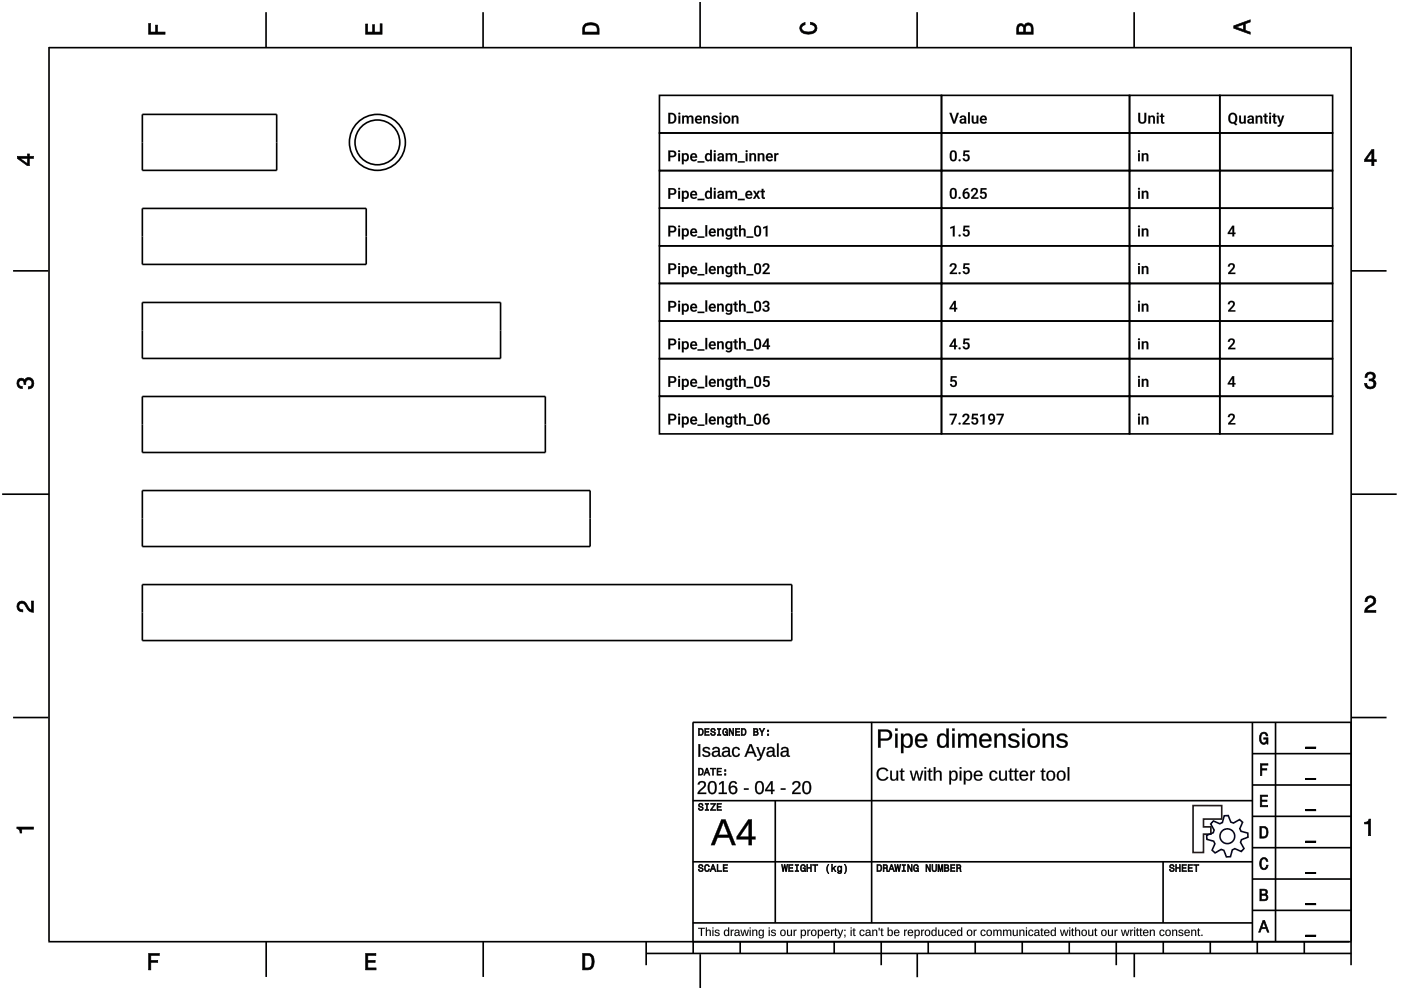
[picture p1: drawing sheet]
<svg xmlns="http://www.w3.org/2000/svg" width="297mm" height="210mm" viewBox="0 0 297 210" stroke-linecap="round" stroke-linejoin="round" font-family="sans-serif">
<g fill="none" stroke="#000" stroke-width=".35">
<path d="M10.4 10v189.5M10.4 10.1h276.1M56.4 2.6v7.5M102.4 2.6v7.5M148.4 .4v9.7M194.4 2.6v7.5M240.5 2.6v7.5M286.5 9.9v189.8M30.2 24.3h28.5v11.8h-28.5zM139.8 20.2h59.8v8h-59.8zM139.8 28.2h59.8v8h-59.8zM139.8 36.2h59.8v7.9h-59.8z"/>
<path d="M199.6 20.2h39.9v8h-39.9zM199.6 28.2h39.9v8h-39.9zM199.6 36.2h39.9v7.9h-39.9zM239.5 20.2h19.1v8h-19.1zM239.5 28.2h19.1v8h-19.1zM239.5 36.2h19.1v7.9h-19.1zM258.6 20.2h23.9v8h-23.9zM258.6 28.2h23.9v8h-23.9zM258.6 36.2h23.9v7.9h-23.9zM2.8 57.4h7.4M30.2 44.2h47.4v11.9h-47.4zM139.8 44.1h59.8v8h-59.8z"/>
<path d="M139.8 52.1h59.8v8h-59.8zM199.6 44.1h39.9v8h-39.9zM199.6 52.1h39.9v8h-39.9zM239.5 44.1h19.1v8h-19.1zM239.5 52.1h19.1v8h-19.1zM258.6 44.1h23.9v8h-23.9zM258.6 52.1h23.9v8h-23.9zM286.5 57.4h7.5M30.2 64.1h75.9v11.9h-75.9zM139.8 60.1h59.8v8h-59.8zM139.8 68.1h59.8v7.9h-59.8zM139.8 76h59.8v8h-59.8z"/>
<path d="M199.6 60.1h39.9v8h-39.9zM199.6 68.1h39.9v7.9h-39.9zM199.6 76h39.9v8h-39.9zM239.5 60.1h19.1v8h-19.1zM239.5 68.1h19.1v7.9h-19.1zM239.5 76h19.1v8h-19.1zM258.6 60.1h23.9v8h-23.9zM258.6 68.1h23.9v7.9h-23.9zM258.6 76h23.9v8h-23.9zM30.2 84.1h85.4v11.8h-85.4zM139.8 84h59.8v8h-59.8zM199.6 84h39.9v8h-39.9z"/>
<path d="M239.5 84h19.1v8h-19.1zM258.6 84h23.9v8h-23.9zM.5 104.8h9.9M30.2 104h94.9v11.9h-94.9zM286.5 104.8h9.6M30.2 123.9h137.7v11.9h-137.7zM2.8 152.1h7.4M146.9 153.2h139.6M146.9 153.2v46.5M184.8 153.1v42.6M265.5 159.8h21M265.5 153.1v46.6"/>
<path d="M270.4 153.1v46.6M286.5 152.1h7.5M146.9 169.8h118.7M164.4 169.8v25.9M265.5 179.7h21M265.5 173.1h21M265.5 166.4h21M10.2 199.7h276.3M56.4 199.7v7.4M102.4 199.7v7.4M137 199.7v4.9M146.9 195.7h118.7"/>
<path d="M146.9 182.7h118.7M147 199.7v2.5M156.9 199.7v2.5M166.9 199.7v2.5M176.9 199.7v2.5M186.8 199.7v4.9M196.8 199.7v2.5M206.8 199.7v2.5M216.7 199.7v2.5M226.7 199.7v2.5M236.7 199.7v4.9M246.6 182.7v13"/>
<path d="M246.6 199.7v2.5M256.6 199.7v2.5M265.5 193h21M265.5 186.4h21M266.6 199.7v2.5M276.5 199.7v2.5M286.5 199.7v4.9M137 202.2h149.5M148.5 202.3v7.2M194.5 202.1v5.1M240.5 202.1v5.1"/>
<circle cx="80" cy="30.2" r="4.7"/>
<circle cx="80" cy="30.2" r="5.9"/>
</g>
<g fill="#000">
<path d="M31.5 5h.4v1.8h1.1v-1.5h.4v1.5h1.6v.5h-3.5z" fill-rule="evenodd"/>
<path d="M77.5 5.1h.4v1.7h1.1v-1.6h.4v1.6h1.2v-1.8h.4v2.3h-3.5z" fill-rule="evenodd"/>
<path d="M124 5.1a2.18 2.18 0 0 0-.5 2.2h3.5v-1.2a1.42 1.42 0 0 0-1.7-1.3zM124.3 5.5a2.13 2.13 0 0 1 2.2 .3l.1 1h-2.6v-1z" fill-rule="evenodd"/>
<path d="M169.9 5.2l.8-.4v.4a.7 .7 0 0 0-.7 .6 .7 .7 0 0 0 .3 .8 1.69 1.69 0 0 0 2.5-.6 .9 .9 0 0 0-1-.8v-.5a1.24 1.24 0 0 1 1.4 1.1 1.24 1.24 0 0 1-1 1.4 2.22 2.22 0 0 1-2.5-.7l-.2-.5z" fill-rule="evenodd"/>
<path d="M215.8 5.3l-.2 .7v1.3h3.5v-1.4a.98 .98 0 0 0-.8-1 .98 .98 0 0 0-1.1 .6 .83 .83 0 0 0-1.4-.2zM216.1 5.6a.54 .54 0 0 1 .6-.1 .54 .54 0 0 1 .3 .6v.7h-1zM217.6 5.5a.62 .62 0 0 1 .7-.1 .62 .62 0 0 1 .3 .6v.8h-1.2z" fill-rule="evenodd"/>
<path d="M261.6 5.5v.5l3.5 1.3v-.5l-1.1-.4v-1.4l1.1-.3v-.5zM262.1 5.7l1.5-.5v1.1z" fill-rule="evenodd"/>
<path d="M3.7 33.1v.5l2.1 1.5h.4v-1.5h.9v-.5h-.9v-.5h-.4v.5zM4.3 33.6h1.5v1.1z" fill-rule="evenodd"/>
<path d="M290.8 31.7l-1.5 2.1v.5h1.5v.8h.5v-.8h.5v-.4h-.5v-2.2zM290.8 32.3v1.6h-1.1z" fill-rule="evenodd"/>
<path d="M3.8 80.5a.85 .85 0 0 1 1.4 .1 1.05 1.05 0 0 1 1.3-.5 1.05 1.05 0 0 1 .7 1.2 1.1 1.1 0 0 1-1.2 1.2v-.5a.71 .71 0 0 0 .8-1 .71 .71 0 0 0-1.3 0v.5h-.4a.61 .61 0 0 0-.3-.8 .61 .61 0 0 0-.8 .3 .61 .61 0 0 0 .2 .8l.5 .1v.5a1.15 1.15 0 0 1-1.1-.7 1.15 1.15 0 0 1 .2-1.2z" fill-rule="evenodd"/>
<path d="M289.7 79.2a1.07 1.07 0 0 1 1.3-.2 1.07 1.07 0 0 1 .5 1.2l-.3 .3a1.05 1.05 0 0 1 .5 1.3 1.05 1.05 0 0 1-1.2 .7 1.1 1.1 0 0 1-1.2-1.2h.5a.71 .71 0 0 0 1 .7 .71 .71 0 0 0 0-1.2h-.5v-.4a.61 .61 0 0 0 .8-.3 .61 .61 0 0 0-.3-.8 .61 .61 0 0 0-.8 .2l-.2 .5h-.4z" fill-rule="evenodd"/>
<path d="M3.9 127.8a1.21 1.21 0 0 1 2 .7l.3 .5 .5 .3v-1.9h.4v2.4a1.8 1.8 0 0 1-1.7-1.4 .71 .71 0 0 0-.9-.5 .71 .71 0 0 0-.5 .9 .71 .71 0 0 0 .8 .5v.4a1.18 1.18 0 0 1-1.1-.6 1.18 1.18 0 0 1 .2-1.3z" fill-rule="evenodd"/>
<path d="M289.7 126.6a1.17 1.17 0 0 1 1.9 .3 1.17 1.17 0 0 1-.9 1.7l-.6 .4-.3 .4h1.9v.4h-2.4a1.8 1.8 0 0 1 1.4-1.7 .71 .71 0 0 0 .5-.9 .71 .71 0 0 0-.8-.5 .71 .71 0 0 0-.5 .9h-.5z" fill-rule="evenodd"/>
<path d="M148.1 154.4v1.5h.5a.77 .77 0 0 0 .6-.7 .77 .77 0 0 0-.6-.8zM148.3 154.6a.57 .57 0 0 1 .6 .6 .57 .57 0 0 1-.6 .6zM149.4 154.4v1.5h1v-.1h-.8v-.6h.7v-.1h-.7v-.5h.8v-.2zM150.8 154.5a.53 .53 0 0 0 0 .6 .53 .53 0 0 0 .6 .2 .32 .32 0 0 1-.2 .5 .32 .32 0 0 1-.4-.4h-.2a.5 .5 0 0 0 .7 .6 .5 .5 0 0 0 .1-.9l-.3-.1a.28 .28 0 0 1-.2-.3 .28 .28 0 0 1 .4-.2 .28 .28 0 0 1 .2 .4h.2a.51 .51 0 0 0-.3-.5 .51 .51 0 0 0-.6 .1zM152.1 154.4v.2h.3v1.2h-.3v.1h.7v-.1h-.2v-1.2h.2v-.2zM153.4 154.6a.81 .81 0 0 0 .5 1.4l.3-.3 .1 .2v-.8h-.5v.2h.3l-.2 .5a.59 .59 0 0 1-.5-.6 .59 .59 0 0 1 .5-.6l.2 .3h.2l-.2-.4a.52 .52 0 0 0-.7 .1zM154.6 154.4v1.5h.1v-1.2l.6 1.2h.3v-1.5h-.2v1.3l-.6-1.3zM155.9 154.4v1.5h1v-.1h-.8v-.6h.7v-.1h-.7v-.5h.7v-.2zM157.2 154.4v1.5h.5a.77 .77 0 0 0 .5-.7 .77 .77 0 0 0-.5-.8zM157.4 154.6a.57 .57 0 0 1 .6 .6 .57 .57 0 0 1-.6 .6zM159.8 154.4v1.5h.5a.42 .42 0 0 0 .5-.3 .42 .42 0 0 0-.3-.5l.2-.2-.1-.4zM159.9 154.6h.4a.23 .23 0 0 1 .2 .3 .23 .23 0 0 1-.3 .2h-.3zM159.9 155.2h.4a.26 .26 0 0 1 .3 .3 .26 .26 0 0 1-.3 .3h-.4zM160.9 154.4l.6 .9v.6h.2v-.6l.4-.9h-.2l-.3 .7-.4-.7zM162.7 155.6v.3h.3v-.3zM162.7 154.8v.3h.3v-.3z" fill-rule="evenodd"/>
<path d="M267.3 155.6a.85 .85 0 0 1 .9-.4 .85 .85 0 0 1 .6 .8h-.3l-.1-.2a.49 .49 0 0 0-.4-.3 .49 .49 0 0 0-.5 .3 1.2 1.2 0 0 0 .4 1.7 .66 .66 0 0 0 .6-.8h-.6v-.3h.9v1.4h-.1l-.1-.4-.3 .3a.85 .85 0 0 1-1.2-.6v-1.1z" fill-rule="evenodd"/>
<path d="M3.6 175.3h3.5v.5h-2.5v.8h-.3a.77 .77 0 0 0-.7-.9z" fill-rule="evenodd"/>
<path d="M148.2 170.4a.53 .53 0 0 0 0 .6 .53 .53 0 0 0 .6 .2 .32 .32 0 0 1-.2 .5 .32 .32 0 0 1-.4-.4h-.2a.5 .5 0 0 0 .7 .6 .5 .5 0 0 0 .1-.9l-.3-.1a.28 .28 0 0 1-.1-.3 .28 .28 0 0 1 .3-.2 .28 .28 0 0 1 .2 .4h.2a.51 .51 0 0 0-.3-.5 .51 .51 0 0 0-.6 .1zM149.5 170.3v.2h.3v1.2h-.3v.1h.7v-.1h-.2v-1.2h.2v-.2zM150.7 170.3v.2h.8l-.9 1.3h1.1v-.1h-.8l.8-1.4zM152 170.3v1.5h1v-.1h-.8v-.6h.7v-.1h-.7v-.5h.7v-.2z" fill-rule="evenodd"/>
<path d="M148.1 162.9v1.5h.5a.77 .77 0 0 0 .6-.8 .77 .77 0 0 0-.6-.7zM148.3 163a.57 .57 0 0 1 .6 .6 .57 .57 0 0 1-.6 .6zM149.8 162.9l-.6 1.5h.2l.2-.5h.6l.1 .5h.2l-.5-1.5zM149.9 163.1l.2 .6h-.5zM150.6 162.9v.1h.5v1.4h.2v-1.4h.4v-.1zM152 162.9v1.5h1v-.2h-.8v-.5h.7v-.2h-.7v-.5h.7v-.1zM153.6 164v.4h.3v-.4zM153.6 163.2v.3h.3v-.3z" fill-rule="evenodd"/>
<path d="M267.2 168.6h1.5v.3h-1.2v.7h1.1v.3h-1.1v.9h1.3v.3h-1.6z" fill-rule="evenodd"/>
<path d="M267.2 161.9h1.6v.3h-1.3v.8h1.1v.3h-1.1v1.1h-.3z" fill-rule="evenodd"/>
<path d="M267.1 175.2v2.5h.8a1.37 1.37 0 0 0 .7-2.2 1.56 1.56 0 0 0-1.5-.3zM267.4 175.5a.98 .98 0 0 1 1.2 .7 .98 .98 0 0 1-.7 1.2h-.5z" fill-rule="evenodd"/>
<path d="M289.3 174.3a.77 .77 0 0 0 .9-.6h.4v3.5h-.5v-2.5h-.8z" fill-rule="evenodd"/>
<path d="M148.2 183.4a.53 .53 0 0 0 0 .6 .53 .53 0 0 0 .6 .2 .32 .32 0 0 1-.2 .5 .32 .32 0 0 1-.4-.4h-.2a.5 .5 0 0 0 .7 .5 .5 .5 0 0 0 .1-.8l-.3-.1a.28 .28 0 0 1-.1-.4 .28 .28 0 0 1 .3-.1 .28 .28 0 0 1 .2 .3h.2a.51 .51 0 0 0-.3-.4 .51 .51 0 0 0-.6 .1zM149.5 183.5l-.1 .2a.66 .66 0 0 0 0 .9 .66 .66 0 0 0 .9 .1l.1-.5h-.2l-.2 .4a.6 .6 0 0 1-.5-.6 .6 .6 0 0 1 .5-.5l.2 .2h.2l-.2-.3a.5 .5 0 0 0-.7 .1zM151.1 183.3l-.6 1.5h.2l.2-.4h.6l.1 .4h.2l-.5-1.5zM151.2 183.5l.2 .7h-.5zM152 183.3v1.5h1v-.2h-.8v-1.3zM153.3 183.3v1.5h1v-.2h-.8v-.5h.7v-.2h-.7v-.4h.7v-.2z" fill-rule="evenodd"/>
<path d="M165.7 183.3l.3 1.5h.1l.3-1.3 .2 1.3h.2l.2-1.5h-.2l-.1 1.3-.2-1.3h-.2l-.2 1.3-.2-1.3zM167.2 183.3v1.5h1v-.2h-.8v-.5h.7v-.2h-.7v-.4h.7v-.2zM168.6 183.3v.2h.3v1.1h-.3v.2h.7v-.2h-.2v-1.1h.2v-.2zM169.8 183.5a.81 .81 0 0 0 .6 1.3l.2-.2 .2 .2v-.8h-.6v.2h.4l-.2 .4a.59 .59 0 0 1-.5-.6 .59 .59 0 0 1 .5-.5l.2 .2h.2l-.2-.3a.53 .53 0 0 0-.8 .1zM171 183.3v1.5h.2v-.7h.6v.7h.2v-1.5h-.2v.6h-.6v-.6zM172.3 183.3v.2h.4v1.3h.2v-1.3h.5v-.2zM175.6 183.3a1.35 1.35 0 0 0 .1 1.9 1.83 1.83 0 0 1 0-1.9zM176.3 183.2v1.6h.2v-.4l.2-.2 .3 .6h.3l-.5-.7 .5-.5h-.3l-.5 .6v-1zM177.6 183.8a.58 .58 0 0 0-.1 .7 .58 .58 0 0 0 .7 .3l.1-.2a.31 .31 0 0 1-.1 .4 .31 .31 0 0 1-.5-.1h-.1a.47 .47 0 0 0 .5 .4 .47 .47 0 0 0 .4-.6v-1.1h-.2v.2l-.3-.2zM177.8 183.9l.1-.1a.42 .42 0 0 1 .4 .4 .42 .42 0 0 1-.4 .4l-.2-.2zM179 183.3a1.84 1.84 0 0 1 0 1.9 1.22 1.22 0 0 0 0-1.9z" fill-rule="evenodd"/>
<path d="M185.9 183.3v1.5h.5a.77 .77 0 0 0 .6-.8 .77 .77 0 0 0-.6-.7zM186.1 183.5a.57 .57 0 0 1 .7 .5 .57 .57 0 0 1-.7 .6zM187.2 183.3v1.5h.2v-.6a.45 .45 0 0 1 .6 .1 .45 .45 0 0 1 0 .5h.2l-.2-.7a.41 .41 0 0 0 .2-.5 .41 .41 0 0 0-.5-.3zM187.4 183.5h.3a.25 .25 0 0 1 .3 .2 .25 .25 0 0 1-.3 .3h-.3zM188.9 183.3l-.5 1.5h.2l.1-.4h.6l.2 .4h.2l-.6-1.5zM189 183.5l.2 .7h-.4zM189.7 183.3l.2 1.5h.2l.2-1.3 .2 1.3h.2l.3-1.5h-.2l-.2 1.3-.2-1.3h-.2l-.2 1.3-.2-1.3zM191.2 183.3v.2h.3v1.1h-.3v.2h.8v-.2h-.3v-1.1h.3v-.2zM192.4 183.3v1.5h.2v-1.2l.6 1.2h.2v-1.5h-.2v1.2l-.5-1.2zM193.8 183.5a.81 .81 0 0 0 .5 1.3l.3-.2 .1 .2v-.8h-.5v.2h.3l-.2 .4a.59 .59 0 0 1-.5-.6 .59 .59 0 0 1 .5-.5l.2 .2h.2l-.1-.3a.52 .52 0 0 0-.8 .1zM196.3 183.3v1.5h.2v-1.2l.6 1.2h.2v-1.5h-.2v1.2l-.6-1.2zM197.6 183.3v.9a.52 .52 0 0 0 .5 .6 .52 .52 0 0 0 .5-.6v-.9h-.2v.9a.33 .33 0 0 1-.3 .5 .33 .33 0 0 1-.3-.5v-.9zM198.9 183.3v1.5h.1v-1.4l.3 1.4h.2l.3-1.4v1.4h.1v-1.5h-.2l-.3 1.3-.3-1.3zM200.2 183.3v1.5h.6a.42 .42 0 0 0 .4-.3 .42 .42 0 0 0-.2-.5l.1-.2v-.4zM200.4 183.5h.3a.23 .23 0 0 1 .3 .2 .23 .23 0 0 1-.3 .2h-.3zM200.4 184.1h.3a.26 .26 0 0 1 .3 .2 .26 .26 0 0 1-.3 .3h-.3zM201.5 183.3v1.5h1v-.2h-.8v-.5h.7v-.2h-.7v-.4h.8v-.2zM202.8 183.3v1.5h.2v-.6a.45 .45 0 0 1 .5 .1 .45 .45 0 0 1 .1 .5h.2l-.2-.7a.41 .41 0 0 0 .1-.5 .41 .41 0 0 0-.4-.3zM203 183.5h.2a.25 .25 0 0 1 .3 .2 .25 .25 0 0 1-.3 .3h-.2z" fill-rule="evenodd"/>
<path d="M248.1 183.4a.53 .53 0 0 0 0 .6 .53 .53 0 0 0 .6 .2 .32 .32 0 0 1-.2 .5 .32 .32 0 0 1-.4-.4h-.2a.5 .5 0 0 0 .7 .5 .5 .5 0 0 0 .1-.8l-.3-.1a.28 .28 0 0 1-.2-.4 .28 .28 0 0 1 .4-.1 .28 .28 0 0 1 .2 .3h.2a.51 .51 0 0 0-.4-.4 .51 .51 0 0 0-.5 .1zM249.3 183.3v1.5h.2v-.7h.6v.7h.2v-1.5h-.2v.6h-.6v-.6zM250.6 183.3v1.5h.9v-.2h-.7v-.5h.7v-.2h-.7v-.4h.7v-.2zM251.9 183.3v1.5h.9v-.2h-.7v-.5h.7v-.2h-.7v-.4h.7v-.2zM253.1 183.3v.2h.4v1.3h.2v-1.3h.5v-.2z" fill-rule="evenodd"/>
<path d="M267.8 195.2l-.9 2.4h.3l.2-.7h1l.3 .7h.3l-.9-2.4zM267.9 195.5l.4 1.1h-.7z" fill-rule="evenodd"/>
<path d="M267.1 188.5v2.5h1a.7 .7 0 0 0 .7-.5 .7 .7 0 0 0-.4-.8 .61 .61 0 0 0 .3-.8 .61 .61 0 0 0-.7-.4zM267.4 188.8h.6a.38 .38 0 0 1 .4 .4 .38 .38 0 0 1-.5 .3h-.5zM267.4 189.8h.6a.43 .43 0 0 1 .5 .5 .43 .43 0 0 1-.5 .4h-.6z" fill-rule="evenodd"/>
<path d="M267.3 182.1a.85 .85 0 0 1 .9-.3 .85 .85 0 0 1 .6 .8h-.3l-.1-.2a.47 .47 0 0 0-.4-.3 .47 .47 0 0 0-.4 .3 1.21 1.21 0 0 0 .4 1.7 .64 .64 0 0 0 .5-.7h.4a.88 .88 0 0 1-.8 1 .88 .88 0 0 1-1-.7v-1.1z" fill-rule="evenodd"/>
<path d="M31.5 202.2h2.3v.4h-1.8v1h1.4v.4h-1.4v1.6h-.5z" fill-rule="evenodd"/>
<path d="M77.5 202.2h2.2v.4h-1.7v1h1.5v.4h-1.5v1.2h1.7v.4h-2.2z" fill-rule="evenodd"/>
<path d="M123.5 202.2v3.4h1.2a1.42 1.42 0 0 0 1.3-1.7 1.38 1.38 0 0 0-1.3-1.7zM124 202.6h1a1.89 1.89 0 0 1 0 2.5l-1 .1z" fill-rule="evenodd"/>
</g>
<g fill="#000">
<path d="M260.5 56a.76 .76 0 0 1 1.2 .1 .76 .76 0 0 1-.3 1.1l-.5 .6h1v.3h-1.5v-.3l.7-.8a.45 .45 0 0 0 .3-.5 .45 .45 0 0 0-.5-.4l-.2 .4h-.4zM260.5 64a.76 .76 0 0 1 1.2 0 .76 .76 0 0 1-.3 1.2l-.5 .6h1v.3h-1.5v-.3l.7-.8a.45 .45 0 0 0 .3-.5 .45 .45 0 0 0-.5-.4l-.2 .4h-.4zM260.5 72a.76 .76 0 0 1 1.2 0 .76 .76 0 0 1-.3 1.2l-.5 .5h1v.4h-1.5v-.3l.7-.8a.45 .45 0 0 0 .3-.6 .45 .45 0 0 0-.5-.3l-.2 .4h-.4zM201.6 79.8h1.2v.3h-.9v.5a.75 .75 0 0 1 1 .5 .75 .75 0 0 1-.6 1 .75 .75 0 0 1-.9-.7h.4a.42 .42 0 0 0 .6 .2 .42 .42 0 0 0 .1-.6 .42 .42 0 0 0-.6-.1h-.4zM260.5 87.9a.76 .76 0 0 1 1.2 .1 .76 .76 0 0 1-.3 1.1l-.5 .6h1v.3h-1.5v-.3l.7-.8a.45 .45 0 0 0 .3-.5 .45 .45 0 0 0-.5-.4l-.2 .4h-.4z"/>
<path d="M31.5 5v2.3h3.5v-.5l-1.7 .1 .1-1.6h-.4v1.6h-1.1v-1.9zM31.4 4.9h.6l-.1 1.9h1.1l-.1-1.5h.6l-.1 1.5 1.7-.1v.6h-3.7z"/>
<path d="M77.5 5.1v2.2h3.5v-2.3h-.4l.1 1.9h-1.4v-1.7h-.3l.1 1.7h-1.2v-1.8zM77.5 5h.5l-.1 1.8h1.1l-.1-1.6h.6l-.1 1.6h1.2l-.1-1.8h.6v2.3h-3.6z"/>
<path d="M124 5.1l-.4 .7-.1 1.5h3.5l-.1-1.7-.3-.5-1.3-.3zM123.9 5.1l.6-.3 .8-.1 .7 .1 .6 .3 .4 .4 .1 1.8h-3.6v-1.5zM124.2 5.4l1.1-.2 1 .2 .3 .3 .1 1.2h-2.8l.1-1.2zM124.3 5.5l-.3 .3v1h2.6l-.1-1-.2-.3-1-.2z"/>
<path d="M169.9 5.2l-.4 .8 .2 .5 .3 .4 .6 .3h1.6l.6-.3 .3-.4 .1-.5-.1-.5-.7-.6-.6-.2v.5l.8 .2 .3 .6-.1 .3-.8 .5h-1.2l-.5-.2-.3-.3v-.6l.4-.4 .3-.1v-.4zM169.8 5.1l1-.4v.6l-.4 .1-.4 .3 .1 .6 .7 .4h1.2l.4-.1 .4-.6-.2-.5-.8-.3v-.6l.7 .2 .7 .7 .1 .5-.1 .5-.4 .5-.6 .2h-1.6l-.6-.2-.4-.5-.1-.5z"/>
<path d="M215.8 5.3l-.2 .7v1.3h3.5l-.1-1.8-.6-.6-.4-.1-.5 .2-.3 .6-.5-.6-.6 .1zM215.7 5.2l.3-.2h.7l.5 .5v-.3l.5-.4 .8 .1 .5 .6 .1 1.8h-3.6v-1.3zM216 5.6l.5-.2 .4 .2 .2 1.3h-1.2zM216.1 5.6l-.1 1.2h1l-.1-1.2-.4-.1zM217.5 5.5l.5-.2 .5 .1 .2 1.5h-1.3zM217.6 5.5l-.2 1.3h1.2l-.1-1.3-.5-.2z"/>
<path d="M261.6 5.5v.5l3.5 1.3v-.5l-1.1-.3v-1.5l1.1-.3v-.5zM261.5 5.4l3.6-1.3v.6l-1.1 .3v1.4l1.1 .4v.6l-3.6-1.4zM261.9 5.7l1.8-.6v1.3zM262.1 5.7l1.5 .6v-1.1l-1.5 .6z"/>
<path d="M3.7 33.1v.5l2.1 1.5h.4v-1.6l.9 .1v-.5l-.9 .1v-.6h-.4l.1 .6zM3.6 33.1h2.2v-.5h.5l-.1 .5h1v.6l-1-.1 .1 1.6h-.5l-2.2-1.6zM4.1 33.5h1.8v1.3zM4.3 33.5l1.5 1.2v-1.1l-1.5 .1z"/>
<path d="M141.7 23.9h.7a1.15 1.15 0 0 1 1 1.2 1.15 1.15 0 0 1-1.1 1.1h-.6zM141.7 23.9v2.3h.6a1.12 1.12 0 0 0 1.1-1.1 1.12 1.12 0 0 0-1-1.2zM142.1 24.3v1.6l.6-.1 .3-.7a.7 .7 0 0 0-.9-.8zM142.1 24.2a.83 .83 0 0 1 .9 .9 .83 .83 0 0 1-.9 .8zM143.8 24.5h.4v1.7h-.4zM143.8 24.5v1.7h.4v-1.7zM143.8 24.1a.25 .25 0 0 1 .5 0 .25 .25 0 0 1-.5 0zM143.8 24.1a.2 .2 0 0 0 .4 0 .2 .2 0 0 0-.4 0zM144.6 24.5h.4v.2l.3-.2h.4l.2 .2a.59 .59 0 0 1 .7-.2 .59 .59 0 0 1 .4 .6v1.1h-.4v-1.1a.3 .3 0 0 0-.3-.3 .3 .3 0 0 0-.3 .2v1.2h-.4v-1.1l-.3-.3-.3 .2v1.2h-.4zM144.6 24.5v1.7h.4v-1.2a.37 .37 0 0 1 .6-.1v1.3h.4v-1.2a.33 .33 0 0 1 .4-.2 .33 .33 0 0 1 .3 .3l-.1 1.1h.4v-1.1a.57 .57 0 0 0-.4-.6 .57 .57 0 0 0-.7 .3 .58 .58 0 0 0-.9-.1v-.2zM147.5 24.7a.76 .76 0 0 1 1-.1 .76 .76 0 0 1 .3 .9h-1.1a.46 .46 0 0 0 .4 .4 .46 .46 0 0 0 .5-.2l.2 .2a.87 .87 0 0 1-1.3 .1 .87 .87 0 0 1 0-1.3zM147.6 24.7a.85 .85 0 0 0 0 1.3 .85 .85 0 0 0 1.2-.1l-.2-.2a.47 .47 0 0 1-.5 .2 .47 .47 0 0 1-.4-.4h1.1a.74 .74 0 0 0-.3-.9 .74 .74 0 0 0-.9 .1zM147.9 24.9l-.2 .3h.7l-.2-.4zM147.8 24.9a.36 .36 0 0 1 .5-.1 .36 .36 0 0 1 .1 .4h-.7zM149.1 24.5h.4v.2a.57 .57 0 0 1 .6-.2 .57 .57 0 0 1 .4 .6v1.1h-.4v-1.2l-.3-.2-.3 .2v1.2h-.4zM149.1 24.5v1.7h.4v-1.2a.35 .35 0 0 1 .4-.2 .35 .35 0 0 1 .2 .3v1.1h.4l-.1-1.4a.58 .58 0 0 0-.9 0v-.3zM151 24.6a.7 .7 0 0 1 1.2 .4h-.4a.25 .25 0 0 0-.3-.2 .25 .25 0 0 0-.2 .3 .78 .78 0 0 1 .9 .8 .76 .76 0 0 1-.8 .4 .76 .76 0 0 1-.6-.6h.4a.31 .31 0 0 0 .3 .2 .31 .31 0 0 0 .3-.2l-.1-.1a.73 .73 0 0 1-.8-.9zM151.1 24.6l-.2 .4 .3 .4a.47 .47 0 0 1 .6 .5h-.4l-.2-.2h-.4a.67 .67 0 0 0 .8 .5 .67 .67 0 0 0 .5-.7l-.8-.4a.27 .27 0 0 1 .2-.4 .27 .27 0 0 1 .3 .3h.4a.69 .69 0 0 0-1.1-.4zM152.5 24.5h.5v1.7h-.5zM152.6 24.5v1.7h.3v-1.7zM152.5 24.1a.25 .25 0 0 1 .5 0 .25 .25 0 0 1-.5 0zM152.6 24.1a.2 .2 0 0 0 .3 0 .2 .2 0 0 0-.3 0zM153.3 25.4a.83 .83 0 0 1 1.6 0 .83 .83 0 0 1-1.6 0zM153.3 25.4a.8 .8 0 0 0 1.6 0 .8 .8 0 0 0-1.6 0zM153.8 24.9a.51 .51 0 0 0-.1 .7 .51 .51 0 0 0 .6 .2 .51 .51 0 0 0 .1-.7 .51 .51 0 0 0-.6-.2zM153.8 24.9a.54 .54 0 0 1 .7 .3 .54 .54 0 0 1-.4 .7 .65 .65 0 0 1-.3-1zM155.1 24.5h.4v.2a.57 .57 0 0 1 .7-.2 .57 .57 0 0 1 .4 .6v1.1h-.4l-.1-1.2-.2-.2-.4 .2 .1 1.2h-.5zM155.2 24.5v1.7h.3v-1.2a.35 .35 0 0 1 .4-.2 .35 .35 0 0 1 .3 .3v1.1h.4l-.1-1.4a.58 .58 0 0 0-1 0v-.3z"/>
<path d="M141.7 23.9h.7a1.14 1.14 0 0 1 1 1.2 1.14 1.14 0 0 1-1.1 1.1h-.6zM142.1 24.3v1.6a.82 .82 0 0 0 .9-.8 .82 .82 0 0 0-.9-.8zM143.8 24.5h.4v1.7h-.4zM143.8 24.1a.21 .21 0 0 1 .4 0 .21 .21 0 0 1-.4 0zM144.6 24.5h.4v.2l.7-.2 .2 .2a.58 .58 0 0 1 .7-.2 .58 .58 0 0 1 .4 .6v1.1h-.4v-1.1a.32 .32 0 0 0-.2-.3 .32 .32 0 0 0-.4 .2v1.2h-.4v-1.1l-.3-.3-.3 .2v1.2h-.4zM147.6 24.7a.75 .75 0 0 1 .9-.1 .75 .75 0 0 1 .3 .9h-1.1l.3 .4 .6-.2 .2 .2a.86 .86 0 0 1-1.3 .1 .86 .86 0 0 1 .1-1.3zM147.8 24.9l-.1 .3h.7l-.2-.4zM149.1 24.5h.4v.2l.3-.2a.54 .54 0 0 1 .7 .6v1.1h-.4v-1.2l-.3-.2-.3 .2v1.2h-.4zM151.1 24.6a.71 .71 0 0 1 1.1 .4h-.4a.26 .26 0 0 0-.3-.3 .26 .26 0 0 0-.2 .4 .77 .77 0 0 1 .9 .8 .75 .75 0 0 1-.8 .3 .75 .75 0 0 1-.6-.5h.4a.3 .3 0 0 0 .3 .3 .3 .3 0 0 0 .3-.4 .75 .75 0 0 1-.9-.8zM152.6 24.5h.3v1.7h-.3zM152.5 24.1a.25 .25 0 0 1 .5 0 .25 .25 0 0 1-.5 0zM153.3 25.3a.83 .83 0 0 1 1.6 0 .83 .83 0 0 1-1.6 0zM153.8 24.9a.52 .52 0 0 0-.1 .7 .52 .52 0 0 0 .7 .2 .52 .52 0 0 0 0-.7 .52 .52 0 0 0-.6-.2zM155.2 24.5h.3v.2l.3-.2a.54 .54 0 0 1 .8 .6v1.1h-.4v-1.2l-.3-.2-.4 .2v1.2h-.3z"/>
<path d="M141.7 31.9a1.79 1.79 0 0 1 1.5 .2 .71 .71 0 0 1 .1 .8 .71 .71 0 0 1-.7 .4h-.5v.9h-.4zM142.1 32.2v.8h.5a.4 .4 0 0 0 .4-.4 .4 .4 0 0 0-.4-.4zM143.8 32.5h.4v1.7h-.4zM143.8 32.1a.21 .21 0 0 1 .4 0 .21 .21 0 0 1-.4 0zM144.6 32.5h.3v.2a.73 .73 0 0 1 1 0 .73 .73 0 0 1 .1 .9 .63 .63 0 0 1-.4 .6 .63 .63 0 0 1-.6-.2v.8h-.4zM145.1 32.8l-.1 .2v.7a.52 .52 0 0 0 .8-.2 .52 .52 0 0 0-.5-.7zM146.5 32.7a.75 .75 0 0 1 1-.1 .75 .75 0 0 1 .3 .9h-1.1l.3 .4 .6-.2 .2 .2a.86 .86 0 0 1-1.3 .1 .86 .86 0 0 1 0-1.3zM146.8 32.9l-.1 .3h.7l-.2-.4zM147.9 34.2h1.4v.3h-1.4zM149.6 32.7l.5-.2 .5 .1v-.8h.3v2.4h-.3v-.2a.73 .73 0 0 1-1 0 .73 .73 0 0 1-.1-.9zM149.9 32.9a.55 .55 0 0 0-.1 .7 .55 .55 0 0 0 .6 .2l.2-.1v-.7a.37 .37 0 0 0-.7-.1zM151.4 32.5h.3v1.7h-.3zM151.3 32.1a.25 .25 0 0 1 .5 0 .25 .25 0 0 1-.5 0zM152.2 32.7a.7 .7 0 0 1 .7-.2 .7 .7 0 0 1 .6 .5v1.2h-.3l-.1-.2a.57 .57 0 0 1-.7 .2 .57 .57 0 0 1-.3-.8 .57 .57 0 0 1 .8-.3h.2a.31 .31 0 0 0-.2-.3 .31 .31 0 0 0-.4 .2h-.4zM152.6 33.5a.3 .3 0 0 0 .1 .4 .3 .3 0 0 0 .4-.2v-.3zM153.9 32.5h.3v.2l.7-.2 .3 .2a.58 .58 0 0 1 .7-.2 .58 .58 0 0 1 .4 .6v1.1h-.4v-1.1a.32 .32 0 0 0-.3-.3 .32 .32 0 0 0-.4 .2l.1 1.2h-.4v-1.1l-.3-.3-.4 .2v1.2h-.3zM156.5 34.2h1.4v.3h-1.4zM158.1 32.5h.4v1.7h-.4zM158.1 32.1a.21 .21 0 0 1 .4 0 .21 .21 0 0 1-.4 0zM158.9 32.5h.3l.1 .2 .3-.2a.54 .54 0 0 1 .7 .6v1.1h-.4v-1.3l-.3-.1-.3 .2v1.2h-.4zM160.7 32.5h.3v.2l.3-.2a.54 .54 0 0 1 .8 .6v1.1h-.4v-1.3l-.3-.1-.4 .2v1.2h-.3zM162.6 32.7a.75 .75 0 0 1 .9-.1 .75 .75 0 0 1 .4 .9h-1.1l.2 .4 .6-.2 .2 .2a.86 .86 0 0 1-1.2 .1 .86 .86 0 0 1 0-1.3zM162.9 32.9l-.1 .3h.7l-.2-.4zM164.2 32.5h.3v.2l.5-.2v.3l-.5 .2v1.2h-.3z"/>
<path d="M141.7 31.9a1.81 1.81 0 0 1 1.5 .2 .73 .73 0 0 1 .1 .9 .73 .73 0 0 1-.7 .3h-.5v.9h-.4zM141.7 31.9v2.3h.4v-.9a.88 .88 0 0 0 1.3-.9l-.2-.3a1.78 1.78 0 0 0-1.5-.2zM142.1 32.2v.8h.5a.38 .38 0 0 0 .4-.4 .38 .38 0 0 0-.4-.4zM142.1 32.2h.5a.41 .41 0 0 1 .4 .4 .41 .41 0 0 1-.4 .4h-.5zM143.8 32.5h.4v1.7h-.4zM143.8 32.5v1.7h.4v-1.7zM143.8 32.1a.23 .23 0 0 1 .4 0 .23 .23 0 0 1-.4 0zM143.8 32a.2 .2 0 0 0 .4 0 .2 .2 0 0 0-.4 0zM144.6 32.5h.3v.2a.74 .74 0 0 1 1-.1 .74 .74 0 0 1 .2 1 .65 .65 0 0 1-.5 .6 .65 .65 0 0 1-.6-.2v.8h-.4zM144.6 32.5v2.3h.4l-.1-.8a.71 .71 0 0 0 1 0 .71 .71 0 0 0 .1-.9 .61 .61 0 0 0-.4-.6 .61 .61 0 0 0-.7 .2v-.2zM145 33v.7a.4 .4 0 0 0 .5 .1 .4 .4 0 0 0 .2-.5l-.1-.2a.37 .37 0 0 0-.3-.3 .37 .37 0 0 0-.3 .2zM145 32.8a.56 .56 0 0 1 .7 .4 .56 .56 0 0 1-.4 .7l-.4-.2zM146.5 32.7a.76 .76 0 0 1 1-.1 .76 .76 0 0 1 .3 .9h-1.1a.46 .46 0 0 0 .4 .4 .46 .46 0 0 0 .5-.2l.2 .2a.87 .87 0 0 1-1.3 .1 .87 .87 0 0 1 0-1.3zM146.5 32.7a.85 .85 0 0 0 0 1.3 .85 .85 0 0 0 1.3-.1l-.2-.2a.47 .47 0 0 1-.6 .2 .47 .47 0 0 1-.3-.5l1.1 .1a.74 .74 0 0 0-.3-.9 .74 .74 0 0 0-1 .1zM146.8 32.9l-.1 .3h.7l-.2-.4zM146.8 32.9a.36 .36 0 0 1 .4-.1 .36 .36 0 0 1 .2 .4h-.7zM147.9 34.2h1.4v.3h-1.4zM147.9 34.2v.3h1.4v-.3zM150.5 31.8h.5v2.4h-.4v-.2a.61 .61 0 0 1-1.1-.2 .79 .79 0 0 1 0-1 .79 .79 0 0 1 1.1-.2zM150.6 31.8v.9a.7 .7 0 0 0-1-.1 .7 .7 0 0 0-.1 1 .61 .61 0 0 0 .4 .6 .61 .61 0 0 0 .7-.2v.2h.3v-2.4zM150 32.9a.54 .54 0 0 0-.1 .6 .54 .54 0 0 0 .5 .3l.2-.1-.1-.7a.35 .35 0 0 0-.5-.1zM149.9 32.9l.3-.1h.3l.1 .9a.38 .38 0 0 1-.4 .2 .38 .38 0 0 1-.4-.3zM151.3 32.5h.4v1.7h-.4zM151.4 32.5v1.7h.3v-1.7zM151.3 32.1a.25 .25 0 0 1 .5 0 .25 .25 0 0 1-.5 0zM151.3 32a.2 .2 0 0 0 .4 0 .2 .2 0 0 0-.4 0zM152.2 32.7a.71 .71 0 0 1 .8-.3 .71 .71 0 0 1 .5 .6l.1 1.2h-.5v-.2a.58 .58 0 0 1-.8 .2 .58 .58 0 0 1-.2-.8 .58 .58 0 0 1 .8-.3h.2a.3 .3 0 0 0-.2-.3 .3 .3 0 0 0-.4 .2h-.4zM152.2 32.7l-.1 .3h.4a.32 .32 0 0 1 .4-.3 .32 .32 0 0 1 .2 .5 .63 .63 0 0 0-.8 .1 .63 .63 0 0 0 0 .8l.4 .1 .4-.2 .1 .2h.3v-1.2a.69 .69 0 0 0-.5-.5 .69 .69 0 0 0-.8 .2zM152.6 33.5a.28 .28 0 0 0 .1 .4 .28 .28 0 0 0 .4-.2v-.3zM152.6 33.4h.5v.3a.31 .31 0 0 1-.4 .2 .31 .31 0 0 1-.1-.5zM153.9 32.5h.3v.2l.3-.2h.4l.3 .2a.59 .59 0 0 1 .7-.2 .59 .59 0 0 1 .4 .6v1.1h-.4v-1.1a.3 .3 0 0 0-.3-.3 .3 .3 0 0 0-.3 .2v1.2h-.4v-1.1l-.3-.3-.4 .2 .1 1.2h-.4zM153.9 32.5v1.7h.3v-1.3a.37 .37 0 0 1 .6 0l.1 1.3h.4l-.1-1.2a.33 .33 0 0 1 .4-.2 .33 .33 0 0 1 .3 .3v1.1h.4l-.1-1.1a.57 .57 0 0 0-.4-.6 .57 .57 0 0 0-.6 .2 .58 .58 0 0 0-1 0v-.2zM156.4 34.2h1.5v.3h-1.5zM156.5 34.2v.3h1.4v-.3zM158.1 32.5h.4v1.7h-.4zM158.1 32.5v1.7h.4v-1.7zM158.1 32.1a.23 .23 0 0 1 .4 0 .23 .23 0 0 1-.4 0zM158.1 32a.2 .2 0 0 0 .4 0 .2 .2 0 0 0-.4 0zM158.9 32.5h.4v.2a.57 .57 0 0 1 .6-.2 .57 .57 0 0 1 .4 .6v1.1h-.4v-1.3l-.3-.1-.3 .2v1.2h-.4zM158.9 32.5v1.7h.4v-1.2a.35 .35 0 0 1 .3-.2 .35 .35 0 0 1 .3 .3v1.1h.4l-.1-1.5a.58 .58 0 0 0-1 0v-.2zM160.6 32.5h.4v.2a.57 .57 0 0 1 .7-.2 .57 .57 0 0 1 .4 .6v1.1h-.4l-.1-1.3-.2-.1-.4 .2 .1 1.2h-.5zM160.7 32.5v1.7h.3v-1.2a.35 .35 0 0 1 .4-.2 .35 .35 0 0 1 .3 .3v1.1h.4l-.1-1.5a.58 .58 0 0 0-1 0v-.2zM162.6 32.7a.76 .76 0 0 1 .9-.1 .76 .76 0 0 1 .4 .9h-1.1a.46 .46 0 0 0 .3 .4 .46 .46 0 0 0 .5-.2l.2 .2a.87 .87 0 0 1-1.2 .1 .87 .87 0 0 1 0-1.3zM162.6 32.7a.85 .85 0 0 0 0 1.3 .85 .85 0 0 0 1.2-.1l-.2-.2a.47 .47 0 0 1-.5 .2 .47 .47 0 0 1-.3-.5l1 .1a.74 .74 0 0 0-.3-.9 .74 .74 0 0 0-.9 .1zM162.9 32.9l-.1 .3h.7l-.2-.4zM162.9 32.9a.36 .36 0 0 1 .4-.1 .36 .36 0 0 1 .2 .4h-.8zM164.1 32.5h.4v.2l.3-.2h.3v.4l-.6 .1v1.2h-.4zM164.2 32.5v1.7h.3v-1.2l.2-.2h.3v-.3l-.5 .2v-.2z"/>
<path d="M201.3 23.9h.4l.6 1.8 .6-1.8h.4l-.8 2.3h-.4zM201.3 23.9l.8 2.3h.4l.8-2.3h-.4l-.6 1.9-.6-1.9zM203.6 24.7a.71 .71 0 0 1 .7-.3 .71 .71 0 0 1 .5 .7l.1 1.1h-.4v-.2a.58 .58 0 0 1-.8 .2 .58 .58 0 0 1-.2-.8 .58 .58 0 0 1 .7-.2h.2a.3 .3 0 0 0-.2-.4 .3 .3 0 0 0-.3 .2h-.4zM203.6 24.8l-.1 .2h.3a.32 .32 0 0 1 .4-.2 .32 .32 0 0 1 .3 .4 .63 .63 0 0 0-.8 .1 .63 .63 0 0 0-.1 .8l.4 .1 .5-.2v.2h.4l-.1-1.1a.69 .69 0 0 0-.5-.6 .69 .69 0 0 0-.7 .3zM203.9 25.5a.28 .28 0 0 0 .1 .4 .28 .28 0 0 0 .4-.2l.1-.3zM203.9 25.5l.6-.1v.3a.31 .31 0 0 1-.5 .2 .31 .31 0 0 1-.1-.4zM205.2 23.8h.4v2.4h-.4zM205.2 23.8v2.4h.4v-2.4zM206 24.5h.4l.1 1.3 .2 .1 .3-.2v-1.2h.4v1.7h-.3v-.2a.6 .6 0 0 1-.7 .2 .6 .6 0 0 1-.4-.6zM206 24.5v1.1a.57 .57 0 0 0 .4 .6 .57 .57 0 0 0 .7-.2v.2h.3v-1.7h-.4l.1 1.2a.35 .35 0 0 1-.4 .2 .35 .35 0 0 1-.3-.3v-1.1zM207.9 24.7a.76 .76 0 0 1 1-.1 .76 .76 0 0 1 .3 .9h-1.1a.46 .46 0 0 0 .4 .4 .46 .46 0 0 0 .5-.2l.2 .2a.87 .87 0 0 1-1.3 .1 .87 .87 0 0 1 0-1.3zM208 24.7a.85 .85 0 0 0 0 1.3 .85 .85 0 0 0 1.2-.1l-.2-.2a.47 .47 0 0 1-.5 .2 .47 .47 0 0 1-.4-.4h1.1a.74 .74 0 0 0-.3-.9 .74 .74 0 0 0-.9 .1zM208.3 24.9l-.2 .3h.8l-.3-.4zM208.2 24.9a.36 .36 0 0 1 .5-.1 .36 .36 0 0 1 .2 .4h-.8z"/>
<path d="M201.3 23.9h.4l.6 1.8 .6-1.8h.4l-.8 2.3h-.4zM203.6 24.7a.7 .7 0 0 1 .7-.2 .7 .7 0 0 1 .5 .6l.1 1.1h-.4v-.2a.57 .57 0 0 1-.8 .2 .57 .57 0 0 1-.2-.8 .57 .57 0 0 1 .7-.2h.3a.31 .31 0 0 0-.3-.4 .31 .31 0 0 0-.3 .2h-.4zM203.9 25.5a.3 .3 0 0 0 .1 .4 .3 .3 0 0 0 .5-.2v-.3zM205.2 23.8h.4v2.4h-.4zM206 24.5h.4v1.3l.3 .1 .3-.2v-1.2h.4v1.7h-.3v-.2a.58 .58 0 0 1-.7 .2 .58 .58 0 0 1-.4-.6zM208 24.7a.75 .75 0 0 1 .9-.1 .75 .75 0 0 1 .3 .9h-1.1l.3 .4 .6-.2 .2 .2a.86 .86 0 0 1-1.3 .1 .86 .86 0 0 1 .1-1.3zM208.3 24.9l-.2 .3h.8l-.3-.4z"/>
<path d="M201.6 32.1a.76 .76 0 0 1 .9-.1 .76 .76 0 0 1 .4 .8v.4a.77 .77 0 0 1-.8 1 .77 .77 0 0 1-.7-1zM201.8 32.3v1a.41 .41 0 0 0 .3 .6 .41 .41 0 0 0 .4-.6l-.1-1-.3-.1zM203.2 34a.25 .25 0 0 1 .5 0 .25 .25 0 0 1-.5 0zM204.3 31.9h1.2v.3h-.9v.6a.75 .75 0 0 1 1 .4 .75 .75 0 0 1-.6 1 .75 .75 0 0 1-.9-.6h.4a.42 .42 0 0 0 .6 .2 .42 .42 0 0 0 .1-.6 .42 .42 0 0 0-.6-.2l-.4 .1z"/>
<path d="M201.5 32.1a.78 .78 0 0 1 1-.2 .78 .78 0 0 1 .4 .9v.4a.79 .79 0 0 1-.8 1 .79 .79 0 0 1-.7-1zM201.6 32.1l-.2 1.1a.75 .75 0 0 0 .7 1 .75 .75 0 0 0 .7-1v-.4a.74 .74 0 0 0-.3-.8 .74 .74 0 0 0-.9 .1zM201.9 32.3l-.1 1a.4 .4 0 0 0 .3 .6 .4 .4 0 0 0 .4-.6l-.1-1-.3-.1zM201.8 32.3l.3-.1 .3 .1 .1 1a.43 .43 0 0 1-.4 .6 .43 .43 0 0 1-.4-.6zM203.2 34a.25 .25 0 0 1 .5 0 .25 .25 0 0 1-.5 0zM203.3 34a.2 .2 0 0 0 .4 0 .2 .2 0 0 0-.4 0zM204.3 31.9h1.2v.4l-.9-.1v.6a.74 .74 0 0 1 .9 .1 .74 .74 0 0 1 0 1 .77 .77 0 0 1-.8 .3 .77 .77 0 0 1-.6-.7h.4a.41 .41 0 0 0 .6 .3 .41 .41 0 0 0 0-.7h-.9zM204.3 31.9l-.1 1.2h.3a.43 .43 0 0 1 .6 0 .43 .43 0 0 1 0 .6 .43 .43 0 0 1-.6 0v-.1h-.4a.74 .74 0 0 0 .9 .6 .74 .74 0 0 0 .6-1 .74 .74 0 0 0-1.1-.4l.1-.6h.9v-.3z"/>
<path d="M241.3 32.5h.4v1.7h-.4zM241.3 32.1a.21 .21 0 0 1 .4 0 .21 .21 0 0 1-.4 0zM242.1 32.5h.3v.2l.3-.2a.54 .54 0 0 1 .8 .6v1.1h-.4v-1.3l-.3-.1-.3 .2v1.2h-.4z"/>
<path d="M241.3 32.5h.4v1.7h-.4zM241.3 32.5v1.7h.4v-1.7zM241.3 32.1a.23 .23 0 0 1 .4 0 .23 .23 0 0 1-.4 0zM241.3 32a.2 .2 0 0 0 .4 0 .2 .2 0 0 0-.4 0zM242.1 32.5h.4l-.1 .2a.57 .57 0 0 1 .7-.2 .57 .57 0 0 1 .4 .6v1.1h-.4v-1.3l-.3-.1-.3 .2v1.2h-.4zM242.1 32.5v1.7h.4l-.1-1.2a.35 .35 0 0 1 .4-.2 .35 .35 0 0 1 .3 .3v1.1h.4l-.1-1.5a.58 .58 0 0 0-1 0v-.2z"/>
<path d="M241.3 23.9h.4v1.5a.46 .46 0 0 0 .5 .5 .46 .46 0 0 0 .4-.5v-1.5h.4v1.5a.85 .85 0 0 1-.8 .8 .85 .85 0 0 1-.9-.8zM243.5 24.5h.3v.2l.3-.2a.54 .54 0 0 1 .8 .6v1.1h-.4v-1.2l-.3-.2-.3 .2v1.2h-.4zM245.3 24.5h.4v1.7h-.4zM245.3 24.1a.21 .21 0 0 1 .4 0 .21 .21 0 0 1-.4 0zM246.2 24.1h.3v.4h.3v.3h-.3v.9l.1 .2h.2v.3h-.4l-.2-.2v-1.2h-.3v-.3h.3z"/>
<path d="M241.3 23.9h.4l.1 1.7 .4 .3 .4-.2v-1.8h.4v1.5a.87 .87 0 0 1-.8 .8 .87 .87 0 0 1-.9-.8zM241.3 23.9v1.5a.83 .83 0 0 0 .9 .8 .83 .83 0 0 0 .8-.8v-1.5h-.4v1.8a.48 .48 0 0 1-.6 .2 .48 .48 0 0 1-.3-.5v-1.5zM243.5 24.5h.3v.2a.57 .57 0 0 1 .7-.2 .57 .57 0 0 1 .4 .6v1.1h-.4v-1.2l-.3-.2-.3 .2v1.2h-.4zM243.5 24.5v1.7h.4l-.1-1.2a.35 .35 0 0 1 .4-.2 .35 .35 0 0 1 .3 .3v1.1h.4l-.1-1.4a.58 .58 0 0 0-1 0v-.3zM245.3 24.5h.4v1.7h-.4zM245.3 24.5v1.7h.4v-1.7zM245.2 24.1a.25 .25 0 0 1 .5 0 .25 .25 0 0 1-.5 0zM245.3 24.1a.2 .2 0 0 0 .4 0 .2 .2 0 0 0-.4 0zM246.1 24.1h.5l-.1 .4h.4v.3h-.4l.1 1 .3 .1v.3h-.6l-.1-.2v-1.2h-.3v-.3h.3zM246.2 24.1v.4h-.3v.3h.3v1.2l.2 .2h.4v-.3h-.2l-.1-.2v-.9h.3v-.3h-.3v-.4z"/>
<path d="M260.7 24.1a1.05 1.05 0 0 1 1.4 .1 1.05 1.05 0 0 1 .2 1.3l-.4 .6 .4 .3-.3 .2-.4-.4a1.18 1.18 0 0 1-1.2-.7 1.18 1.18 0 0 1 .3-1.4zM261.1 24.3a1.02 1.02 0 0 0 .3 1.6 .92 .92 0 0 0 .5-.8 .92 .92 0 0 0-.5-.9zM262.7 24.5h.4v1.3l.3 .1 .3-.2v-1.2h.4v1.7h-.3v-.2a.58 .58 0 0 1-.7 .2 .58 .58 0 0 1-.4-.6zM264.6 24.7a.7 .7 0 0 1 .7-.2 .7 .7 0 0 1 .5 .6l.1 1.1h-.4v-.2a.57 .57 0 0 1-.8 .2 .57 .57 0 0 1-.2-.8 .57 .57 0 0 1 .7-.2h.3a.31 .31 0 0 0-.2-.4 .31 .31 0 0 0-.4 .2h-.4zM264.9 25.5a.3 .3 0 0 0 .1 .4 .3 .3 0 0 0 .5-.2v-.3zM266.2 24.5h.4v.2l.3-.2a.54 .54 0 0 1 .7 .6v1.1h-.4v-1.2l-.3-.2-.3 .2v1.2h-.4zM268.1 24.1h.4v.4h.3v.3h-.3v.9l.1 .2h.2v.3h-.5l-.1-.2-.1-1.2h-.3v-.3h.3zM269.1 24.5h.4v1.7h-.4zM269.1 24.1a.21 .21 0 0 1 .4 0 .21 .21 0 0 1-.4 0zM270 24.1h.4v.4h.3v.3h-.3v.9v.2h.3v.3h-.5l-.2-.2v-1.2h-.3v-.3h.3zM270.8 24.5h.4l.3 1.2 .4-1.2h.4l-.7 2-.5 .4h-.2v-.3l.3-.1 .2-.3z"/>
<path d="M260.7 24.1a1.06 1.06 0 0 1 1.4 .1 1.06 1.06 0 0 1 .2 1.3l-.4 .6 .4 .3-.3 .2-.4-.4a.97 .97 0 0 1-1.2-1.2zM260.7 24.2l-.2 .4-.1 .5a.95 .95 0 0 0 1.2 1.1l.4 .4 .3-.2-.4-.3 .3-.4 .1-.7a.93 .93 0 0 0-.5-1 .93 .93 0 0 0-1.1 .2zM261.1 24.3l-.3 .7a.57 .57 0 0 0 .2 .8 .57 .57 0 0 0 .8-.3 .8 .8 0 0 0-.6-1.2zM261.1 24.3a.62 .62 0 0 1 .7 .1 .62 .62 0 0 1 .1 .7 .62 .62 0 0 1-.6 .8 .62 .62 0 0 1-.5-.9zM262.7 24.5h.4v1.3l.3 .1 .3-.2v-1.2h.4v1.7h-.3v-.2a.6 .6 0 0 1-.7 .2 .6 .6 0 0 1-.4-.6zM262.7 24.5v1.1a.57 .57 0 0 0 .4 .6 .57 .57 0 0 0 .7-.2v.2h.3v-1.7h-.4l.1 1.2a.35 .35 0 0 1-.4 .2 .35 .35 0 0 1-.3-.3v-1.1zM264.6 24.7a.71 .71 0 0 1 .7-.3 .71 .71 0 0 1 .6 .7v1.1h-.4v-.2a.58 .58 0 0 1-.8 .2 .58 .58 0 0 1-.2-.8 .58 .58 0 0 1 .7-.2h.2a.3 .3 0 0 0-.2-.4 .3 .3 0 0 0-.3 .2h-.4zM264.6 24.8l-.1 .2h.4a.32 .32 0 0 1 .4-.2 .32 .32 0 0 1 .2 .4 .63 .63 0 0 0-.8 .1 .63 .63 0 0 0-.1 .8l.4 .1 .5-.2v.2h.4l-.1-1.1a.69 .69 0 0 0-.5-.6 .69 .69 0 0 0-.7 .3zM264.9 25.5a.28 .28 0 0 0 .2 .4 .28 .28 0 0 0 .3-.2l.1-.3zM264.9 25.5l.6-.1v.3a.31 .31 0 0 1-.5 .2 .31 .31 0 0 1-.1-.4zM266.2 24.5h.4v.2a.57 .57 0 0 1 .7-.2 .57 .57 0 0 1 .3 .6v1.1h-.4v-1.2l-.3-.2-.3 .2v1.2h-.4zM266.2 24.5v1.7h.4v-1.2a.35 .35 0 0 1 .4-.2 .35 .35 0 0 1 .3 .3l-.1 1.1h.4l-.1-1.4a.58 .58 0 0 0-.9 0v-.3zM268.1 24.1h.4v.4h.3v.3h-.3v1l.3 .1v.3h-.5l-.2-.2v-1.2h-.3v-.3h.3zM268.1 24.1v.4h-.3v.3h.3l.1 1.2 .1 .2h.5v-.3h-.2l-.1-.2v-.9h.3v-.3h-.3v-.4zM269.1 24.5h.4v1.7h-.4zM269.1 24.5v1.7h.4v-1.7zM269.1 24.1a.23 .23 0 0 1 .4 0 .23 .23 0 0 1-.4 0zM269.1 24.1a.2 .2 0 0 0 .4 0 .2 .2 0 0 0-.4 0zM270 24.1h.4v.4h.3v.3h-.3v1l.3 .1v.3h-.5l-.2-.2v-1.2h-.3v-.3h.3zM270 24.1v.4h-.3v.3h.3v1.2l.2 .2h.5v-.3h-.3l-.1-.2v-.9h.4v-.3h-.4l.1-.4zM270.7 24.5h.5l.3 1.2 .4-1.2h.4l-.7 2a.56 .56 0 0 1-.7 .4v-.4h.3l.2-.3zM270.8 24.5l.6 1.7-.2 .3-.3 .1v.3h.2l.5-.4 .7-2h-.4l-.4 1.2-.3-1.2z"/>
<path d="M290.8 31.7l-1.5 2.1v.5l1.6-.1-.1 .9h.5l-.1-.9 .6 .1v-.4h-.6l.1-2.2zM290.8 31.6h.6l-.1 2.3 .6-.1v.5h-.6l.1 .9h-.6v-.9h-1.5v-.5zM290.9 32.1v1.8h-1.3zM290.8 32.3h.1l-1.1 1.6-.1-.1 1.1 .1z"/>
<path d="M141.7 39.9a1.79 1.79 0 0 1 1.5 .2 .71 .71 0 0 1 .1 .8 .71 .71 0 0 1-.7 .4h-.5v.9h-.4zM142.1 40.2v.8h.5a.4 .4 0 0 0 .4-.4 .4 .4 0 0 0-.4-.4zM143.8 40.5h.4v1.7h-.4zM143.8 40a.21 .21 0 0 1 .4 0 .21 .21 0 0 1-.4 0zM144.6 40.5h.3v.1a.73 .73 0 0 1 1 0 .73 .73 0 0 1 .1 1 .63 .63 0 0 1-.4 .5 .63 .63 0 0 1-.6-.1v.8h-.4zM145.1 40.8l-.1 .1v.8a.52 .52 0 0 0 .8-.3 .52 .52 0 0 0-.5-.7zM146.5 40.7a.75 .75 0 0 1 1-.2 .75 .75 0 0 1 .3 .9h-1.1l.3 .4 .6-.1 .2 .2a.86 .86 0 0 1-1.3 0 .86 .86 0 0 1 0-1.2zM146.8 40.8l-.1 .4h.7l-.2-.4zM147.9 42.2h1.4v.2h-1.4zM149.6 40.7l.5-.3 .5 .2v-.8h.3v2.4h-.3v-.2a.73 .73 0 0 1-1 0 .73 .73 0 0 1-.1-.9zM149.9 40.9a.55 .55 0 0 0-.1 .6 .55 .55 0 0 0 .6 .3l.2-.1v-.8a.37 .37 0 0 0-.7 0zM151.4 40.5h.3v1.7h-.3zM151.3 40a.25 .25 0 0 1 .5 0 .25 .25 0 0 1-.5 0zM152.2 40.7a.7 .7 0 0 1 .7-.3 .7 .7 0 0 1 .6 .6v1.2h-.3l-.1-.2a.57 .57 0 0 1-.7 .1 .57 .57 0 0 1-.3-.7 .57 .57 0 0 1 .8-.3h.2a.31 .31 0 0 0-.2-.4 .31 .31 0 0 0-.4 .3h-.4zM152.6 41.4a.3 .3 0 0 0 .1 .5 .3 .3 0 0 0 .4-.2v-.3zM153.9 40.5h.3v.1l.7-.1 .3 .2a.58 .58 0 0 1 .7-.3 .58 .58 0 0 1 .4 .6v1.2h-.4v-1.1a.32 .32 0 0 0-.3-.4 .32 .32 0 0 0-.4 .3l.1 1.2h-.4v-1.2l-.3-.3-.4 .2v1.3h-.3zM156.5 42.2h1.4v.2h-1.4zM158.2 40.7a.75 .75 0 0 1 1-.2 .75 .75 0 0 1 .3 .9h-1.1l.3 .4 .6-.1 .2 .2a.86 .86 0 0 1-1.3 0 .86 .86 0 0 1 0-1.2zM158.5 40.8l-.1 .4h.7l-.2-.4zM159.7 40.5h.4l.3 .5 .3-.5h.4l-.5 .8 .6 .9h-.5l-.3-.6-.3 .6h-.5l.6-.9zM161.5 40.1h.4v.4h.3v.2h-.3v1l.1 .2h.2v.2h-.5l-.2-.1v-1.3h-.3v-.2h.3z"/>
<path d="M141.7 47.9a1.79 1.79 0 0 1 1.5 .2 .71 .71 0 0 1 .1 .8 .71 .71 0 0 1-.7 .4h-.5v.8h-.4zM142.1 48.2v.8h.5a.4 .4 0 0 0 .4-.4 .4 .4 0 0 0-.4-.4zM143.8 48.4h.4v1.7h-.4zM143.8 48a.21 .21 0 0 1 .4 0 .21 .21 0 0 1-.4 0zM144.6 48.4h.3v.2a.73 .73 0 0 1 1 0 .73 .73 0 0 1 .1 .9 .63 .63 0 0 1-.4 .6 .63 .63 0 0 1-.6-.1v.8h-.4zM145.1 48.8l-.1 .1v.8a.52 .52 0 0 0 .8-.3 .52 .52 0 0 0-.5-.7zM146.5 48.7a.75 .75 0 0 1 1-.2 .75 .75 0 0 1 .3 .9h-1.1l.3 .4 .6-.2 .2 .2a.86 .86 0 0 1-1.3 .1 .86 .86 0 0 1 0-1.2zM146.8 48.8l-.1 .3h.7l-.2-.4zM147.9 50.1h1.4v.3h-1.4zM149.6 47.7h.3v2.4h-.3zM150.5 48.7a.75 .75 0 0 1 .9-.2 .75 .75 0 0 1 .4 .9h-1.1l.2 .4 .6-.2 .2 .2a.86 .86 0 0 1-1.2 .1 .86 .86 0 0 1 0-1.2zM150.8 48.8l-.1 .3h.7l-.2-.4zM152 48.4h.4v.2l.3-.2a.54 .54 0 0 1 .7 .6v1.1h-.3l-.1-1.2-.2-.2-.4 .2v1.2h-.4zM153.9 48.6l.3-.2 .7 .2v-.2h.3v1.7a.78 .78 0 0 1-.5 .7 .78 .78 0 0 1-.8-.3l.1-.2a.45 .45 0 0 0 .6 .2 .45 .45 0 0 0 .3-.5 .73 .73 0 0 1-1 0 .73 .73 0 0 1-.1-1zM154.2 48.9a.5 .5 0 0 0 0 .7 .5 .5 0 0 0 .7 .1v-.8a.38 .38 0 0 0-.7 0zM155.7 48h.4v.4h.3v.3h-.3v1l.1 .1h.2v.3h-.5l-.1-.2-.1-1.2h-.2v-.3h.2zM156.7 47.7h.4v.9l.3-.2a.54 .54 0 0 1 .7 .6v1.1h-.4v-1.2l-.3-.2-.3 .2v1.2h-.4zM158.3 50.1h1.4v.3h-1.4zM160.1 48.1a.76 .76 0 0 1 .9-.2 .76 .76 0 0 1 .4 .9v.4a.77 .77 0 0 1-.8 1 .77 .77 0 0 1-.7-1zM160.3 48.3v.9a.41 .41 0 0 0 .3 .7 .41 .41 0 0 0 .4-.6l-.1-1-.3-.2zM161.8 48.2l.9-.3v2.2h-.4v-1.8l-.5 .2z"/>
<path d="M141.7 55.8a1.79 1.79 0 0 1 1.5 .2 .71 .71 0 0 1 .1 .9 .71 .71 0 0 1-.7 .4h-.5v.8h-.4zM142.1 56.2v.7h.5a.4 .4 0 0 0 .4-.3 .4 .4 0 0 0-.4-.4zM143.8 56.4h.4v1.7h-.4zM143.8 56a.21 .21 0 0 1 .4 0 .21 .21 0 0 1-.4 0zM144.6 56.4h.3v.2a.73 .73 0 0 1 1 0 .73 .73 0 0 1 .1 .9 .63 .63 0 0 1-.4 .6 .63 .63 0 0 1-.6-.1v.7h-.4zM145.1 56.7l-.1 .2v.7a.52 .52 0 0 0 .8-.2 .52 .52 0 0 0-.5-.7zM146.5 56.6a.75 .75 0 0 1 1-.1 .75 .75 0 0 1 .3 .9h-1.1l.3 .4 .6-.2 .2 .2a.86 .86 0 0 1-1.3 .1 .86 .86 0 0 1 0-1.3zM146.8 56.8l-.1 .3h.7l-.2-.4zM147.9 58.1h1.4v.3h-1.4zM149.6 55.7h.3v2.4h-.3zM150.5 56.6a.75 .75 0 0 1 .9-.1 .75 .75 0 0 1 .4 .9h-1.1l.2 .4 .6-.2 .2 .2a.86 .86 0 0 1-1.2 .1 .86 .86 0 0 1 0-1.3zM150.8 56.8l-.1 .3h.7l-.2-.4zM152 56.4h.4v.2l.3-.2a.54 .54 0 0 1 .7 .6v1.1h-.3l-.1-1.2-.2-.2-.4 .2v1.2h-.4zM153.9 56.6l.3-.2 .7 .2v-.2h.3v1.6a.78 .78 0 0 1-.5 .7 .78 .78 0 0 1-.8-.2l.1-.2a.45 .45 0 0 0 .6 .2 .45 .45 0 0 0 .3-.5 .73 .73 0 0 1-1-.1 .73 .73 0 0 1-.1-.9zM154.2 56.8a.5 .5 0 0 0 0 .7 .5 .5 0 0 0 .7 .1v-.7a.38 .38 0 0 0-.7-.1zM155.7 56h.4v.4h.3v.3h-.3v.9l.1 .2h.2v.3h-.5l-.1-.2-.1-1.2h-.2v-.3h.2zM156.7 55.7h.4v.9l.3-.2a.54 .54 0 0 1 .7 .6v1.1h-.4v-1.2l-.3-.2-.3 .2v1.2h-.4zM158.3 58.1h1.4v.3h-1.4zM160.1 56a.76 .76 0 0 1 .9-.1 .76 .76 0 0 1 .4 .9v.3a.77 .77 0 0 1-.8 1 .77 .77 0 0 1-.7-.9zM160.3 56.2v1a.41 .41 0 0 0 .3 .6 .41 .41 0 0 0 .4-.6l-.1-.9-.3-.2zM161.9 56a.76 .76 0 0 1 1.1 .1 .76 .76 0 0 1-.3 1.1l-.5 .6h1v.3h-1.5v-.3l.8-.8a.45 .45 0 0 0 .3-.5 .45 .45 0 0 0-.5-.4l-.3 .4h-.3z"/>
<path d="M141.7 39.9a1.81 1.81 0 0 1 1.5 .2 .73 .73 0 0 1 .1 .8 .73 .73 0 0 1-.7 .4h-.5v.9h-.4zM141.7 39.9v2.3h.4v-.9a.88 .88 0 0 0 1.3-.9l-.2-.3a1.78 1.78 0 0 0-1.5-.2zM142.1 40.2v.8h.5a.38 .38 0 0 0 .4-.4 .38 .38 0 0 0-.4-.4zM142.1 40.2h.5a.41 .41 0 0 1 .4 .4 .41 .41 0 0 1-.4 .4h-.5zM143.8 40.4h.4v1.8h-.4zM143.8 40.5v1.7h.4v-1.7zM143.8 40a.23 .23 0 0 1 .4 0 .23 .23 0 0 1-.4 0zM143.8 40a.2 .2 0 0 0 .4 0 .2 .2 0 0 0-.4 0zM144.6 40.4h.3v.2a.74 .74 0 0 1 1 0 .74 .74 0 0 1 .2 1 .65 .65 0 0 1-.5 .6 .65 .65 0 0 1-.6-.2v.8h-.4zM144.6 40.5v2.3h.4l-.1-.8a.71 .71 0 0 0 1 0 .71 .71 0 0 0 .1-.9 .61 .61 0 0 0-.4-.6 .61 .61 0 0 0-.7 .2v-.2zM145 40.9v.8a.4 .4 0 0 0 .5 .1 .4 .4 0 0 0 .2-.5l-.1-.2a.37 .37 0 0 0-.3-.3 .37 .37 0 0 0-.3 .1zM145 40.8a.56 .56 0 0 1 .7 .4 .56 .56 0 0 1-.4 .7l-.4-.2zM146.5 40.7a.76 .76 0 0 1 1-.2 .76 .76 0 0 1 .3 .9h-1.1a.46 .46 0 0 0 .4 .5 .46 .46 0 0 0 .5-.3l.2 .3a.87 .87 0 0 1-1.3 .1 .87 .87 0 0 1 0-1.3zM146.5 40.7a.85 .85 0 0 0 0 1.2 .85 .85 0 0 0 1.3 0l-.2-.2a.47 .47 0 0 1-.6 .2 .47 .47 0 0 1-.3-.5h1.1a.74 .74 0 0 0-.3-.9 .74 .74 0 0 0-1 .2zM146.8 40.9l-.1 .3h.7l-.2-.4zM146.8 40.8a.36 .36 0 0 1 .4 0 .36 .36 0 0 1 .2 .4h-.7zM147.9 42.1h1.4v.4h-1.4zM147.9 42.2v.2h1.4v-.2zM150.5 39.7h.5v2.5h-.4v-.2a.61 .61 0 0 1-1.1-.2 .79 .79 0 0 1 0-1.1 .79 .79 0 0 1 1.1-.1zM150.6 39.8v.9a.7 .7 0 0 0-1-.1 .7 .7 0 0 0-.1 .9 .61 .61 0 0 0 .4 .6 .61 .61 0 0 0 .7-.2v.3h.3v-2.4zM150 40.9a.54 .54 0 0 0-.1 .6 .54 .54 0 0 0 .5 .3l.2-.1-.1-.7a.35 .35 0 0 0-.5-.1zM149.9 40.9l.3-.2 .3 .1 .1 .9a.38 .38 0 0 1-.4 .2 .38 .38 0 0 1-.4-.3zM151.3 40.4h.4v1.8h-.4zM151.4 40.5v1.7h.3v-1.7zM151.3 40a.25 .25 0 0 1 .5 0 .25 .25 0 0 1-.5 0zM151.3 40a.2 .2 0 0 0 .4 0 .2 .2 0 0 0-.4 0zM152.2 40.7a.71 .71 0 0 1 .8-.3 .71 .71 0 0 1 .5 .6l.1 1.2h-.5v-.2a.58 .58 0 0 1-.8 .1 .58 .58 0 0 1-.2-.7 .58 .58 0 0 1 .8-.3h.2a.3 .3 0 0 0-.2-.4 .3 .3 0 0 0-.4 .3h-.4zM152.2 40.7l-.1 .3h.4a.32 .32 0 0 1 .4-.3 .32 .32 0 0 1 .2 .4 .63 .63 0 0 0-.8 .1 .63 .63 0 0 0 0 .8l.4 .2 .4-.2 .1 .2h.3v-1.2a.69 .69 0 0 0-.5-.6 .69 .69 0 0 0-.8 .3zM152.6 41.4a.28 .28 0 0 0 .1 .5 .28 .28 0 0 0 .4-.2v-.3zM152.6 41.4l.5-.1v.4a.31 .31 0 0 1-.4 .2 .31 .31 0 0 1-.1-.5zM153.9 40.4h.3v.2l.3-.2h.4l.3 .3a.59 .59 0 0 1 .7-.3 .59 .59 0 0 1 .4 .6v1.2h-.4v-1.1a.3 .3 0 0 0-.3-.3 .3 .3 0 0 0-.3 .2v1.2h-.4v-1.2l-.3-.2-.4 .1 .1 1.3h-.4zM153.9 40.5v1.7h.3v-1.3a.37 .37 0 0 1 .6 0l.1 1.3h.4l-.1-1.2a.33 .33 0 0 1 .4-.3 .33 .33 0 0 1 .3 .4v1.1h.4l-.1-1.2a.57 .57 0 0 0-.4-.5 .57 .57 0 0 0-.6 .2 .58 .58 0 0 0-1 0v-.2zM156.4 42.1h1.5v.4h-1.5zM156.5 42.2v.2h1.4v-.2zM158.2 40.7a.76 .76 0 0 1 1-.2 .76 .76 0 0 1 .3 .9h-1.1a.46 .46 0 0 0 .4 .5 .46 .46 0 0 0 .5-.3l.2 .3a.87 .87 0 0 1-1.3 .1 .87 .87 0 0 1 0-1.3zM158.2 40.7a.85 .85 0 0 0 0 1.2 .85 .85 0 0 0 1.3 0l-.2-.2a.47 .47 0 0 1-.6 .2 .47 .47 0 0 1-.3-.5h1.1a.74 .74 0 0 0-.3-.9 .74 .74 0 0 0-1 .2zM158.5 40.9l-.1 .3h.7l-.2-.4zM158.5 40.8a.36 .36 0 0 1 .4 0 .36 .36 0 0 1 .2 .4h-.7zM159.6 40.4h.5l.3 .6 .3-.6h.5l-.6 .9 .6 .9h-.5l-.3-.6-.3 .6h-.5l.6-.9zM159.7 40.5l.5 .8-.6 .9h.5l.3-.7 .3 .7h.5l-.6-.9 .5-.8h-.4l-.3 .6-.3-.6zM161.5 40h.4v.5l.3-.1v.4h-.3v1h.3v.4l-.5-.1-.2-.1v-1.3l-.3 .1v-.4l.3 .1zM161.5 40.1v.4h-.3v.2h.3l.1 1.3 .1 .1h.5v-.2h-.2l-.1-.2v-1h.3v-.2h-.3v-.4z"/>
<path d="M141.7 47.8a1.81 1.81 0 0 1 1.5 .2 .73 .73 0 0 1 .1 .9 .73 .73 0 0 1-.7 .4h-.5v.8h-.4zM141.7 47.9v2.2h.4v-.8a.88 .88 0 0 0 1.3-.9l-.2-.3a1.78 1.78 0 0 0-1.5-.2zM142.1 48.2v.8h.5a.38 .38 0 0 0 .4-.4 .38 .38 0 0 0-.4-.4zM142.1 48.2h.5a.41 .41 0 0 1 .4 .4 .41 .41 0 0 1-.4 .4h-.5zM143.8 48.4h.4v1.7h-.4zM143.8 48.4v1.7h.4v-1.7zM143.8 48a.23 .23 0 0 1 .4 0 .23 .23 0 0 1-.4 0zM143.8 48a.2 .2 0 0 0 .4 0 .2 .2 0 0 0-.4 0zM144.6 48.4h.3v.2a.74 .74 0 0 1 1 0 .74 .74 0 0 1 .2 .9 .65 .65 0 0 1-.5 .6 .65 .65 0 0 1-.6-.1v.8h-.4zM144.6 48.4v2.4h.4l-.1-.9a.71 .71 0 0 0 1 .1 .71 .71 0 0 0 .1-1 .61 .61 0 0 0-.4-.5 .61 .61 0 0 0-.7 .2v-.3zM145 48.9v.8a.4 .4 0 0 0 .5 .1 .4 .4 0 0 0 .2-.5l-.1-.3a.37 .37 0 0 0-.3-.3 .37 .37 0 0 0-.3 .2zM145 48.8a.56 .56 0 0 1 .7 .4 .56 .56 0 0 1-.4 .7l-.4-.2zM146.5 48.6a.76 .76 0 0 1 1-.1 .76 .76 0 0 1 .3 .9h-1.1a.46 .46 0 0 0 .4 .4 .46 .46 0 0 0 .5-.2l.2 .2a.87 .87 0 0 1-1.3 .1 .87 .87 0 0 1 0-1.3zM146.5 48.7a.85 .85 0 0 0 0 1.2 .85 .85 0 0 0 1.3-.1l-.2-.2a.47 .47 0 0 1-.6 .3 .47 .47 0 0 1-.3-.5h1.1a.74 .74 0 0 0-.3-.9 .74 .74 0 0 0-1 .2zM146.8 48.8l-.1 .3h.7l-.2-.3zM146.8 48.8a.36 .36 0 0 1 .4-.1 .36 .36 0 0 1 .2 .4h-.7zM147.9 50.1h1.4v.3h-1.4zM147.9 50.1v.3h1.4v-.3zM149.5 47.7h.4v2.4h-.4zM149.6 47.7v2.4h.3v-2.4zM150.5 48.6a.76 .76 0 0 1 .9-.1 .76 .76 0 0 1 .4 .9h-1.1a.46 .46 0 0 0 .3 .4 .46 .46 0 0 0 .5-.2l.2 .2a.87 .87 0 0 1-1.2 .1 .87 .87 0 0 1 0-1.3zM150.5 48.7a.85 .85 0 0 0 0 1.2 .85 .85 0 0 0 1.2-.1l-.2-.2a.47 .47 0 0 1-.5 .3 .47 .47 0 0 1-.3-.5h1a.74 .74 0 0 0-.3-.9 .74 .74 0 0 0-.9 .2zM150.8 48.8l-.1 .3h.7l-.2-.3zM150.8 48.8a.36 .36 0 0 1 .4-.1 .36 .36 0 0 1 .2 .4h-.8zM152 48.4h.4v.2a.57 .57 0 0 1 .7-.2 .57 .57 0 0 1 .4 .6v1.1h-.5v-1.2l-.2-.2-.4 .2v1.2h-.4zM152 48.4v1.7h.4v-1.2a.35 .35 0 0 1 .4-.2 .35 .35 0 0 1 .3 .3v1.1h.3v-1.4a.58 .58 0 0 0-1 0v-.3zM153.9 48.6l.3-.2h.4l.3 .2v-.2h.4v1.7a.8 .8 0 0 1-.6 .7 .8 .8 0 0 1-.9-.3l.2-.2a.44 .44 0 0 0 .6 .2 .44 .44 0 0 0 .3-.5 .75 .75 0 0 1-1 0 .75 .75 0 0 1-.1-1zM154 48.7a.83 .83 0 0 0-.2 1 .83 .83 0 0 0 .9 .4l.2-.2a.46 .46 0 0 1-.3 .6 .46 .46 0 0 1-.6-.2l-.1 .2a.79 .79 0 0 0 .8 .2 .79 .79 0 0 0 .5-.6v-1.7h-.3v.2l-.3-.2-.3 .1zM154.3 48.9a.49 .49 0 0 0-.1 .6 .49 .49 0 0 0 .7 .1v-.7a.36 .36 0 0 0-.6 0zM154.2 48.9l.3-.2 .3 .1 .1 .9a.42 .42 0 0 1-.6 .1 .42 .42 0 0 1-.2-.5zM155.7 48h.4v.4h.3v.3h-.3v1l.3 .1v.3h-.5l-.1-.1-.1-1.3h-.3v-.3h.3zM155.7 48v.5l-.2-.1v.3h.2l.1 1.2 .1 .2h.5v-.3h-.2l-.1-.1v-1h.3v-.3l-.3 .1v-.5zM156.7 47.7h.4v.9a.57 .57 0 0 1 .6-.2 .57 .57 0 0 1 .4 .6v1.1h-.4v-1.2l-.3-.2-.3 .2v1.2h-.4zM156.7 47.7v2.4h.4v-1.2a.35 .35 0 0 1 .3-.2 .35 .35 0 0 1 .3 .3v1.1h.4v-1.1a.56 .56 0 0 0-.4-.5 .56 .56 0 0 0-.6 .2v-1zM158.3 50.1h1.4v.3h-1.4zM158.3 50.1v.3h1.4v-.3zM160 48.1a.78 .78 0 0 1 1-.2 .78 .78 0 0 1 .4 .9v.4a.79 .79 0 0 1-.8 1 .79 .79 0 0 1-.7-1zM160.1 48.1l-.2 1.1a.75 .75 0 0 0 .7 .9 .75 .75 0 0 0 .7-.9v-.4a.74 .74 0 0 0-.3-.9 .74 .74 0 0 0-.9 .2zM160.4 48.3l-.1 .9a.4 .4 0 0 0 .3 .6 .4 .4 0 0 0 .4-.5l-.1-1-.3-.2zM160.3 48.3l.3-.2 .3 .2 .1 1a.43 .43 0 0 1-.4 .6 .43 .43 0 0 1-.4-.7zM161.8 48.2l.9-.4v2.3h-.4v-1.8l-.5 .2zM161.8 48.2v.3l.6-.2-.1 1.8h.4v-2.2z"/>
<path d="M141.7 55.8a1.81 1.81 0 0 1 1.5 .2 .73 .73 0 0 1 .1 .9 .73 .73 0 0 1-.7 .4h-.5v.8h-.4zM141.7 55.8v2.3h.4v-.9a.88 .88 0 0 0 1.3-.8l-.2-.4a1.78 1.78 0 0 0-1.5-.2zM142.1 56.2v.7h.5a.38 .38 0 0 0 .4-.3 .38 .38 0 0 0-.4-.4zM142.1 56.1h.5a.41 .41 0 0 1 .4 .5 .41 .41 0 0 1-.4 .4h-.5zM143.8 56.4h.4v1.7h-.4zM143.8 56.4v1.7h.4v-1.7zM143.8 56a.23 .23 0 0 1 .4 0 .23 .23 0 0 1-.4 0zM143.8 56a.2 .2 0 0 0 .4 0 .2 .2 0 0 0-.4 0zM144.6 56.4h.3v.2a.74 .74 0 0 1 1 0 .74 .74 0 0 1 .2 .9 .65 .65 0 0 1-.5 .6 .65 .65 0 0 1-.6-.1v.8h-.4zM144.6 56.4v2.3h.4l-.1-.8a.71 .71 0 0 0 1 0 .71 .71 0 0 0 .1-.9 .61 .61 0 0 0-.4-.6 .61 .61 0 0 0-.7 .2v-.2zM145 56.9v.7a.4 .4 0 0 0 .5 .2 .4 .4 0 0 0 .2-.6l-.1-.2a.37 .37 0 0 0-.3-.3 .37 .37 0 0 0-.3 .2zM145 56.8a.56 .56 0 0 1 .7 .4 .56 .56 0 0 1-.4 .6l-.4-.2zM146.5 56.6a.76 .76 0 0 1 1-.1 .76 .76 0 0 1 .3 .9h-1.1a.46 .46 0 0 0 .4 .4 .46 .46 0 0 0 .5-.2l.2 .2a.87 .87 0 0 1-1.3 .1 .87 .87 0 0 1 0-1.3zM146.5 56.6a.85 .85 0 0 0 0 1.3 .85 .85 0 0 0 1.3-.1l-.2-.2a.47 .47 0 0 1-.6 .2 .47 .47 0 0 1-.3-.4h1.1a.74 .74 0 0 0-.3-.9 .74 .74 0 0 0-1 .1zM146.8 56.8l-.1 .3h.7l-.2-.4zM146.8 56.8a.36 .36 0 0 1 .4-.1 .36 .36 0 0 1 .2 .4h-.7zM147.9 58.1h1.4v.3h-1.4zM147.9 58.1v.3h1.4v-.3zM149.5 55.7h.4v2.4h-.4zM149.6 55.7v2.4h.3v-2.4zM150.5 56.6a.76 .76 0 0 1 .9-.1 .76 .76 0 0 1 .4 .9h-1.1a.46 .46 0 0 0 .3 .4 .46 .46 0 0 0 .5-.2l.2 .2a.87 .87 0 0 1-1.2 .1 .87 .87 0 0 1 0-1.3zM150.5 56.6a.85 .85 0 0 0 0 1.3 .85 .85 0 0 0 1.2-.1l-.2-.2a.47 .47 0 0 1-.5 .2 .47 .47 0 0 1-.3-.4h1a.74 .74 0 0 0-.3-.9 .74 .74 0 0 0-.9 .1zM150.8 56.8l-.1 .3h.7l-.2-.4zM150.8 56.8a.36 .36 0 0 1 .4-.1 .36 .36 0 0 1 .2 .4h-.8zM152 56.4h.4v.2a.57 .57 0 0 1 .7-.2 .57 .57 0 0 1 .4 .6v1.1h-.5v-1.2l-.2-.2-.4 .2v1.2h-.4zM152 56.4v1.7h.4v-1.2a.35 .35 0 0 1 .4-.2 .35 .35 0 0 1 .3 .3v1.1h.3v-1.4a.58 .58 0 0 0-1 0v-.3zM153.9 56.6l.3-.2h.4l.3 .2v-.2h.4v1.6a.8 .8 0 0 1-.6 .7 .8 .8 0 0 1-.9-.2l.2-.3a.44 .44 0 0 0 .6 .2 .44 .44 0 0 0 .3-.4 .75 .75 0 0 1-1-.1 .75 .75 0 0 1-.1-.9zM154 56.6a.83 .83 0 0 0-.2 1 .83 .83 0 0 0 .9 .4l.2-.1a.46 .46 0 0 1-.3 .6 .46 .46 0 0 1-.6-.2l-.1 .2a.79 .79 0 0 0 .8 .2 .79 .79 0 0 0 .5-.7v-1.6h-.3v.2l-.3-.2h-.3zM154.3 56.9a.49 .49 0 0 0-.1 .6 .49 .49 0 0 0 .7 .1v-.7a.36 .36 0 0 0-.6 0zM154.2 56.8l.3-.1 .3 .1 .1 .8a.42 .42 0 0 1-.6 .2 .42 .42 0 0 1-.2-.5zM155.7 56h.4v.4h.3v.3h-.3v1l.3 .1v.3h-.5l-.1-.2-.1-1.2h-.3v-.3h.3zM155.7 56v.4h-.2v.3h.2l.1 1.2 .1 .2h.5v-.3h-.2l-.1-.2v-.9h.3v-.3h-.3v-.4zM156.7 55.7h.4v.9a.57 .57 0 0 1 .6-.2 .57 .57 0 0 1 .4 .6v1.1h-.4v-1.2l-.3-.2-.3 .2v1.2h-.4zM156.7 55.7v2.4h.4v-1.2a.35 .35 0 0 1 .3-.2 .35 .35 0 0 1 .3 .3v1.1h.4v-1.1a.56 .56 0 0 0-.4-.6 .56 .56 0 0 0-.6 .2v-.9zM158.3 58.1h1.4v.3h-1.4zM158.3 58.1v.3h1.4v-.3zM160 56a.78 .78 0 0 1 1-.1 .78 .78 0 0 1 .4 .9v.3a.79 .79 0 0 1-.8 1 .79 .79 0 0 1-.7-.9zM160.1 56.1l-.2 1.1a.75 .75 0 0 0 .7 .9 .75 .75 0 0 0 .7-1v-.3a.74 .74 0 0 0-.3-.9 .74 .74 0 0 0-.9 .2zM160.4 56.3l-.1 .9a.4 .4 0 0 0 .3 .6 .4 .4 0 0 0 .4-.6l-.1-.9-.3-.2zM160.3 56.2l.3-.1 .3 .1 .1 1a.43 .43 0 0 1-.4 .6 .43 .43 0 0 1-.4-.6zM161.8 56a.77 .77 0 0 1 1.2 .1 .77 .77 0 0 1-.3 1.1l-.5 .6h1v.3h-1.5v-.3l.7-.8a.44 .44 0 0 0 .3-.5 .44 .44 0 0 0-.4-.4l-.3 .4h-.4zM161.9 56l-.2 .5h.3a.4 .4 0 0 1 .6-.4 .4 .4 0 0 1 0 .8l-.9 .9v.3h1.5v-.3h-1.1l.6-.6a.74 .74 0 0 0 .3-1.1 .74 .74 0 0 0-1.1-.1z"/>
<path d="M201.5 48.2l.9-.3v2.2h-.4v-1.8l-.5 .2zM203.2 49.9a.25 .25 0 0 1 .5 0 .25 .25 0 0 1-.5 0zM204.3 47.9h1.2v.3h-.9v.5a.75 .75 0 0 1 1 .5 .75 .75 0 0 1-.6 1 .75 .75 0 0 1-.9-.7h.4a.42 .42 0 0 0 .6 .2 .42 .42 0 0 0 .1-.6 .42 .42 0 0 0-.6-.1h-.4z"/>
<path d="M201.5 48.2l.9-.4v2.3h-.4v-1.8l-.5 .2zM201.5 48.2v.3l.5-.2v1.8h.4v-2.2zM203.2 49.9a.25 .25 0 0 1 .5 0 .25 .25 0 0 1-.5 0zM203.3 49.9a.2 .2 0 0 0 .4 0 .2 .2 0 0 0-.4 0zM204.3 47.8h1.2v.4h-.9v.5a.74 .74 0 0 1 .9 .2 .74 .74 0 0 1 0 .9 .77 .77 0 0 1-.8 .4 .77 .77 0 0 1-.6-.7h.4a.41 .41 0 0 0 .6 .3 .41 .41 0 0 0 0-.7l-.9-.1zM204.3 47.9l-.1 1.1 .3 .1a.43 .43 0 0 1 .6-.1 .43 .43 0 0 1 0 .7 .43 .43 0 0 1-.6 0v-.2h-.4a.74 .74 0 0 0 .9 .7 .74 .74 0 0 0 .6-1 .74 .74 0 0 0-1.1-.4l.1-.6h.9v-.3z"/>
<path d="M201.6 40.1a.76 .76 0 0 1 .9-.2 .76 .76 0 0 1 .4 .9v.4a.77 .77 0 0 1-.8 1 .77 .77 0 0 1-.7-1zM201.8 40.3v1a.41 .41 0 0 0 .3 .6 .41 .41 0 0 0 .4-.6l-.1-1-.3-.1zM203.2 42a.25 .25 0 0 1 .5 0 .25 .25 0 0 1-.5 0zM204.4 40.2l.9-.3v.3l-.6 .2-.2 .4a.73 .73 0 0 1 1 .3 .73 .73 0 0 1-.3 1 .73 .73 0 0 1-1-.4l-.1-.8zM204.5 41.1a.44 .44 0 0 0 0 .6 .44 .44 0 0 0 .6 .1 .44 .44 0 0 0 .1-.7 .44 .44 0 0 0-.7 0zM206.1 40.1a.76 .76 0 0 1 1.1 0 .76 .76 0 0 1-.3 1.2l-.5 .5h1v.4h-1.5v-.3l.8-.8a.45 .45 0 0 0 .3-.6 .45 .45 0 0 0-.5-.3l-.3 .4h-.3zM207.9 39.9h1.3v.3h-1v.6a.75 .75 0 0 1 1 .4 .75 .75 0 0 1-.5 1 .75 .75 0 0 1-1-.7h.4a.42 .42 0 0 0 .6 .2 .42 .42 0 0 0 .2-.6 .42 .42 0 0 0-.6-.1h-.5z"/>
<path d="M201.5 40.1a.78 .78 0 0 1 1-.2 .78 .78 0 0 1 .4 .9v.4a.79 .79 0 0 1-.8 1 .79 .79 0 0 1-.7-1zM201.6 40.1l-.2 1.1a.75 .75 0 0 0 .7 1 .75 .75 0 0 0 .7-1v-.4a.74 .74 0 0 0-.3-.9 .74 .74 0 0 0-.9 .2zM201.9 40.3l-.1 1a.4 .4 0 0 0 .3 .6 .4 .4 0 0 0 .4-.6l-.1-1-.3-.1zM201.8 40.3l.3-.2 .3 .2 .1 1a.43 .43 0 0 1-.4 .6 .43 .43 0 0 1-.4-.6zM203.2 42a.25 .25 0 0 1 .5 0 .25 .25 0 0 1-.5 0zM203.3 42a.2 .2 0 0 0 .4 0 .2 .2 0 0 0-.4 0zM204.4 40.2l.9-.3v.3l-.6 .2-.2 .4a.66 .66 0 0 1 .8-.1 .66 .66 0 0 1 .3 .7 .79 .79 0 0 1-.9 .8 .79 .79 0 0 1-.6-1.1zM204.4 40.2a1.1 1.1 0 0 0-.3 1.2 1.1 1.1 0 0 0 1 .7 .72 .72 0 0 0 .5-1 .72 .72 0 0 0-1.1-.2 .69 .69 0 0 1 .8-.7l-.1-.3zM204.5 41.1v.4a.4 .4 0 0 0 .6 .2 .4 .4 0 0 0 .1-.6 .4 .4 0 0 0-.6-.1zM204.5 41.1a.42 .42 0 0 1 .6 0 .42 .42 0 0 1 0 .6 .42 .42 0 0 1-.5 0zM206.1 40a.77 .77 0 0 1 1.1 .1 .77 .77 0 0 1-.3 1.2l-.5 .5h1v.4h-1.5v-.3l.7-.8a.44 .44 0 0 0 .3-.6 .44 .44 0 0 0-.4-.3l-.3 .4h-.4zM206.1 40.1l-.2 .5h.3a.4 .4 0 0 1 .6-.4 .4 .4 0 0 1 0 .7l-.9 1v.3h1.5v-.4l-1.1 .1 .6-.7a.74 .74 0 0 0 .3-1.1 .74 .74 0 0 0-1.1 0zM207.9 39.9h1.3v.3h-1v.6a.74 .74 0 0 1 .9 .1 .74 .74 0 0 1 0 .9 .77 .77 0 0 1-.8 .4 .77 .77 0 0 1-.6-.7h.4a.41 .41 0 0 0 .6 .3 .41 .41 0 0 0 0-.7l-.9-.1zM207.9 39.9l-.1 1.1 .3 .1a.43 .43 0 0 1 .6 0 .43 .43 0 0 1 0 .6 .43 .43 0 0 1-.6 0v-.2h-.4a.74 .74 0 0 0 .9 .7 .74 .74 0 0 0 .6-1 .74 .74 0 0 0-1-.4v-.6h1v-.3z"/>
<path d="M201.5 56a.76 .76 0 0 1 1.2 .1 .76 .76 0 0 1-.3 1.1l-.5 .6h1v.3h-1.5v-.3l.7-.8a.45 .45 0 0 0 .3-.5 .45 .45 0 0 0-.5-.4l-.2 .4h-.4zM203.2 57.9a.25 .25 0 0 1 .5 0 .25 .25 0 0 1-.5 0zM204.3 55.8h1.2v.4h-.9v.5a.75 .75 0 0 1 1 .5 .75 .75 0 0 1-.6 .9 .75 .75 0 0 1-.9-.6h.4a.42 .42 0 0 0 .6 .2 .42 .42 0 0 0 .1-.6 .42 .42 0 0 0-.6-.2l-.4 .1z"/>
<path d="M201.5 56a.77 .77 0 0 1 1.2 .1 .77 .77 0 0 1-.3 1.1l-.5 .6h1v.3h-1.5v-.3l.7-.8a.44 .44 0 0 0 .3-.5 .44 .44 0 0 0-.5-.4l-.2 .4h-.4zM201.6 56l-.3 .5h.4a.4 .4 0 0 1 .6-.4 .4 .4 0 0 1 0 .8l-.9 .9v.3h1.5v-.3h-1.1l.6-.6a.74 .74 0 0 0 .3-1.1 .74 .74 0 0 0-1.1-.1zM203.2 57.9a.25 .25 0 0 1 .5 0 .25 .25 0 0 1-.5 0zM203.3 57.9a.2 .2 0 0 0 .4 0 .2 .2 0 0 0-.4 0zM204.3 55.8h1.2v.4h-.9v.5a.74 .74 0 0 1 .9 .1 .74 .74 0 0 1 0 1 .77 .77 0 0 1-.8 .3 .77 .77 0 0 1-.6-.6h.4a.41 .41 0 0 0 .6 .2 .41 .41 0 0 0 0-.7h-.9zM204.3 55.8l-.1 1.2 .3 .1a.43 .43 0 0 1 .6-.1 .43 .43 0 0 1 0 .6 .43 .43 0 0 1-.6 0v-.1h-.4a.74 .74 0 0 0 .9 .6 .74 .74 0 0 0 .6-.9 .74 .74 0 0 0-1.1-.5l.1-.6 .9 .1v-.4z"/>
<path d="M241.3 40.5h.4v1.7h-.4zM241.3 40a.21 .21 0 0 1 .4 0 .21 .21 0 0 1-.4 0zM242.1 40.5h.3v.2l.3-.2a.54 .54 0 0 1 .8 .5v1.2h-.4v-1.3l-.3-.2-.3 .3v1.2h-.4z"/>
<path d="M241.3 40.4h.4v1.8h-.4zM241.3 40.5v1.7h.4v-1.7zM241.3 40a.23 .23 0 0 1 .4 0 .23 .23 0 0 1-.4 0zM241.3 40a.2 .2 0 0 0 .4 0 .2 .2 0 0 0-.4 0zM242.1 40.4h.4l-.1 .3a.57 .57 0 0 1 .7-.3 .57 .57 0 0 1 .4 .6v1.2h-.4v-1.3l-.3-.1-.3 .2v1.2h-.4zM242.1 40.5v1.7h.4l-.1-1.2a.35 .35 0 0 1 .4-.3 .35 .35 0 0 1 .3 .4v1.1h.4l-.1-1.5a.58 .58 0 0 0-1 0v-.2z"/>
<path d="M241.3 48.4h.4v1.7h-.4zM241.3 48a.21 .21 0 0 1 .4 0 .21 .21 0 0 1-.4 0zM242.1 48.4h.3v.2l.3-.2a.54 .54 0 0 1 .8 .6v1.1h-.4v-1.2l-.3-.2-.3 .2v1.2h-.4z"/>
<path d="M241.3 48.4h.4v1.7h-.4zM241.3 48.4v1.7h.4v-1.7zM241.3 48a.23 .23 0 0 1 .4 0 .23 .23 0 0 1-.4 0zM241.3 48a.2 .2 0 0 0 .4 0 .2 .2 0 0 0-.4 0zM242.1 48.4h.4l-.1 .2a.57 .57 0 0 1 .7-.2 .57 .57 0 0 1 .4 .6v1.1h-.4v-1.2l-.3-.2-.3 .2v1.2h-.4zM242.1 48.4v1.7h.4l-.1-1.2a.35 .35 0 0 1 .4-.2 .35 .35 0 0 1 .3 .3v1.1h.4l-.1-1.4a.58 .58 0 0 0-1 0v-.3z"/>
<path d="M241.3 56.4h.4v1.7h-.4zM241.3 56a.21 .21 0 0 1 .4 0 .21 .21 0 0 1-.4 0zM242.1 56.4h.3v.2l.3-.2a.54 .54 0 0 1 .8 .6v1.1h-.4v-1.2l-.3-.2-.3 .2v1.2h-.4z"/>
<path d="M241.3 56.4h.4v1.7h-.4zM241.3 56.4v1.7h.4v-1.7zM241.3 56a.23 .23 0 0 1 .4 0 .23 .23 0 0 1-.4 0zM241.3 56a.2 .2 0 0 0 .4 0 .2 .2 0 0 0-.4 0zM242.1 56.4h.4l-.1 .2a.57 .57 0 0 1 .7-.2 .57 .57 0 0 1 .4 .6v1.1h-.4v-1.2l-.3-.2-.3 .2v1.2h-.4zM242.1 56.4v1.7h.4l-.1-1.2a.35 .35 0 0 1 .4-.2 .35 .35 0 0 1 .3 .3v1.1h.4l-.1-1.4a.58 .58 0 0 0-1 0v-.3z"/>
<path d="M261.3 47.9h.4v1.4h.2v.3h-.2v.5h-.4v-.5h-1v-.2zM261.3 48.4l-.6 .9h.6z"/>
<path d="M261.3 47.8h.4v1.5h.3v.3h-.3v.5h-.4v-.5h-1v-.2zM261.3 47.9l-1 1.5v.2h1v.5h.4l-.1-.5h.3v-.3h-.3l.1-1.4zM261.3 48.4l-.6 .9h.6zM261.3 48.3v1h-.6z"/>
<path d="M260.5 56a.77 .77 0 0 1 1.2 .1 .77 .77 0 0 1-.3 1.1l-.5 .6h1v.3h-1.5v-.3l.7-.8a.44 .44 0 0 0 .3-.5 .44 .44 0 0 0-.5-.4l-.2 .4h-.4zM260.6 56l-.3 .5h.4a.4 .4 0 0 1 .6-.4 .4 .4 0 0 1 0 .8l-.9 .9v.3h1.5v-.3h-1.1l.6-.6a.74 .74 0 0 0 .3-1.1 .74 .74 0 0 0-1.1-.1z"/>
<path d="M141.7 63.8a1.79 1.79 0 0 1 1.5 .2 .71 .71 0 0 1 .1 .8 .71 .71 0 0 1-.7 .4h-.5v.9h-.4zM142.1 64.1v.8h.5a.4 .4 0 0 0 .4-.4 .4 .4 0 0 0-.4-.4zM143.8 64.4h.4v1.7h-.4zM143.8 64a.21 .21 0 0 1 .4 0 .21 .21 0 0 1-.4 0zM144.6 64.4h.3v.2a.73 .73 0 0 1 1 0 .73 .73 0 0 1 .1 .9 .63 .63 0 0 1-.4 .6 .63 .63 0 0 1-.6-.2v.8h-.4zM145.1 64.7l-.1 .2v.7a.52 .52 0 0 0 .8-.2 .52 .52 0 0 0-.5-.7zM146.5 64.6a.75 .75 0 0 1 1-.1 .75 .75 0 0 1 .3 .9h-1.1l.3 .4 .6-.2 .2 .2a.86 .86 0 0 1-1.3 .1 .86 .86 0 0 1 0-1.3zM146.8 64.8l-.1 .3h.7l-.2-.4zM147.9 66.1h1.4v.3h-1.4zM149.6 63.7h.3v2.4h-.3zM150.5 64.6a.75 .75 0 0 1 .9-.1 .75 .75 0 0 1 .4 .9h-1.1l.2 .4 .6-.2 .2 .2a.86 .86 0 0 1-1.2 .1 .86 .86 0 0 1 0-1.3zM150.8 64.8l-.1 .3h.7l-.2-.4zM152 64.4h.4v.2l.3-.2a.54 .54 0 0 1 .7 .6v1.1h-.3l-.1-1.3-.2-.1-.4 .2v1.2h-.4zM153.9 64.6l.3-.2 .7 .2v-.2h.3v1.6a.78 .78 0 0 1-.5 .7 .78 .78 0 0 1-.8-.2l.1-.3a.45 .45 0 0 0 .6 .2 .45 .45 0 0 0 .3-.5 .73 .73 0 0 1-1 0 .73 .73 0 0 1-.1-.9zM154.2 64.8a.5 .5 0 0 0 0 .7 .5 .5 0 0 0 .7 .1v-.7a.38 .38 0 0 0-.7-.1zM155.7 64h.4v.4h.3v.3h-.3v.9l.1 .2h.2v.3h-.5l-.1-.2-.1-1.2h-.2v-.3h.2zM156.7 63.7h.4v.9l.3-.2a.54 .54 0 0 1 .7 .6v1.1h-.4v-1.3l-.3-.1-.3 .2v1.2h-.4zM158.3 66.1h1.4v.3h-1.4zM160.1 64a.76 .76 0 0 1 .9-.1 .76 .76 0 0 1 .4 .8v.4a.77 .77 0 0 1-.8 1 .77 .77 0 0 1-.7-1zM160.3 64.2v1a.41 .41 0 0 0 .3 .6 .41 .41 0 0 0 .4-.6l-.1-1-.3-.1zM161.9 64a.67 .67 0 0 1 1-.1 .67 .67 0 0 1-.1 1 .68 .68 0 0 1 .2 1 .68 .68 0 0 1-1 .1l-.4-.5h.4a.38 .38 0 0 0 .4 .3 .38 .38 0 0 0 .4-.4 .38 .38 0 0 0-.4-.3h-.3v-.3h.3a.35 .35 0 0 0 .4-.4 .35 .35 0 0 0-.4-.3 .35 .35 0 0 0-.4 .3h-.3z"/>
<path d="M141.7 71.8a1.79 1.79 0 0 1 1.5 .2 .71 .71 0 0 1 .1 .8 .71 .71 0 0 1-.7 .4h-.5v.9h-.4zM142.1 72.1v.8h.5a.4 .4 0 0 0 .4-.4 .4 .4 0 0 0-.4-.4zM143.8 72.4h.4v1.7h-.4zM143.8 71.9a.21 .21 0 0 1 .4 0 .21 .21 0 0 1-.4 0zM144.6 72.4h.3v.1a.73 .73 0 0 1 1 0 .73 .73 0 0 1 .1 1 .63 .63 0 0 1-.4 .5 .63 .63 0 0 1-.6-.1v.8h-.4zM145.1 72.7l-.1 .1v.8a.52 .52 0 0 0 .8-.3 .52 .52 0 0 0-.5-.7zM146.5 72.6a.75 .75 0 0 1 1-.2 .75 .75 0 0 1 .3 .9h-1.1l.3 .4 .6-.1 .2 .2a.86 .86 0 0 1-1.3 0 .86 .86 0 0 1 0-1.2zM146.8 72.7l-.1 .4h.7l-.2-.4zM147.9 74.1h1.4v.2h-1.4zM149.6 71.7h.3v2.4h-.3zM150.5 72.6a.75 .75 0 0 1 .9-.2 .75 .75 0 0 1 .4 .9h-1.1l.2 .4 .6-.1 .2 .2a.86 .86 0 0 1-1.2 0 .86 .86 0 0 1 0-1.2zM150.8 72.7l-.1 .4h.7l-.2-.4zM152 72.4h.4v.2l.3-.2a.54 .54 0 0 1 .7 .5v1.2h-.3l-.1-1.3-.2-.2-.4 .3v1.2h-.4zM153.9 72.6l.3-.2 .7 .1v-.1h.3v1.6a.78 .78 0 0 1-.5 .7 .78 .78 0 0 1-.8-.3l.1-.2a.45 .45 0 0 0 .6 .2 .45 .45 0 0 0 .3-.5 .73 .73 0 0 1-1 0 .73 .73 0 0 1-.1-.9zM154.2 72.8a.5 .5 0 0 0 0 .7 .5 .5 0 0 0 .7 .1v-.8a.38 .38 0 0 0-.7 0zM155.7 72h.4v.4h.3v.2h-.3v1l.1 .2h.2v.2h-.5l-.1-.1-.1-1.3h-.2v-.2h.2zM156.7 71.7h.4v.8l.3-.1a.54 .54 0 0 1 .7 .6v1.1h-.4v-1.3l-.3-.2-.3 .2v1.3h-.4zM158.3 74.1h1.4v.2h-1.4zM160.1 72a.76 .76 0 0 1 .9-.2 .76 .76 0 0 1 .4 .9v.4a.77 .77 0 0 1-.8 1 .77 .77 0 0 1-.7-1zM160.3 72.2v1a.41 .41 0 0 0 .3 .6 .41 .41 0 0 0 .4-.6l-.1-1-.3-.1zM162.6 71.8h.4v1.4h.3v.3h-.3v.6h-.4v-.6h-1v-.2zM162.6 72.3l-.6 .9h.6z"/>
<path d="M141.7 63.8a1.81 1.81 0 0 1 1.5 .2 .73 .73 0 0 1 .1 .9 .73 .73 0 0 1-.7 .3h-.5v.9h-.4zM141.7 63.8v2.3h.4v-.9a.88 .88 0 0 0 1.3-.9l-.2-.3a1.78 1.78 0 0 0-1.5-.2zM142.1 64.1v.8h.5a.38 .38 0 0 0 .4-.4 .38 .38 0 0 0-.4-.4zM142.1 64.1h.5a.41 .41 0 0 1 .4 .4 .41 .41 0 0 1-.4 .4h-.5zM143.8 64.4h.4v1.7h-.4zM143.8 64.4v1.7h.4v-1.7zM143.8 64a.23 .23 0 0 1 .4 0 .23 .23 0 0 1-.4 0zM143.8 63.9a.2 .2 0 0 0 .4 0 .2 .2 0 0 0-.4 0zM144.6 64.4h.3v.2a.74 .74 0 0 1 1-.1 .74 .74 0 0 1 .2 1 .65 .65 0 0 1-.5 .6 .65 .65 0 0 1-.6-.2v.8h-.4zM144.6 64.4v2.3h.4l-.1-.8a.71 .71 0 0 0 1 0 .71 .71 0 0 0 .1-.9 .61 .61 0 0 0-.4-.6 .61 .61 0 0 0-.7 .2v-.2zM145 64.9v.7a.4 .4 0 0 0 .5 .1 .4 .4 0 0 0 .2-.5l-.1-.2a.37 .37 0 0 0-.3-.3 .37 .37 0 0 0-.3 .2zM145 64.7a.56 .56 0 0 1 .7 .4 .56 .56 0 0 1-.4 .7l-.4-.2zM146.5 64.6a.76 .76 0 0 1 1-.1 .76 .76 0 0 1 .3 .9h-1.1a.46 .46 0 0 0 .4 .4 .46 .46 0 0 0 .5-.2l.2 .2a.87 .87 0 0 1-1.3 .1 .87 .87 0 0 1 0-1.3zM146.5 64.6a.85 .85 0 0 0 0 1.3 .85 .85 0 0 0 1.3-.1l-.2-.2a.47 .47 0 0 1-.6 .2 .47 .47 0 0 1-.3-.5l1.1 .1a.74 .74 0 0 0-.3-.9 .74 .74 0 0 0-1 .1zM146.8 64.8l-.1 .3h.7l-.2-.4zM146.8 64.8a.36 .36 0 0 1 .4-.1 .36 .36 0 0 1 .2 .4h-.7zM147.9 66.1h1.4v.3h-1.4zM147.9 66.1v.3h1.4v-.3zM149.5 63.7h.4v2.4h-.4zM149.6 63.7v2.4h.3v-2.4zM150.5 64.6a.76 .76 0 0 1 .9-.1 .76 .76 0 0 1 .4 .9h-1.1a.46 .46 0 0 0 .3 .4 .46 .46 0 0 0 .5-.2l.2 .2a.87 .87 0 0 1-1.2 .1 .87 .87 0 0 1 0-1.3zM150.5 64.6a.85 .85 0 0 0 0 1.3 .85 .85 0 0 0 1.2-.1l-.2-.2a.47 .47 0 0 1-.5 .2 .47 .47 0 0 1-.3-.5l1 .1a.74 .74 0 0 0-.3-.9 .74 .74 0 0 0-.9 .1zM150.8 64.8l-.1 .3h.7l-.2-.4zM150.8 64.8a.36 .36 0 0 1 .4-.1 .36 .36 0 0 1 .2 .4h-.8zM152 64.4h.4v.2a.57 .57 0 0 1 .7-.2 .57 .57 0 0 1 .4 .6v1.1h-.5v-1.3l-.2-.1-.4 .2v1.2h-.4zM152 64.4v1.7h.4v-1.2a.35 .35 0 0 1 .4-.2 .35 .35 0 0 1 .3 .3v1.1h.3v-1.5a.58 .58 0 0 0-1 0v-.2zM153.9 64.6l.3-.2h.4l.3 .2v-.2h.4v1.6a.8 .8 0 0 1-.6 .7 .8 .8 0 0 1-.9-.2l.2-.3a.44 .44 0 0 0 .6 .2 .44 .44 0 0 0 .3-.5 .75 .75 0 0 1-1 0 .75 .75 0 0 1-.1-.9zM154 64.6a.83 .83 0 0 0-.2 1 .83 .83 0 0 0 .9 .4l.2-.1a.46 .46 0 0 1-.3 .5 .46 .46 0 0 1-.6-.2l-.1 .3a.79 .79 0 0 0 .8 .2 .79 .79 0 0 0 .5-.7v-1.6h-.3v.2l-.3-.2h-.3zM154.3 64.8a.49 .49 0 0 0-.1 .7 .49 .49 0 0 0 .7 .1v-.7a.36 .36 0 0 0-.6-.1zM154.2 64.8l.3-.1h.3l.1 .9a.42 .42 0 0 1-.6 .2 .42 .42 0 0 1-.2-.5zM155.7 64h.4v.4h.3v.3h-.3v1l.3 .1v.3h-.5l-.1-.2-.1-1.2h-.3v-.3h.3zM155.7 64v.4h-.2v.3h.2l.1 1.2 .1 .1 .5 .1v-.3h-.2l-.1-.2v-.9h.3v-.3h-.3v-.4zM156.7 63.7h.4v.9a.57 .57 0 0 1 .6-.2 .57 .57 0 0 1 .4 .6v1.1h-.4v-1.3l-.3-.1-.3 .2v1.2h-.4zM156.7 63.7v2.4h.4v-1.2a.35 .35 0 0 1 .3-.2 .35 .35 0 0 1 .3 .3v1.1h.4v-1.1a.56 .56 0 0 0-.4-.6 .56 .56 0 0 0-.6 .2v-.9zM158.3 66.1h1.4v.3h-1.4zM158.3 66.1v.3h1.4v-.3zM160 64a.78 .78 0 0 1 1-.2 .78 .78 0 0 1 .4 .9v.4a.79 .79 0 0 1-.8 1 .79 .79 0 0 1-.7-1zM160.1 64l-.2 1.1a.75 .75 0 0 0 .7 1 .75 .75 0 0 0 .7-1v-.4a.74 .74 0 0 0-.3-.8 .74 .74 0 0 0-.9 .1zM160.4 64.2l-.1 1a.4 .4 0 0 0 .3 .6 .4 .4 0 0 0 .4-.6l-.1-1-.3-.1zM160.3 64.2l.3-.1 .3 .1 .1 1a.43 .43 0 0 1-.4 .6 .43 .43 0 0 1-.4-.6zM161.9 63.9a.68 .68 0 0 1 1 0 .68 .68 0 0 1-.1 1 .6 .6 0 0 1 .4 .6 .6 .6 0 0 1-.4 .5 .77 .77 0 0 1-1.2-.5h.4a.36 .36 0 0 0 .4 .3 .36 .36 0 0 0 .3-.4 .36 .36 0 0 0-.3-.3h-.3v-.3h.3a.34 .34 0 0 0 .3-.4 .34 .34 0 0 0-.3-.3 .34 .34 0 0 0-.4 .3h-.3zM161.9 64l-.2 .4h.3a.37 .37 0 0 1 .4-.4 .37 .37 0 0 1 .4 .4 .37 .37 0 0 1-.4 .4h-.3v.3a.42 .42 0 0 1 .7 0 .42 .42 0 0 1-.2 .7 .42 .42 0 0 1-.6-.3h-.4a.7 .7 0 0 0 1 .6 .7 .7 0 0 0 .3-1.1l-.2-.1a.65 .65 0 0 0 .2-1 .65 .65 0 0 0-1 .1z"/>
<path d="M141.7 71.8a1.81 1.81 0 0 1 1.5 .2 .73 .73 0 0 1 .1 .8 .73 .73 0 0 1-.7 .4h-.5v.9h-.4zM141.7 71.8v2.3h.4v-.9a.88 .88 0 0 0 1.3-.9l-.2-.3a1.78 1.78 0 0 0-1.5-.2zM142.1 72.1v.8h.5a.38 .38 0 0 0 .4-.4 .38 .38 0 0 0-.4-.4zM142.1 72.1h.5a.41 .41 0 0 1 .4 .4 .41 .41 0 0 1-.4 .4h-.5zM143.8 72.4h.4v1.7h-.4zM143.8 72.4v1.7h.4v-1.7zM143.8 71.9a.23 .23 0 0 1 .4 0 .23 .23 0 0 1-.4 0zM143.8 71.9a.2 .2 0 0 0 .4 0 .2 .2 0 0 0-.4 0zM144.6 72.4h.3v.1a.74 .74 0 0 1 1 0 .74 .74 0 0 1 .2 1 .65 .65 0 0 1-.5 .6 .65 .65 0 0 1-.6-.2v.8h-.4zM144.6 72.4v2.3h.4l-.1-.8a.71 .71 0 0 0 1 0 .71 .71 0 0 0 .1-.9 .61 .61 0 0 0-.4-.6 .61 .61 0 0 0-.7 .2v-.2zM145 72.8v.8a.4 .4 0 0 0 .5 .1 .4 .4 0 0 0 .2-.5l-.1-.2a.37 .37 0 0 0-.3-.3 .37 .37 0 0 0-.3 .1zM145 72.7a.56 .56 0 0 1 .7 .4 .56 .56 0 0 1-.4 .7l-.4-.2zM146.5 72.6a.76 .76 0 0 1 1-.2 .76 .76 0 0 1 .3 .9h-1.1a.46 .46 0 0 0 .4 .5 .46 .46 0 0 0 .5-.3l.2 .3a.87 .87 0 0 1-1.3 .1 .87 .87 0 0 1 0-1.3zM146.5 72.6a.85 .85 0 0 0 0 1.2 .85 .85 0 0 0 1.3 0l-.2-.2a.47 .47 0 0 1-.6 .2 .47 .47 0 0 1-.3-.5h1.1a.74 .74 0 0 0-.3-.9 .74 .74 0 0 0-1 .2zM146.8 72.8l-.1 .3h.7l-.2-.4zM146.8 72.7a.36 .36 0 0 1 .4 0 .36 .36 0 0 1 .2 .4h-.7zM147.9 74h1.4v.4h-1.4zM147.9 74.1v.2h1.4v-.2zM149.5 71.6h.4v2.5h-.4zM149.6 71.7v2.4h.3v-2.4zM150.5 72.6a.76 .76 0 0 1 .9-.2 .76 .76 0 0 1 .4 .9h-1.1a.46 .46 0 0 0 .3 .5 .46 .46 0 0 0 .5-.3l.2 .3a.87 .87 0 0 1-1.2 .1 .87 .87 0 0 1 0-1.3zM150.5 72.6a.85 .85 0 0 0 0 1.2 .85 .85 0 0 0 1.2 0l-.2-.2a.47 .47 0 0 1-.5 .2 .47 .47 0 0 1-.3-.5h1a.74 .74 0 0 0-.3-.9 .74 .74 0 0 0-.9 .2zM150.8 72.8l-.1 .3h.7l-.2-.4zM150.8 72.7a.36 .36 0 0 1 .4 0 .36 .36 0 0 1 .2 .4h-.8zM152 72.4h.4v.2a.57 .57 0 0 1 .7-.3 .57 .57 0 0 1 .4 .6v1.2h-.5v-1.3l-.2-.1-.4 .2v1.2h-.4zM152 72.4v1.7h.4v-1.2a.35 .35 0 0 1 .4-.3 .35 .35 0 0 1 .3 .4v1.1h.3v-1.5a.58 .58 0 0 0-1 0v-.2zM153.9 72.6l.3-.3h.4l.3 .2v-.1h.4v1.6a.8 .8 0 0 1-.6 .7 .8 .8 0 0 1-.9-.3l.2-.2a.44 .44 0 0 0 .6 .2 .44 .44 0 0 0 .3-.5 .75 .75 0 0 1-1 0 .75 .75 0 0 1-.1-1zM154 72.6a.83 .83 0 0 0-.2 1 .83 .83 0 0 0 .9 .4l.2-.1a.46 .46 0 0 1-.3 .5 .46 .46 0 0 1-.6-.2l-.1 .2a.79 .79 0 0 0 .8 .3 .79 .79 0 0 0 .5-.7v-1.6h-.3v.2l-.3-.2h-.3zM154.3 72.8a.49 .49 0 0 0-.1 .7 .49 .49 0 0 0 .7 .1v-.8a.36 .36 0 0 0-.6 0zM154.2 72.8l.3-.2 .3 .1 .1 .9a.42 .42 0 0 1-.6 .2 .42 .42 0 0 1-.2-.6zM155.7 71.9h.4v.5h.3v.3h-.3v1h.3v.4l-.5-.1-.1-.1-.1-1.3-.3 .1v-.3h.3zM155.7 72v.4h-.2v.2h.2l.1 1.3 .1 .1h.5v-.2h-.2l-.1-.2v-1h.3v-.2h-.3v-.4zM156.7 71.6h.4v.9a.57 .57 0 0 1 .6-.2 .57 .57 0 0 1 .4 .7v1.1h-.4v-1.3l-.3-.1-.3 .1v1.3h-.4zM156.7 71.7v2.4h.4v-1.3a.35 .35 0 0 1 .3-.2 .35 .35 0 0 1 .3 .4v1.1h.4v-1.1a.56 .56 0 0 0-.4-.6 .56 .56 0 0 0-.6 .2v-.9zM158.3 74h1.4v.4h-1.4zM158.3 74.1v.2h1.4v-.2zM160 72a.78 .78 0 0 1 1-.2 .78 .78 0 0 1 .4 .9v.4a.79 .79 0 0 1-.8 1 .79 .79 0 0 1-.7-1zM160.1 72l-.2 1.1a.75 .75 0 0 0 .7 1 .75 .75 0 0 0 .7-1v-.4a.74 .74 0 0 0-.3-.9 .74 .74 0 0 0-.9 .2zM160.4 72.2l-.1 1a.4 .4 0 0 0 .3 .6 .4 .4 0 0 0 .4-.6l-.1-1-.3-.1zM160.3 72.2l.3-.2 .3 .2 .1 1a.43 .43 0 0 1-.4 .6 .43 .43 0 0 1-.4-.6zM162.6 71.8h.4v1.4h.3v.4l-.3-.1v.6h-.4v-.6l-1 .1v-.3zM162.6 71.8l-1 1.5v.2h1v.6h.4v-.6h.3v-.3l-.3 .1v-1.5zM162.6 72.3l-.6 1 .6-.1zM162.6 72.2v1.1h-.6z"/>
<path d="M202.3 63.8h.4v1.5h.2v.3h-.2v.5h-.4v-.5h-1v-.3zM202.3 64.3l-.6 1h.6z"/>
<path d="M202.3 63.8h.4v1.5h.3v.3h-.3v.5h-.4v-.5h-1v-.3zM202.3 63.8l-1 1.5v.3h1v.5h.4l-.1-.5h.3v-.3h-.3l.1-1.5zM202.3 64.3l-.6 1h.6zM202.3 64.3v1h-.6z"/>
<path d="M202.3 71.8h.4v1.4h.2v.3h-.2v.6h-.4v-.6h-1v-.2zM202.3 72.3l-.6 .9h.6zM203.2 73.9a.25 .25 0 0 1 .5 0 .25 .25 0 0 1-.5 0zM204.3 71.8h1.2v.3h-.9v.6a.75 .75 0 0 1 1 .4 .75 .75 0 0 1-.6 1 .75 .75 0 0 1-.9-.7h.4a.42 .42 0 0 0 .6 .2 .42 .42 0 0 0 .1-.6 .42 .42 0 0 0-.6-.1h-.4z"/>
<path d="M202.3 71.8h.4v1.4h.3v.4l-.3-.1v.6h-.4v-.6l-1 .1v-.3zM202.3 71.8l-1 1.5v.2h1v.6h.4l-.1-.6h.3v-.3l-.3 .1 .1-1.5zM202.3 72.3l-.6 1 .6-.1zM202.3 72.2v1.1h-.6zM203.2 73.9a.25 .25 0 0 1 .5 0 .25 .25 0 0 1-.5 0zM203.3 73.9a.2 .2 0 0 0 .4 0 .2 .2 0 0 0-.4 0zM204.3 71.8h1.2v.3h-.9v.6a.74 .74 0 0 1 .9 .1 .74 .74 0 0 1 0 .9 .77 .77 0 0 1-.8 .4 .77 .77 0 0 1-.6-.7h.4a.41 .41 0 0 0 .6 .3 .41 .41 0 0 0 0-.7l-.9-.1zM204.3 71.8l-.1 1.1 .3 .1a.43 .43 0 0 1 .6 0 .43 .43 0 0 1 0 .6 .43 .43 0 0 1-.6 0v-.2h-.4a.74 .74 0 0 0 .9 .7 .74 .74 0 0 0 .6-1 .74 .74 0 0 0-1.1-.4l.1-.6h.9v-.3z"/>
<path d="M241.3 64.4h.4v1.7h-.4zM241.3 64a.21 .21 0 0 1 .4 0 .21 .21 0 0 1-.4 0zM242.1 64.4h.3v.2l.3-.2a.54 .54 0 0 1 .8 .6v1.1h-.4v-1.3l-.3-.1-.3 .2v1.2h-.4z"/>
<path d="M241.3 64.4h.4v1.7h-.4zM241.3 64.4v1.7h.4v-1.7zM241.3 64a.23 .23 0 0 1 .4 0 .23 .23 0 0 1-.4 0zM241.3 63.9a.2 .2 0 0 0 .4 0 .2 .2 0 0 0-.4 0zM242.1 64.4h.4l-.1 .2a.57 .57 0 0 1 .7-.2 .57 .57 0 0 1 .4 .6v1.1h-.4v-1.3l-.3-.1-.3 .2v1.2h-.4zM242.1 64.4v1.7h.4l-.1-1.2a.35 .35 0 0 1 .4-.2 .35 .35 0 0 1 .3 .3v1.1h.4l-.1-1.5a.58 .58 0 0 0-1 0v-.2z"/>
<path d="M241.3 72.4h.4v1.7h-.4zM241.3 71.9a.21 .21 0 0 1 .4 0 .21 .21 0 0 1-.4 0zM242.1 72.4h.3v.2l.3-.2a.54 .54 0 0 1 .8 .5v1.2h-.4v-1.3l-.3-.2-.3 .3v1.2h-.4z"/>
<path d="M241.3 72.4h.4v1.7h-.4zM241.3 72.4v1.7h.4v-1.7zM241.3 71.9a.23 .23 0 0 1 .4 0 .23 .23 0 0 1-.4 0zM241.3 71.9a.2 .2 0 0 0 .4 0 .2 .2 0 0 0-.4 0zM242.1 72.4h.4l-.1 .2a.57 .57 0 0 1 .7-.3 .57 .57 0 0 1 .4 .6v1.2h-.4v-1.3l-.3-.1-.3 .2v1.2h-.4zM242.1 72.4v1.7h.4l-.1-1.2a.35 .35 0 0 1 .4-.3 .35 .35 0 0 1 .3 .4v1.1h.4l-.1-1.5a.58 .58 0 0 0-1 0v-.2z"/>
<path d="M260.5 64a.77 .77 0 0 1 1.2 0 .77 .77 0 0 1-.3 1.2l-.5 .6h1v.3h-1.5v-.3l.7-.8a.44 .44 0 0 0 .3-.5 .44 .44 0 0 0-.5-.4l-.2 .4h-.4zM260.6 64l-.3 .5h.4a.4 .4 0 0 1 .6-.4 .4 .4 0 0 1 0 .7l-.9 1v.3h1.5v-.3h-1.1l.6-.6a.74 .74 0 0 0 .3-1.1 .74 .74 0 0 0-1.1-.1z"/>
<path d="M260.5 71.9a.77 .77 0 0 1 1.2 .1 .77 .77 0 0 1-.3 1.2l-.5 .5h1v.4h-1.5v-.3l.7-.8a.44 .44 0 0 0 .3-.6 .44 .44 0 0 0-.5-.3l-.2 .4h-.4zM260.6 72l-.3 .5h.4a.4 .4 0 0 1 .6-.4 .4 .4 0 0 1 0 .7l-.9 1v.3h1.5v-.4l-1.1 .1 .6-.7a.74 .74 0 0 0 .3-1.1 .74 .74 0 0 0-1.1 0z"/>
<path d="M3.8 80.5l-.2 .8 .1 .4 .5 .6 .5 .1v-.5l-.6-.1-.2-.5 .2-.5 .4-.2 .5 .2 .1 .7h.4l-.1-.6 .4-.4h.6l.2 .2 .2 .2v.7l-.4 .4h-.4v.5l.5-.1 .6-.6v-1l-.6-.7h-.7l-.4 .3-.2 .3-.2-.4-.5-.1zM3.8 80.4l.7-.3 .5 .1 .2 .4 .1-.3 .5-.3 .8 .1 .6 .6v1.1l-.7 .7h-.6v-.5h.4l.4-.4-.1-.9-.8-.1-.3 .4v.6h-.5v-.8l-.5-.1-.4 .1-.1 .5 .2 .5 .6 .1v.6l-.6-.1-.6-.6-.1-.5z"/>
<path d="M141.7 79.8a1.79 1.79 0 0 1 1.5 .2 .71 .71 0 0 1 .1 .8 .71 .71 0 0 1-.7 .4h-.5v.8h-.4zM142.1 80.1v.8h.5a.4 .4 0 0 0 .4-.4 .4 .4 0 0 0-.4-.4zM143.8 80.3h.4v1.7h-.4zM143.8 79.9a.21 .21 0 0 1 .4 0 .21 .21 0 0 1-.4 0zM144.6 80.3h.3v.2a.73 .73 0 0 1 1 0 .73 .73 0 0 1 .1 .9 .63 .63 0 0 1-.4 .6 .63 .63 0 0 1-.6-.1v.8h-.4zM145.1 80.7l-.1 .1v.8a.52 .52 0 0 0 .8-.3 .52 .52 0 0 0-.5-.7zM146.5 80.6a.75 .75 0 0 1 1-.2 .75 .75 0 0 1 .3 .9h-1.1l.3 .4 .6-.2 .2 .2a.86 .86 0 0 1-1.3 .1 .86 .86 0 0 1 0-1.2zM146.8 80.7l-.1 .3h.7l-.2-.4zM147.9 82h1.4v.3h-1.4zM149.6 79.6h.3v2.4h-.3zM150.5 80.6a.75 .75 0 0 1 .9-.2 .75 .75 0 0 1 .4 .9h-1.1l.2 .4 .6-.2 .2 .2a.86 .86 0 0 1-1.2 .1 .86 .86 0 0 1 0-1.2zM150.8 80.7l-.1 .3h.7l-.2-.4zM152 80.3h.4v.2l.3-.2a.54 .54 0 0 1 .7 .6v1.1h-.3l-.1-1.2-.2-.2-.4 .2v1.2h-.4zM153.9 80.5l.3-.2 .7 .2v-.2h.3v1.7a.78 .78 0 0 1-.5 .7 .78 .78 0 0 1-.8-.3l.1-.2a.45 .45 0 0 0 .6 .2 .45 .45 0 0 0 .3-.5 .73 .73 0 0 1-1 0 .73 .73 0 0 1-.1-1zM154.2 80.8a.5 .5 0 0 0 0 .7 .5 .5 0 0 0 .7 .1v-.8a.38 .38 0 0 0-.7 0zM155.7 79.9h.4v.4h.3v.3h-.3v1l.1 .1h.2v.3h-.5l-.1-.2-.1-1.2h-.2v-.3h.2zM156.7 79.6h.4v.9l.3-.2a.54 .54 0 0 1 .7 .6v1.1h-.4v-1.2l-.3-.2-.3 .2v1.2h-.4zM158.3 82h1.4v.3h-1.4zM160.1 80a.76 .76 0 0 1 .9-.2 .76 .76 0 0 1 .4 .9v.4a.77 .77 0 0 1-.8 1 .77 .77 0 0 1-.7-1zM160.3 80.2v.9a.41 .41 0 0 0 .3 .7 .41 .41 0 0 0 .4-.6l-.1-1-.3-.2zM161.9 79.8h1.2v.3h-.9v.5a.75 .75 0 0 1 1 .5 .75 .75 0 0 1-.6 1 .75 .75 0 0 1-.9-.7h.4a.42 .42 0 0 0 .6 .2 .42 .42 0 0 0 .1-.6 .42 .42 0 0 0-.5-.1h-.5z"/>
<path d="M141.7 87.7a1.79 1.79 0 0 1 1.5 .2 .71 .71 0 0 1 .1 .9 .71 .71 0 0 1-.7 .4h-.5v.8h-.4zM142.1 88.1v.7h.5a.4 .4 0 0 0 .4-.3 .4 .4 0 0 0-.4-.4zM143.8 88.3h.4v1.7h-.4zM143.8 87.9a.21 .21 0 0 1 .4 0 .21 .21 0 0 1-.4 0zM144.6 88.3h.3v.2a.73 .73 0 0 1 1 0 .73 .73 0 0 1 .1 .9 .63 .63 0 0 1-.4 .6 .63 .63 0 0 1-.6-.1v.7h-.4zM145.1 88.6l-.1 .2v.7a.52 .52 0 0 0 .8-.2 .52 .52 0 0 0-.5-.7zM146.5 88.5a.75 .75 0 0 1 1-.1 .75 .75 0 0 1 .3 .9h-1.1l.3 .4 .6-.2 .2 .2a.86 .86 0 0 1-1.3 .1 .86 .86 0 0 1 0-1.3zM146.8 88.7l-.1 .3h.7l-.2-.4zM147.9 90h1.4v.3h-1.4zM149.6 87.6h.3v2.4h-.3zM150.5 88.5a.75 .75 0 0 1 .9-.1 .75 .75 0 0 1 .4 .9h-1.1l.2 .4 .6-.2 .2 .2a.86 .86 0 0 1-1.2 .1 .86 .86 0 0 1 0-1.3zM150.8 88.7l-.1 .3h.7l-.2-.4zM152 88.3h.4v.2l.3-.2a.54 .54 0 0 1 .7 .6v1.1h-.3l-.1-1.2-.2-.2-.4 .2v1.2h-.4zM153.9 88.5l.3-.2 .7 .2v-.2h.3v1.7a.78 .78 0 0 1-.5 .6 .78 .78 0 0 1-.8-.2l.1-.2a.45 .45 0 0 0 .6 .2 .45 .45 0 0 0 .3-.5 .73 .73 0 0 1-1-.1 .73 .73 0 0 1-.1-.9zM154.2 88.7a.5 .5 0 0 0 0 .7 .5 .5 0 0 0 .7 .1v-.7a.38 .38 0 0 0-.7-.1zM155.7 87.9h.4v.4h.3v.3h-.3v.9l.1 .2h.2v.3h-.5l-.1-.2-.1-1.2h-.2v-.3h.2zM156.7 87.6h.4v.9l.3-.2a.54 .54 0 0 1 .7 .6v1.1h-.4v-1.2l-.3-.2-.3 .2v1.2h-.4zM158.3 90h1.4v.3h-1.4zM160.1 87.9a.76 .76 0 0 1 .9-.1 .76 .76 0 0 1 .4 .9v.3a.77 .77 0 0 1-.8 1 .77 .77 0 0 1-.7-.9zM160.3 88.1v1a.41 .41 0 0 0 .3 .6 .41 .41 0 0 0 .4-.6l-.1-.9-.3-.2zM162 88.1l.9-.4v.3l-.6 .2-.2 .5a.73 .73 0 0 1 1 .3 .73 .73 0 0 1-.3 1 .73 .73 0 0 1-1-.4l-.1-.9zM162.1 89a.44 .44 0 0 0 .1 .5 .44 .44 0 0 0 .5 .1 .44 .44 0 0 0 .1-.6 .44 .44 0 0 0-.7 0z"/>
<path d="M141.7 79.7a1.81 1.81 0 0 1 1.5 .2 .73 .73 0 0 1 .1 .9 .73 .73 0 0 1-.7 .4h-.5v.8h-.4zM141.7 79.8v2.2h.4v-.8a.88 .88 0 0 0 1.3-.9l-.2-.3a1.78 1.78 0 0 0-1.5-.2zM142.1 80.1v.8h.5a.38 .38 0 0 0 .4-.4 .38 .38 0 0 0-.4-.4zM142.1 80.1h.5a.41 .41 0 0 1 .4 .4 .41 .41 0 0 1-.4 .4h-.5zM143.8 80.3h.4v1.7h-.4zM143.8 80.3v1.7h.4v-1.7zM143.8 79.9a.23 .23 0 0 1 .4 0 .23 .23 0 0 1-.4 0zM143.8 79.9a.2 .2 0 0 0 .4 0 .2 .2 0 0 0-.4 0zM144.6 80.3h.3v.2a.74 .74 0 0 1 1 0 .74 .74 0 0 1 .2 .9 .65 .65 0 0 1-.5 .6 .65 .65 0 0 1-.6-.1v.8h-.4zM144.6 80.3v2.4h.4l-.1-.9a.71 .71 0 0 0 1 .1 .71 .71 0 0 0 .1-1 .61 .61 0 0 0-.4-.5 .61 .61 0 0 0-.7 .2v-.3zM145 80.8v.8a.4 .4 0 0 0 .5 .1 .4 .4 0 0 0 .2-.5l-.1-.3a.37 .37 0 0 0-.3-.3 .37 .37 0 0 0-.3 .2zM145 80.7a.56 .56 0 0 1 .7 .4 .56 .56 0 0 1-.4 .7l-.4-.2zM146.5 80.5a.76 .76 0 0 1 1-.1 .76 .76 0 0 1 .3 .9h-1.1a.46 .46 0 0 0 .4 .4 .46 .46 0 0 0 .5-.2l.2 .2a.87 .87 0 0 1-1.3 .1 .87 .87 0 0 1 0-1.3zM146.5 80.6a.85 .85 0 0 0 0 1.2 .85 .85 0 0 0 1.3-.1l-.2-.2a.47 .47 0 0 1-.6 .3 .47 .47 0 0 1-.3-.5h1.1a.74 .74 0 0 0-.3-.9 .74 .74 0 0 0-1 .2zM146.8 80.7l-.1 .3h.7l-.2-.3zM146.8 80.7a.36 .36 0 0 1 .4-.1 .36 .36 0 0 1 .2 .4h-.7zM147.9 82h1.4v.3h-1.4zM147.9 82v.3h1.4v-.3zM149.5 79.6h.4v2.4h-.4zM149.6 79.6v2.4h.3v-2.4zM150.5 80.5a.76 .76 0 0 1 .9-.1 .76 .76 0 0 1 .4 .9h-1.1a.46 .46 0 0 0 .3 .4 .46 .46 0 0 0 .5-.2l.2 .2a.87 .87 0 0 1-1.2 .1 .87 .87 0 0 1 0-1.3zM150.5 80.6a.85 .85 0 0 0 0 1.2 .85 .85 0 0 0 1.2-.1l-.2-.2a.47 .47 0 0 1-.5 .3 .47 .47 0 0 1-.3-.5h1a.74 .74 0 0 0-.3-.9 .74 .74 0 0 0-.9 .2zM150.8 80.7l-.1 .3h.7l-.2-.3zM150.8 80.7a.36 .36 0 0 1 .4-.1 .36 .36 0 0 1 .2 .4h-.8zM152 80.3h.4v.2a.57 .57 0 0 1 .7-.2 .57 .57 0 0 1 .4 .6v1.1h-.5v-1.2l-.2-.2-.4 .2v1.2h-.4zM152 80.3v1.7h.4v-1.2a.35 .35 0 0 1 .4-.2 .35 .35 0 0 1 .3 .3v1.1h.3v-1.4a.58 .58 0 0 0-1 0v-.3zM153.9 80.5l.3-.2h.4l.3 .2v-.2h.4v1.7a.8 .8 0 0 1-.6 .7 .8 .8 0 0 1-.9-.3l.2-.2a.44 .44 0 0 0 .6 .2 .44 .44 0 0 0 .3-.5 .75 .75 0 0 1-1 0 .75 .75 0 0 1-.1-1zM154 80.6a.83 .83 0 0 0-.2 1 .83 .83 0 0 0 .9 .4l.2-.2a.46 .46 0 0 1-.3 .6 .46 .46 0 0 1-.6-.2l-.1 .2a.79 .79 0 0 0 .8 .2 .79 .79 0 0 0 .5-.6v-1.7h-.3v.3l-.3-.3-.3 .1zM154.3 80.8a.49 .49 0 0 0-.1 .6 .49 .49 0 0 0 .7 .1v-.7a.36 .36 0 0 0-.6 0zM154.2 80.8l.3-.2 .3 .1 .1 .9a.42 .42 0 0 1-.6 .1 .42 .42 0 0 1-.2-.5zM155.7 79.9h.4v.4h.3v.3h-.3v1l.3 .1v.3h-.5l-.1-.1-.1-1.3h-.3v-.3h.3zM155.7 79.9v.5l-.2-.1v.3h.2l.1 1.2 .1 .2h.5v-.3h-.2l-.1-.1v-1h.3v-.3l-.3 .1v-.5zM156.7 79.6h.4v.9a.57 .57 0 0 1 .6-.2 .57 .57 0 0 1 .4 .6v1.1h-.4v-1.2l-.3-.2-.3 .2v1.2h-.4zM156.7 79.6v2.4h.4v-1.2a.35 .35 0 0 1 .3-.2 .35 .35 0 0 1 .3 .3v1.1h.4v-1.1a.56 .56 0 0 0-.4-.5 .56 .56 0 0 0-.6 .2v-1zM158.3 82h1.4v.3h-1.4zM158.3 82v.3h1.4v-.3zM160 80a.78 .78 0 0 1 1-.2 .78 .78 0 0 1 .4 .9v.4a.79 .79 0 0 1-.8 1 .79 .79 0 0 1-.7-1zM160.1 80l-.2 1.1a.75 .75 0 0 0 .7 .9 .75 .75 0 0 0 .7-.9v-.4a.74 .74 0 0 0-.3-.9 .74 .74 0 0 0-.9 .2zM160.4 80.2l-.1 .9a.4 .4 0 0 0 .3 .6 .4 .4 0 0 0 .4-.5l-.1-1-.3-.2zM160.3 80.2l.3-.2 .3 .2 .1 1a.43 .43 0 0 1-.4 .6 .43 .43 0 0 1-.4-.7zM161.9 79.7h1.3v.4h-1v.5a.74 .74 0 0 1 .9 .2 .74 .74 0 0 1 0 .9 .77 .77 0 0 1-.8 .4 .77 .77 0 0 1-.6-.7h.4a.41 .41 0 0 0 .6 .3 .41 .41 0 0 0 0-.7l-.9-.1zM161.9 79.8l-.1 1.1 .3 .1a.43 .43 0 0 1 .6-.1 .43 .43 0 0 1 0 .7 .43 .43 0 0 1-.6 0v-.2h-.4a.74 .74 0 0 0 .9 .7 .74 .74 0 0 0 .6-1 .74 .74 0 0 0-1-.4v-.6h.9v-.3z"/>
<path d="M141.7 87.7a1.81 1.81 0 0 1 1.5 .2 .73 .73 0 0 1 .1 .9 .73 .73 0 0 1-.7 .4h-.5v.8h-.4zM141.7 87.7v2.3h.4v-.9a.88 .88 0 0 0 1.3-.8l-.2-.4a1.78 1.78 0 0 0-1.5-.2zM142.1 88.1v.7h.5a.38 .38 0 0 0 .4-.3 .38 .38 0 0 0-.4-.4zM142.1 88h.5a.41 .41 0 0 1 .4 .5 .41 .41 0 0 1-.4 .4h-.5zM143.8 88.3h.4v1.7h-.4zM143.8 88.3v1.7h.4v-1.7zM143.8 87.9a.23 .23 0 0 1 .4 0 .23 .23 0 0 1-.4 0zM143.8 87.9a.2 .2 0 0 0 .4 0 .2 .2 0 0 0-.4 0zM144.6 88.3h.3v.2a.74 .74 0 0 1 1 0 .74 .74 0 0 1 .2 .9 .65 .65 0 0 1-.5 .6 .65 .65 0 0 1-.6-.1v.8h-.4zM144.6 88.3v2.3h.4l-.1-.8a.71 .71 0 0 0 1 0 .71 .71 0 0 0 .1-.9 .61 .61 0 0 0-.4-.6 .61 .61 0 0 0-.7 .2v-.2zM145 88.8v.7a.4 .4 0 0 0 .5 .2 .4 .4 0 0 0 .2-.6l-.1-.2a.37 .37 0 0 0-.3-.3 .37 .37 0 0 0-.3 .2zM145 88.7a.56 .56 0 0 1 .7 .4 .56 .56 0 0 1-.4 .6l-.4-.2zM146.5 88.5a.76 .76 0 0 1 1-.1 .76 .76 0 0 1 .3 .9h-1.1a.46 .46 0 0 0 .4 .4 .46 .46 0 0 0 .5-.2l.2 .2a.87 .87 0 0 1-1.3 .1 .87 .87 0 0 1 0-1.3zM146.5 88.5a.85 .85 0 0 0 0 1.3 .85 .85 0 0 0 1.3-.1l-.2-.2a.47 .47 0 0 1-.6 .2 .47 .47 0 0 1-.3-.4h1.1a.74 .74 0 0 0-.3-.9 .74 .74 0 0 0-1 .1zM146.8 88.7l-.1 .3h.7l-.2-.4zM146.8 88.7a.36 .36 0 0 1 .4-.1 .36 .36 0 0 1 .2 .4h-.7zM147.9 90h1.4v.3h-1.4zM147.9 90v.3h1.4v-.3zM149.5 87.6h.4v2.4h-.4zM149.6 87.6v2.4h.3v-2.4zM150.5 88.5a.76 .76 0 0 1 .9-.1 .76 .76 0 0 1 .4 .9h-1.1a.46 .46 0 0 0 .3 .4 .46 .46 0 0 0 .5-.2l.2 .2a.87 .87 0 0 1-1.2 .1 .87 .87 0 0 1 0-1.3zM150.5 88.5a.85 .85 0 0 0 0 1.3 .85 .85 0 0 0 1.2-.1l-.2-.2a.47 .47 0 0 1-.5 .2 .47 .47 0 0 1-.3-.4h1a.74 .74 0 0 0-.3-.9 .74 .74 0 0 0-.9 .1zM150.8 88.7l-.1 .3h.7l-.2-.4zM150.8 88.7a.36 .36 0 0 1 .4-.1 .36 .36 0 0 1 .2 .4h-.8zM152 88.3h.4v.2a.57 .57 0 0 1 .7-.2 .57 .57 0 0 1 .4 .6v1.1h-.5v-1.2l-.2-.2-.4 .2v1.2h-.4zM152 88.3v1.7h.4v-1.2a.35 .35 0 0 1 .4-.2 .35 .35 0 0 1 .3 .3v1.1h.3v-1.4a.58 .58 0 0 0-1 0v-.3zM153.9 88.5l.3-.2h.4l.3 .2v-.2h.4v1.7a.8 .8 0 0 1-.6 .6 .8 .8 0 0 1-.9-.2l.2-.3a.44 .44 0 0 0 .6 .2 .44 .44 0 0 0 .3-.4 .75 .75 0 0 1-1-.1 .75 .75 0 0 1-.1-.9zM154 88.5a.83 .83 0 0 0-.2 1 .83 .83 0 0 0 .9 .4l.2-.1a.46 .46 0 0 1-.3 .6 .46 .46 0 0 1-.6-.2l-.1 .2a.79 .79 0 0 0 .8 .2 .79 .79 0 0 0 .5-.6v-1.7h-.3v.2l-.3-.2h-.3zM154.3 88.8a.49 .49 0 0 0-.1 .6 .49 .49 0 0 0 .7 .1v-.7a.36 .36 0 0 0-.6 0zM154.2 88.7l.3-.1 .3 .1 .1 .8a.42 .42 0 0 1-.6 .2 .42 .42 0 0 1-.2-.5zM155.7 87.9h.4v.4h.3v.3h-.3v1l.3 .1v.3h-.5l-.1-.2-.1-1.2h-.3v-.3h.3zM155.7 87.9v.4h-.2v.3h.2l.1 1.2 .1 .2h.5v-.3h-.2l-.1-.2v-.9h.3v-.3h-.3v-.4zM156.7 87.6h.4v.9a.57 .57 0 0 1 .6-.2 .57 .57 0 0 1 .4 .6v1.1h-.4v-1.2l-.3-.2-.3 .2v1.2h-.4zM156.7 87.6v2.4h.4v-1.2a.35 .35 0 0 1 .3-.2 .35 .35 0 0 1 .3 .3v1.1h.4v-1.1a.56 .56 0 0 0-.4-.6 .56 .56 0 0 0-.6 .2v-.9zM158.3 90h1.4v.3h-1.4zM158.3 90v.3h1.4v-.3zM160 87.9a.78 .78 0 0 1 1-.1 .78 .78 0 0 1 .4 .9v.3a.79 .79 0 0 1-.8 1 .79 .79 0 0 1-.7-.9zM160.1 88l-.2 1.1a.75 .75 0 0 0 .7 .9 .75 .75 0 0 0 .7-1v-.3a.74 .74 0 0 0-.3-.9 .74 .74 0 0 0-.9 .2zM160.4 88.2l-.1 .9a.4 .4 0 0 0 .3 .6 .4 .4 0 0 0 .4-.6l-.1-.9-.3-.2zM160.3 88.1l.3-.1 .3 .1 .1 1a.43 .43 0 0 1-.4 .6 .43 .43 0 0 1-.4-.6zM162 88.1l.9-.4v.4l-.6 .1-.2 .5a.66 .66 0 0 1 .8-.1 .66 .66 0 0 1 .3 .7 .79 .79 0 0 1-.9 .7 .79 .79 0 0 1-.6-1zM162 88.1a1.1 1.1 0 0 0-.3 1.2 1.1 1.1 0 0 0 1 .7 .72 .72 0 0 0 .5-1 .72 .72 0 0 0-1.1-.3 .69 .69 0 0 1 .8-.7v-.3zM162.2 89l-.1 .4a.4 .4 0 0 0 .6 .2 .4 .4 0 0 0 .1-.6 .4 .4 0 0 0-.6-.1zM162.1 88.9a.42 .42 0 0 1 .6 0 .42 .42 0 0 1 .1 .6 .42 .42 0 0 1-.6 .1z"/>
<path d="M201.6 79.7h1.2v.4h-.9v.5a.74 .74 0 0 1 .9 .2 .74 .74 0 0 1 0 .9 .77 .77 0 0 1-.8 .4 .77 .77 0 0 1-.6-.7h.4a.41 .41 0 0 0 .6 .3 .41 .41 0 0 0 0-.7l-.9-.1zM201.6 79.8l-.1 1.1 .3 .1a.43 .43 0 0 1 .6-.1 .43 .43 0 0 1 0 .7 .43 .43 0 0 1-.6 0v-.2h-.4a.74 .74 0 0 0 .9 .7 .74 .74 0 0 0 .5-1 .74 .74 0 0 0-1-.4l.1-.6h.9v-.3z"/>
<path d="M201.3 87.7h1.6l-.9 2.3h-.4l.9-2h-1.2zM203.2 89.8a.25 .25 0 0 1 .5 0 .25 .25 0 0 1-.5 0zM204.2 87.9a.76 .76 0 0 1 1.2 .1 .76 .76 0 0 1-.3 1.1l-.5 .6h1v.3h-1.5v-.3l.7-.8a.45 .45 0 0 0 .3-.5 .45 .45 0 0 0-.5-.4l-.2 .4h-.4zM206.1 87.7h1.2v.4h-.9v.5a.75 .75 0 0 1 1 .5 .75 .75 0 0 1-.6 .9 .75 .75 0 0 1-.9-.6h.4a.42 .42 0 0 0 .6 .2 .42 .42 0 0 0 .1-.6 .42 .42 0 0 0-.5-.2l-.5 .1zM207.8 88.1l.9-.4v2.3h-.3v-1.8l-.6 .2zM209.7 87.9a.78 .78 0 0 1 1-.1 .78 .78 0 0 1 .3 .9 1.07 1.07 0 0 1-1.2 1.3v-.3l.6-.2 .2-.4a.72 .72 0 0 1-1-.2 .72 .72 0 0 1 .1-1zM210 88.1a.44 .44 0 0 0-.1 .7 .44 .44 0 0 0 .7-.1l-.2-.7zM211.3 87.7h1.5l-.9 2.3h-.4l.9-2h-1.1z"/>
<path d="M201.3 87.7h1.6l-.9 2.3h-.4l.9-2-1.2 .1zM201.3 87.7v.3h1.2l-.9 2h.4l.9-2.3zM203.2 89.8a.25 .25 0 0 1 .5 0 .25 .25 0 0 1-.5 0zM203.3 89.8a.2 .2 0 0 0 .4 0 .2 .2 0 0 0-.4 0zM204.2 87.9a.77 .77 0 0 1 1.2 .1 .77 .77 0 0 1-.3 1.1l-.5 .6h1v.3h-1.5v-.3l.7-.8a.44 .44 0 0 0 .3-.5 .44 .44 0 0 0-.5-.4l-.2 .4h-.4zM204.3 87.9l-.3 .5h.4a.4 .4 0 0 1 .6-.3 .4 .4 0 0 1 0 .7l-.9 .9v.3h1.5v-.3h-1.1l.6-.6a.74 .74 0 0 0 .3-1.1 .74 .74 0 0 0-1.1-.1zM206.1 87.7h1.3v.4h-1v.5a.74 .74 0 0 1 .9 .1 .74 .74 0 0 1 0 1 .77 .77 0 0 1-.8 .3 .77 .77 0 0 1-.6-.6h.4a.41 .41 0 0 0 .6 .2 .41 .41 0 0 0 0-.7h-.9zM206.1 87.7l-.1 1.2 .3 .1a.43 .43 0 0 1 .6-.1 .43 .43 0 0 1 0 .6 .43 .43 0 0 1-.6 0v-.1h-.4a.74 .74 0 0 0 .9 .6 .74 .74 0 0 0 .6-.9 .74 .74 0 0 0-1-.5v-.6l.9 .1v-.4zM207.8 88l.9-.3v2.3h-.4l.1-1.8-.6 .2zM207.8 88.1v.3l.6-.2v1.8h.3v-2.3zM209.7 87.9a.8 .8 0 0 1 1-.1 .8 .8 0 0 1 .3 .9 1.06 1.06 0 0 1-1.2 1.3v-.3l.6-.2 .2-.4a.65 .65 0 0 1-.8 .1 .65 .65 0 0 1-.3-.7zM209.7 87.9a.7 .7 0 0 0-.1 1 .7 .7 0 0 0 1 .1 .65 .65 0 0 1-.8 .7l.1 .3a1.24 1.24 0 0 0 1-.9 1.24 1.24 0 0 0-.5-1.4h-.4zM210 88.2a.43 .43 0 0 0-.1 .6 .43 .43 0 0 0 .7-.1l-.2-.6zM210 88.1a.45 .45 0 0 1 .7 .3 .45 .45 0 0 1-.6 .5l-.2-.2zM211.3 87.7h1.6l-1 2.3h-.4l.9-2-1.1 .1zM211.3 87.7v.3h1.2l-1 2h.4l.9-2.3z"/>
<path d="M241.3 80.3h.4v1.7h-.4zM241.3 79.9a.21 .21 0 0 1 .4 0 .21 .21 0 0 1-.4 0zM242.1 80.3h.3v.2l.3-.2a.54 .54 0 0 1 .8 .6v1.1h-.4v-1.2l-.3-.2-.3 .2v1.2h-.4z"/>
<path d="M241.3 80.3h.4v1.7h-.4zM241.3 80.3v1.7h.4v-1.7zM241.3 79.9a.23 .23 0 0 1 .4 0 .23 .23 0 0 1-.4 0zM241.3 79.9a.2 .2 0 0 0 .4 0 .2 .2 0 0 0-.4 0zM242.1 80.3h.4l-.1 .2a.57 .57 0 0 1 .7-.2 .57 .57 0 0 1 .4 .6v1.1h-.4v-1.2l-.3-.2-.3 .2v1.2h-.4zM242.1 80.3v1.7h.4l-.1-1.2a.35 .35 0 0 1 .4-.2 .35 .35 0 0 1 .3 .3v1.1h.4l-.1-1.4a.58 .58 0 0 0-1 0v-.3z"/>
<path d="M241.3 88.3h.4v1.7h-.4zM241.3 87.9a.21 .21 0 0 1 .4 0 .21 .21 0 0 1-.4 0zM242.1 88.3h.3v.2l.3-.2a.54 .54 0 0 1 .8 .6v1.1h-.4v-1.2l-.3-.2-.3 .2v1.2h-.4z"/>
<path d="M241.3 88.3h.4v1.7h-.4zM241.3 88.3v1.7h.4v-1.7zM241.3 87.9a.23 .23 0 0 1 .4 0 .23 .23 0 0 1-.4 0zM241.3 87.9a.2 .2 0 0 0 .4 0 .2 .2 0 0 0-.4 0zM242.1 88.3h.4l-.1 .2a.57 .57 0 0 1 .7-.2 .57 .57 0 0 1 .4 .6v1.1h-.4v-1.2l-.3-.2-.3 .2v1.2h-.4zM242.1 88.3v1.7h.4l-.1-1.2a.35 .35 0 0 1 .4-.2 .35 .35 0 0 1 .3 .3v1.1h.4l-.1-1.4a.58 .58 0 0 0-1 0v-.3z"/>
<path d="M261.3 79.8h.4v1.4h.2v.3h-.2v.5h-.4v-.5h-1v-.2zM261.3 80.3l-.6 .9h.6z"/>
<path d="M261.3 79.7h.4v1.5h.3v.3h-.3v.5h-.4v-.5h-1v-.2zM261.3 79.8l-1 1.5v.2h1v.5h.4l-.1-.5h.3v-.3h-.3l.1-1.4zM261.3 80.3l-.6 .9h.6zM261.3 80.2v1h-.6z"/>
<path d="M260.5 87.9a.77 .77 0 0 1 1.2 .1 .77 .77 0 0 1-.3 1.1l-.5 .6h1v.3h-1.5v-.3l.7-.8a.44 .44 0 0 0 .3-.5 .44 .44 0 0 0-.5-.4l-.2 .4h-.4zM260.6 87.9l-.3 .5h.4a.4 .4 0 0 1 .6-.3 .4 .4 0 0 1 0 .7l-.9 .9v.3h1.5v-.3h-1.1l.6-.6a.74 .74 0 0 0 .3-1.1 .74 .74 0 0 0-1.1-.1z"/>
<path d="M289.7 79.2l-.3 .8h.4v-.3l.4-.4 .8 .1 .2 .7-.4 .3h-.5v.4l.8 .1 .2 .5-.2 .5-.2 .2h-.7l-.3-.2-.1-.6h-.5l.1 .5 .6 .6h1l.4-.2 .4-.8-.2-.6-.5-.3 .4-.3v-.8l-.5-.5h-.5zM289.7 79.1l.8-.3 .9 .3 .2 .3v.9l-.4 .2 .5 .3 .1 .6-.3 .8-.5 .3h-1l-.7-.7v-.6h.5l.2 .7 .5 .2 .6-.2 .2-.5-.2-.5-.6-.2-.3 .1v-.5h.6l.3-.2-.1-.7-.8-.1-.3 .4v.4h-.6l.1-.6z"/>
<path d="M3.9 127.8l-.3 .8 .3 .8 .9 .3v-.4l-.6-.1-.3-.6 .2-.5 .5-.3 .7 .4 .9 1.4 .9 .2v-2.4h-.4v2l-.5-.3-.9-1.5-.7-.2zM3.8 127.7l.8-.3 .7 .2 .9 1.4 .5 .3-.1-1.9h.6v2.5l-1.1-.3-.9-1.4-.6-.3-.4 .2-.2 .5 .2 .5 .7 .1v.6l-.6-.1-.4-.2-.4-.9z"/>
<path d="M289.7 126.6l-.3 1h.5l.1-.7 .5-.2 .6 .2 .2 .4-.3 .7-1.4 .9-.3 .9h2.4v-.4l-2 .1 .4-.6 1.2-.7 .4-.8-.1-.5-.6-.5h-.9zM289.7 126.6l.9-.4 .8 .4 .3 .3 .1 .5-.2 .6-1.5 1-.3 .4 2-.1v.6h-2.5l.2-1 1.4-1 .3-.6-.2-.4-.5-.2-.5 .2-.1 .7h-.6l.1-.6z"/>
<path d="M148.1 154.4v1.5h.7l.3-.4v-.8l-.4-.2zM148 154.4h.7l.4 .3 .1 .8-.4 .5h-.8zM148.2 154.6l.7 .1 .1 .8-.3 .3h-.5zM148.3 154.6v1.2l.4-.1 .2-.3-.1-.6zM149.4 154.4v1.5h1v-.1h-.8v-.6h.7v-.1h-.7v-.5h.8v-.2zM149.4 154.4h1v.3l-.8-.1v.5l.8-.1v.3l-.8-.1v.6l.8-.1v.3h-1zM150.8 154.5l-.1 .3 .1 .3 .6 .2 .2 .2-.3 .3h-.4l-.1-.4h-.2l.1 .3 .2 .2h.5l.3-.2v-.4l-.8-.3-.1-.2 .2-.3 .4 .1 .1 .3h.2l-.1-.2-.2-.3zM150.8 154.5l.6-.1 .3 .3v.3h-.3v-.3l-.2-.1-.3 .2 .1 .2 .7 .3v.4l-.3 .3h-.5l-.3-.3v-.3h.3v.3l.3 .1 .3-.3-.9-.5zM152.1 154.4v.2h.3v1.2h-.3v.1h.7v-.1h-.3v-1.2h.3v-.2zM152 154.4h.9v.3h-.3v1.1l.3-.1v.3h-.9v-.3h.4v-1.1l-.4 .1zM153.4 154.6l-.2 .6 .2 .6 .5 .2 .3-.4 .1 .3v-.8h-.5v.2l.4-.1-.3 .6h-.3l-.2-.3v-.8l.5-.2 .2 .4h.2l-.2-.4-.3-.1zM153.3 154.6l.5-.3 .4 .2 .2 .5h-.4v-.3l-.4-.1-.2 .3v.5l.2 .4h.3l.2-.5-.4 .1v-.3h.7v.9h-.3l.1-.3-.5 .3-.4-.2-.2-.6zM154.6 154.4v1.5h.1v-1.2h.1l.5 1.2h.3v-1.5h-.2v1.3h-.1l-.5-1.3zM154.5 154.4h.3l.6 1.3-.1-1.3h.3v1.6h-.3l-.6-1.3 .1 1.3h-.3zM155.9 154.4v1.5h1v-.1h-.9v-.6h.8v-.1h-.8v-.5h.8v-.2zM155.8 154.4h1.1v.3l-.8-.1v.5l.7-.1v.3l-.7-.1v.6l.8-.1v.3h-1.1zM157.2 154.4v1.5h.7l.3-.4-.1-.8-.3-.2zM157.1 154.4h.7l.4 .3v.8l-.3 .5h-.8zM157.3 154.6l.7 .1v.8l-.2 .3h-.5zM157.4 154.6v1.2l.4-.1 .2-.3-.1-.6zM159.8 154.4v1.5h.7l.3-.2v-.3l-.4-.3 .3-.1v-.3l-.2-.2zM159.7 154.4h.8l.3 .2-.1 .4-.2 .1 .3 .2-.1 .6-1 .1zM159.9 154.6h.5a.28 .28 0 0 1 .2 .3 .28 .28 0 0 1-.2 .2h-.5zM159.9 154.6v.5l.6-.2v-.2zM159.9 155.2l.6 .1 .1 .4-.7 .1zM159.9 155.2v.6l.6-.1v-.4zM160.9 154.4l.6 .9v.6h.2l-.1-.6 .5-.9h-.2l-.3 .9-.4-.9zM160.8 154.4h.4l.4 .7 .3-.7h.4l-.6 .9v.7h-.3l.1-.7zM162.7 155.6v.3h.3v-.3zM162.6 155.6h.5v.4h-.5zM162.7 154.8v.3h.3v-.3zM162.6 154.7h.5v.5h-.5z"/>
<path d="M186.2 154.7h1.6a1.18 1.18 0 0 1 1.3 1.1 1.18 1.18 0 0 1-1.3 1.2h-1.1v1.5h-.5zM186.7 155.1v1.5a2.16 2.16 0 0 0 1.7-.2 .78 .78 0 0 0 .1-.9 .78 .78 0 0 0-.8-.4zM189.8 154.5h.5v.4h-.5zM189.8 155.6h.5v2.9h-.5zM191 155.6h.5v.4a1.12 1.12 0 0 1 1.5-.4 1.12 1.12 0 0 1 .5 1.4 1.15 1.15 0 0 1-.4 1.4 1.15 1.15 0 0 1-1.5-.2l-.1-.1v1.6h-.5zM191.8 156.1l-.2 .5a1.14 1.14 0 0 0 .7 1.6 1.09 1.09 0 0 0 .7-1.5 .71 .71 0 0 0-.4-.8 .71 .71 0 0 0-.8 .2zM194.4 155.9a1.34 1.34 0 0 1 1.6-.2 1.34 1.34 0 0 1 .6 1.4h-2.1a.86 .86 0 0 0 .5 1.1 .86 .86 0 0 0 1.1-.5l.4 .2a1.42 1.42 0 0 1-1.9 .5 1.42 1.42 0 0 1-.6-1.9zM194.8 156.1l-.3 .7h1.6a.8 .8 0 0 0-.4-.8 .8 .8 0 0 0-.9 .1zM199.1 155.8a1.05 1.05 0 0 1 1.6 .2v-1.5h.5v4h-.5v-.5a1.12 1.12 0 0 1-1.5 .5 1.12 1.12 0 0 1-.5-1.4l.1-1zM199.4 156l-.2 .8a.95 .95 0 0 0 .9 1.4 1.37 1.37 0 0 0 0-2.3zM201.9 154.5h.5v.4h-.5zM201.9 155.6h.5v2.9h-.5zM203.1 155.6h.5v.5a.91 .91 0 0 1 .9-.6 .91 .91 0 0 1 .8 .6 .91 .91 0 0 1 1.1-.6 .91 .91 0 0 1 .6 1.1v1.9h-.5v-1.9a.64 .64 0 0 0-.7-.7 .64 .64 0 0 0-.5 .9v1.7h-.5v-1.9a.64 .64 0 0 0-.7-.7 .64 .64 0 0 0-.5 .9v1.7h-.5zM208 155.9a1.34 1.34 0 0 1 1.6-.2 1.34 1.34 0 0 1 .6 1.4h-2.1a.86 .86 0 0 0 .6 1.1 .86 .86 0 0 0 1-.5l.4 .2a1.42 1.42 0 0 1-1.8 .5 1.42 1.42 0 0 1-.6-1.9zM208.4 156.1l-.3 .7h1.6a.8 .8 0 0 0-.4-.8 .8 .8 0 0 0-.9 .1zM210.8 155.6h.5v.5a.99 .99 0 0 1 1.2-.6 .99 .99 0 0 1 .7 1.1v1.9h-.5v-1.9a.7 .7 0 0 0-.8-.7 .7 .7 0 0 0-.6 .9v1.7h-.4zM214.1 155.7a1.34 1.34 0 0 1 2 .5l-.4 .1-.4-.4a.55 .55 0 0 0-.7 0 .55 .55 0 0 0-.2 .7 2.23 2.23 0 0 1 1.7 1 1.26 1.26 0 0 1-2 .8l-.4-.6 .4-.1a.85 .85 0 0 0 .8 .5 .85 .85 0 0 0 .8-.5 2.18 2.18 0 0 0-1.6-.8l-.3-.6zM216.7 154.5h.5v.4h-.5zM216.7 155.6h.5v2.9h-.5zM218.3 155.8a1.39 1.39 0 0 1 1.7 0 1.39 1.39 0 0 1 .5 1.6 1.32 1.32 0 0 1-1.5 1.2 1.32 1.32 0 0 1-1.2-1.6l.3-.9zM218.6 156.1l-.2 .5a1.05 1.05 0 0 0 .9 1.6 1.44 1.44 0 0 0 .5-2.1 .83 .83 0 0 0-1.2 0zM221.1 155.6h.4l.1 .5a.99 .99 0 0 1 1.1-.6 .99 .99 0 0 1 .7 1.1v1.9h-.5v-1.9a.7 .7 0 0 0-.7-.7 .7 .7 0 0 0-.6 .9v1.7h-.5zM224.4 155.7a1.34 1.34 0 0 1 1.9 .5l-.4 .1-.4-.4a.55 .55 0 0 0-.6 0 .55 .55 0 0 0-.2 .7 2.23 2.23 0 0 1 1.7 1 1.26 1.26 0 0 1-2 .8l-.4-.6 .4-.1a.85 .85 0 0 0 .7 .5 .85 .85 0 0 0 .8-.5 2.18 2.18 0 0 0-1.5-.8l-.3-.6z"/>
<path d="M186.1 154.7h1.7a1.21 1.21 0 0 1 1.4 1.1 1.21 1.21 0 0 1-1.4 1.2h-1.1v1.5h-.6zM186.2 154.7v3.8h.5v-1.5h1.1a1.15 1.15 0 0 0 1.3-1.2 1.15 1.15 0 0 0-1.3-1.1zM186.7 155.1v1.5a2.13 2.13 0 0 0 1.7-.2 .75 .75 0 0 0 .1-.9 .75 .75 0 0 0-.8-.4zM186.7 155.1a2.3 2.3 0 0 1 1.7 .2 .8 .8 0 0 1 .2 .9 .8 .8 0 0 1-.9 .4h-1zM189.8 154.4h.5v.6h-.5zM189.8 154.5v.4h.5v-.4zM189.8 155.5h.5v3h-.5zM189.8 155.6v2.9h.5v-2.9zM191 155.5h.5v.5a1.14 1.14 0 0 1 1.5-.4 1.14 1.14 0 0 1 .6 1.4 1.16 1.16 0 0 1-.6 1.5 1.16 1.16 0 0 1-1.5-.4l.1 1.6h-.6zM191 155.6v4.1h.5v-1.7a1.12 1.12 0 0 0 1.5 .4 1.12 1.12 0 0 0 .5-1.4 1.12 1.12 0 0 0-.6-1.3 1.12 1.12 0 0 0-1.4 .4v-.5zM191.8 156.1l-.2 .6a1.11 1.11 0 0 0 .7 1.5 1.06 1.06 0 0 0 .7-1.5 .68 .68 0 0 0-.4-.7 .68 .68 0 0 0-.8 .1zM191.7 156.1a.81 .81 0 0 1 1.1-.1 .81 .81 0 0 1 .2 1 .83 .83 0 0 1-.2 1.1 .83 .83 0 0 1-1.1-.1l-.2-.9zM194.4 155.8a1.35 1.35 0 0 1 1.6-.2 1.35 1.35 0 0 1 .6 1.6l-2.1-.1a.84 .84 0 0 0 .6 1 .84 .84 0 0 0 1-.4l.5 .2a1.44 1.44 0 0 1-2 .5 1.44 1.44 0 0 1-.6-1.9zM194.4 155.9a1.81 1.81 0 0 0 .4 2.5 1.34 1.34 0 0 0 1.7-.5l-.4-.2a.75 .75 0 0 1-1 .5 .92 .92 0 0 1-.6-1.1h2.1a1.31 1.31 0 0 0-.6-1.4 1.31 1.31 0 0 0-1.6 .2zM194.8 156.1l-.3 .7h1.6a.77 .77 0 0 0-.4-.8 .77 .77 0 0 0-.9 .1zM194.8 156a.8 .8 0 0 1 .9-.1 .8 .8 0 0 1 .4 .9h-1.6zM199 155.7a1.03 1.03 0 0 1 1.7 .3l-.1-1.6h.6v4.1h-.5v-.5a1.03 1.03 0 0 1-1.8 .2l-.2-.8a2.15 2.15 0 0 1 .3-1.7zM199.1 155.8a1.92 1.92 0 0 0 .3 2.7 1.1 1.1 0 0 0 1.3-.5v.5h.5v-4h-.5v1.6a1.02 1.02 0 0 0-1.6-.3zM199.5 156l-.3 .8a.92 .92 0 0 0 .8 1.3 1.35 1.35 0 0 0 0-2.2zM199.4 156a.84 .84 0 0 1 1 0 .84 .84 0 0 1 .3 1 .84 .84 0 0 1-.3 1 .84 .84 0 0 1-1.1-.1l-.1-1.1zM201.9 154.4h.5v.6h-.5zM201.9 154.5v.4h.5v-.4zM201.9 155.5h.5v3h-.5zM201.9 155.6v2.9h.5v-2.9zM203.1 155.5h.5v.6a.92 .92 0 0 1 .9-.6 .92 .92 0 0 1 .8 .6 .92 .92 0 0 1 1.1-.6 .92 .92 0 0 1 .7 1.1v1.9h-.6v-1.9a.62 .62 0 0 0-.7-.7 .62 .62 0 0 0-.4 .9v1.7h-.6v-1.9a.62 .62 0 0 0-.7-.7 .62 .62 0 0 0-.4 .9v1.7h-.6zM203.1 155.6v2.9h.5v-1.7a.67 .67 0 0 1 .5-.9 .67 .67 0 0 1 .8 .7l-.1 1.9h.5v-1.7a.67 .67 0 0 1 .5-.9 .67 .67 0 0 1 .8 .7l-.1 1.9h.5v-1.9a.91 .91 0 0 0-.7-1 .91 .91 0 0 0-1 .5 .91 .91 0 0 0-.9-.5 .91 .91 0 0 0-.8 .5v-.5zM208 155.8a1.35 1.35 0 0 1 1.6-.2 1.35 1.35 0 0 1 .6 1.6l-2-.1a.84 .84 0 0 0 .5 1 .84 .84 0 0 0 1-.4l.5 .2a1.44 1.44 0 0 1-1.9 .5 1.44 1.44 0 0 1-.7-1.9zM208 155.9a1.81 1.81 0 0 0 .4 2.5 1.34 1.34 0 0 0 1.7-.5l-.4-.2a.75 .75 0 0 1-1 .5 .92 .92 0 0 1-.6-1.1h2.1a1.31 1.31 0 0 0-.6-1.4 1.31 1.31 0 0 0-1.6 .2zM208.4 156.1l-.3 .7h1.6a.77 .77 0 0 0-.4-.8 .77 .77 0 0 0-.9 .1zM208.4 156a.8 .8 0 0 1 .9-.1 .8 .8 0 0 1 .4 .9h-1.6zM210.8 155.5h.5v.6a1 1 0 0 1 1.2-.6 1 1 0 0 1 .7 1.1v1.9h-.5v-1.9a.67 .67 0 0 0-.8-.7 .67 .67 0 0 0-.5 .9v1.7h-.6zM210.8 155.6l.1 2.9h.4v-1.7a.73 .73 0 0 1 .6-.9 .73 .73 0 0 1 .8 .7v1.9h.5v-1.9a.99 .99 0 0 0-.8-1 .99 .99 0 0 0-1.1 .5v-.5zM214.1 155.7a1.29 1.29 0 0 1 2 .6h-.4a.7 .7 0 0 0-.7-.4 .7 .7 0 0 0-.6 .5l.3 .3a1.64 1.64 0 0 1 1.5 1 1.31 1.31 0 0 1-1.9 .8l-.5-.3-.1-.4 .4-.1a.85 .85 0 0 0 1.5 0 .78 .78 0 0 0-.8-.5 .86 .86 0 0 1-.9-.5 .86 .86 0 0 1 .2-1zM214.1 155.8a.9 .9 0 0 0 0 1 .9 .9 0 0 0 .9 .4 .54 .54 0 0 1 .7 .6 .54 .54 0 0 1-.7 .4l-.6-.1-.3-.4-.4 .1a1.38 1.38 0 0 0 2.4 .1 .94 .94 0 0 0-1-1.1 .56 .56 0 0 1-.6-.2 .56 .56 0 0 1 0-.6l.7-.1 .3 .1 .2 .3 .4-.1a1.28 1.28 0 0 0-2-.4zM216.7 154.4h.6v.6h-.6zM216.7 154.5v.4h.5v-.4zM216.7 155.5h.6v3h-.6zM216.7 155.6v2.9h.5v-2.9zM218.3 155.7a1.42 1.42 0 0 1 1.7 0 1.42 1.42 0 0 1 .5 1.7 1.35 1.35 0 0 1-1.5 1.2 1.35 1.35 0 0 1-1.2-1.6l.1-.5zM218.3 155.8a1.65 1.65 0 0 0 .5 2.7 1.39 1.39 0 0 0 1.4-.4 1.39 1.39 0 0 0 .2-1.5 1.26 1.26 0 0 0-2.1-.8zM218.6 156.1l-.2 .5a1.14 1.14 0 0 0 .7 1.6 1.24 1.24 0 0 0 .7-1.9 .75 .75 0 0 0-1.2-.2zM218.6 156.1a.87 .87 0 0 1 1.1-.1 .87 .87 0 0 1 .3 1 .88 .88 0 0 1-.8 1.2 .88 .88 0 0 1-.9-1.2zM221 155.5h.6v.6a1 1 0 0 1 1.1-.6 1 1 0 0 1 .8 1.1v1.9h-.6v-1.9a.67 .67 0 0 0-.7-.7 .67 .67 0 0 0-.6 .9v1.7h-.5zM221.1 155.6v2.9h.5v-1.7a.73 .73 0 0 1 .6-.9 .73 .73 0 0 1 .8 .7l-.1 1.9h.5v-1.9a.99 .99 0 0 0-.7-1 .99 .99 0 0 0-1.2 .5v-.5zM224.3 155.7a1.29 1.29 0 0 1 2.1 .6h-.5a.7 .7 0 0 0-.7-.4 .7 .7 0 0 0-.6 .5l.3 .3a1.64 1.64 0 0 1 1.5 1 1.31 1.31 0 0 1-1.9 .8l-.4-.3-.2-.4 .5-.1a.85 .85 0 0 0 1.5 0 .78 .78 0 0 0-.9-.5h.1a.86 .86 0 0 1-.9-.5 .86 .86 0 0 1 .1-1zM224.4 155.8a.9 .9 0 0 0-.1 1 .9 .9 0 0 0 .9 .4 .54 .54 0 0 1 .7 .6 .54 .54 0 0 1-.7 .4l-.6-.1-.2-.4-.4 .1a1.38 1.38 0 0 0 2.3 .1 .94 .94 0 0 0-1-1.1 .56 .56 0 0 1-.6-.2 .56 .56 0 0 1 0-.6l.7-.1 .3 .1 .2 .3 .4-.1a1.28 1.28 0 0 0-1.9-.4z"/>
<path d="M267.3 155.6l-.3 .9 .3 1 .3 .3h.5l.4-.2 .1-.3 .1 .5h.1v-1.4h-.9v.3h.7l-.1 .4-.3 .4h-.5l-.4-.5 .1-1.3 .3-.2h.5l.3 .3v.2h.3l-.3-.6-.5-.2zM267.2 155.5l.3-.3 .5-.1 .6 .3 .3 .7h-.5v-.3l-.3-.3-.4 .1-.3 .5v.9l.3 .5h.5l.3-.8-.6 .1v-.4h1v1.4h-.3v-.4l-.3 .4-.4 .1-.7-.4-.3-1z"/>
<path d="M276.8 158.4v.2h2.2v-.2zM276.8 158.3h2.2v.4h-2.2z"/>
<path d="M3.6 175.3v.4l.5 .2 .2 .7h.3l-.1-.9 2.6 .1v-.5zM3.5 175.3h3.7v.6l-2.6-.1 .1 .9h-.5l-.1-.7-.6-.3z"/>
<path d="M148.2 165.8a.91 .91 0 0 1 1.4 .1 .91 .91 0 0 1-.5 1.4l-.8 .8 1.4-.1v.4h-1.8l.1-.6 .6-.6a.87 .87 0 0 0 .6-1.2l-.6-.1-.3 .5-.4-.1zM148.2 165.8l-.3 .5h.4a.54 .54 0 0 1 .8-.4 .54 .54 0 0 1 .1 .9l-1 .9-.3 .6h1.8v-.2h-1.4v-.2a3 3 0 0 0 1.3-1.7 .87 .87 0 0 0-1.4-.4zM150.3 165.9a1.03 1.03 0 0 1 1.3-.1 1.03 1.03 0 0 1 .4 1.2 1.04 1.04 0 0 1-1 1.4 1.04 1.04 0 0 1-1-1.4zM150.4 165.9l-.3 .8a1.11 1.11 0 0 0 .1 1.2 1.11 1.11 0 0 0 1.2 .4 1.8 1.8 0 0 0 0-2.6l-.6-.1zM150.7 166l-.3 1a.72 .72 0 0 0 .1 .8 .72 .72 0 0 0 .7 .2l.3-.3 .1-.7a.72 .72 0 0 0-.1-.8 .72 .72 0 0 0-.7-.2zM150.6 166a.66 .66 0 0 1 .8 0 .66 .66 0 0 1 .2 .8 .95 .95 0 0 1-.7 1.3 1.72 1.72 0 0 1-.3-2.1zM152.5 166.1l.6-.5h.4l-.1 2.5 .7-.1v.4h-1.7v-.4l.7 .1v-2.1l-.6 .5zM152.5 166.1v.3l.6-.5v2.2h-.7v.2h1.7v-.2h-.7v-2.5h-.3zM154.9 165.8a.84 .84 0 0 1 1.4 .4h-.4a.55 .55 0 0 0-.7-.3 .55 .55 0 0 0-.3 .7l-.1 .3a.9 .9 0 0 1 1.3 0 .9 .9 0 0 1 0 1.3 .9 .9 0 0 1-1.2 0l-.4-.9a1.86 1.86 0 0 1 .4-1.5zM154.9 165.8a1.72 1.72 0 0 0 .3 2.5 .84 .84 0 0 0 1.1-.4 .84 .84 0 0 0-.4-1.1 .84 .84 0 0 0-1.1 .3v-.1a.77 .77 0 0 1 .2-.8 .77 .77 0 0 1 .8-.3l.1 .3h.3a.78 .78 0 0 0-1.3-.4zM154.8 167.5a.56 .56 0 0 0 1.1 0 .56 .56 0 0 0-1.1 0zM155 167a.6 .6 0 0 1 .8 .1 .6 .6 0 0 1 0 .8 .6 .6 0 0 1-.8 0 .75 .75 0 0 1 0-.9zM157.7 167.1h1v.4h-1zM157.7 167.1v.4h1v-.4zM160.3 165.9a1.03 1.03 0 0 1 1.3-.1 1.03 1.03 0 0 1 .4 1.2 1.04 1.04 0 0 1-1 1.4 1.04 1.04 0 0 1-.9-1.4zM160.4 165.9l-.3 .8a1.11 1.11 0 0 0 .2 1.2 1.11 1.11 0 0 0 1.1 .4 1.8 1.8 0 0 0 0-2.6l-.6-.1zM160.7 166l-.2 1a.72 .72 0 0 0 0 .8 .72 .72 0 0 0 .8 .2l.2-.3 .1-.7a.72 .72 0 0 0-.1-.8 .72 .72 0 0 0-.7-.2zM160.6 166a.66 .66 0 0 1 .9 0 .66 .66 0 0 1 .1 .8 .95 .95 0 0 1-.7 1.3 1.72 1.72 0 0 1-.3-2.1zM163.4 165.6h.4v1.9l.4-.1v.4l-.4-.1v.7h-.3v-.7l-1.3 .1v-.3zM163.5 165.6l-1.3 1.9v.2h1.3v.6h.3v-.6h.4v-.2h-.4v-1.9zM163.5 166l-.9 1.5h.9zM163.5 165.9v1.6h-1zM165.5 167.1h1v.4h-1zM165.6 167.1v.4h.9v-.4zM168.2 165.8a.91 .91 0 0 1 1.4 .1 .91 .91 0 0 1-.5 1.4l-.8 .8 1.5-.1v.4h-1.9l.2-.6 .5-.6a.87 .87 0 0 0 .6-1.2l-.5-.1-.4 .5-.4-.1zM168.2 165.8l-.2 .5h.3a.54 .54 0 0 1 .8-.4 .54 .54 0 0 1 .1 .9l-1 .9-.3 .6h1.8v-.2h-1.4l.1-.2a3 3 0 0 0 1.3-1.7 .87 .87 0 0 0-1.5-.4zM170.3 165.9a1.03 1.03 0 0 1 1.3-.1 1.03 1.03 0 0 1 .4 1.2 1.04 1.04 0 0 1-1 1.4 1.04 1.04 0 0 1-.9-1.4zM170.4 165.9l-.3 .8a1.11 1.11 0 0 0 .2 1.2 1.11 1.11 0 0 0 1.1 .4 1.8 1.8 0 0 0 0-2.6l-.5-.1zM170.7 166l-.2 1a.72 .72 0 0 0 0 .8 .72 .72 0 0 0 .8 .2l.2-.3 .1-.7a.72 .72 0 0 0-.1-.8 .72 .72 0 0 0-.7-.2zM170.7 166a.66 .66 0 0 1 .8 0 .66 .66 0 0 1 .1 .8 .95 .95 0 0 1-.7 1.3 1.72 1.72 0 0 1-.2-2.1z"/>
<path d="M148.2 165.8a.88 .88 0 0 1 1.4 .2 .88 .88 0 0 1-.5 1.3l-.8 .8h1.4v.2h-1.8a3.7 3.7 0 0 1 1.3-1.7 .51 .51 0 0 0-.2-.7 .51 .51 0 0 0-.7 .4h-.4zM150.3 165.9a1 1 0 0 1 1.3-.1 1 1 0 0 1 .4 1.2 1.02 1.02 0 0 1-1 1.4 1.02 1.02 0 0 1-.9-1.4zM150.7 166l-.3 1a.75 .75 0 0 0 .1 .8 .75 .75 0 0 0 .8 .2l.2-.3 .1-.7a.74 .74 0 0 0-.1-.8 .74 .74 0 0 0-.7-.3zM152.5 166.1l.6-.5h.3v2.5h.7v.2h-1.7v-.2h.7v-2.1l-.6 .4zM154.9 165.8a.82 .82 0 0 1 1.3 .3l-.3 .1a.6 .6 0 0 0-.8-.2 .6 .6 0 0 0-.2 .8l-.1 .2a.87 .87 0 0 1 1.3-.1 .87 .87 0 0 1 0 1.3 .87 .87 0 0 1-1.2 0l-.4-.9a1.84 1.84 0 0 1 .4-1.5zM154.8 167.5a.6 .6 0 0 0 1.2 0 .6 .6 0 0 0-1.2 0zM157.7 167.1h1v.4h-1zM160.4 165.9a1 1 0 0 1 1.2-.1 1 1 0 0 1 .4 1.2 1.02 1.02 0 0 1-1 1.4 1.02 1.02 0 0 1-.9-1.4zM160.7 166l-.3 1a.75 .75 0 0 0 .1 .8 .75 .75 0 0 0 .8 .2l.2-.3 .1-.7a.74 .74 0 0 0-.1-.8 .74 .74 0 0 0-.7-.3zM163.5 165.6h.3v1.9h.4v.2h-.4v.6h-.3v-.6h-1.3v-.2zM163.5 166l-1 1.5h1zM165.6 167.1h.9v.4h-.9zM168.2 165.8a.88 .88 0 0 1 1.4 .2 .88 .88 0 0 1-.5 1.3l-.8 .8h1.4v.2h-1.8a3.7 3.7 0 0 1 1.4-1.7 .51 .51 0 0 0-.3-.7 .51 .51 0 0 0-.7 .4h-.3zM170.4 165.9a1 1 0 0 1 1.2-.1 1 1 0 0 1 .4 1.2 1.02 1.02 0 0 1-1 1.4 1.02 1.02 0 0 1-.9-1.4zM170.7 166l-.3 1a.75 .75 0 0 0 .1 .8 .75 .75 0 0 0 .8 .2l.2-.3 .1-.7a.74 .74 0 0 0-.1-.8 .74 .74 0 0 0-.7-.3z"/>
<path d="M148 157.8h.5v2.7h-.5zM148.1 157.8v2.7h.3v-2.7zM149.2 158.5a.9 .9 0 0 1 1.4 .4h-.4a.46 .46 0 0 0-.4-.2 .46 .46 0 0 0-.4 .3v.1a1.13 1.13 0 0 1 1.2 .9 .97 .97 0 0 1-.9 .5 .97 .97 0 0 1-.8-.5l.3-.1a.55 .55 0 0 0 .5 .3 .55 .55 0 0 0 .5-.4l-.5-.2a.62 .62 0 0 1-.7-.4 .62 .62 0 0 1 .2-.7zM149.2 158.5a.61 .61 0 0 0-.1 .8 .61 .61 0 0 0 .7 .2 .38 .38 0 0 1 .5 .4 .38 .38 0 0 1-.5 .4l-.4-.1-.2-.3-.3 .1a.92 .92 0 0 0 .9 .5 .92 .92 0 0 0 .8-.6 1.54 1.54 0 0 0-1.3-.8v-.1a.52 .52 0 0 1 .5-.4 .52 .52 0 0 1 .5 .3h.3a.9 .9 0 0 0-1.4-.4zM151.1 158.6a.91 .91 0 0 1 1.5 .5v1l.3 .1v.3l-.5-.1-.1-.3a.72 .72 0 0 1-.9 .4 .72 .72 0 0 1-.5-.9 .72 .72 0 0 1 .9-.4h.4a.45 .45 0 0 0-.3-.5 .45 .45 0 0 0-.5 .3l-.4-.1zM151.2 158.6l-.2 .3h.3a.49 .49 0 0 1 .7-.3 .49 .49 0 0 1 .3 .6h-.5a.65 .65 0 0 0-.8 .5 .65 .65 0 0 0 .5 .8 .65 .65 0 0 0 .8-.5l.1 .4h.5v-.2h-.2l-.1-.1v-1a.82 .82 0 0 0-.6-.7 .82 .82 0 0 0-.8 .2zM151.4 159.6a.42 .42 0 0 0 .2 .6 .42 .42 0 0 0 .6-.3l.1-.5zM151.4 159.6l.9-.2a.57 .57 0 0 1-.3 .8 .57 .57 0 0 1-.8-.3zM153.3 158.6a.91 .91 0 0 1 1.5 .5v1l.3 .1v.3l-.6-.1-.1-.3a.72 .72 0 0 1-.9 .4 .72 .72 0 0 1-.5-.9 .72 .72 0 0 1 .9-.4h.5a.45 .45 0 0 0-.3-.5 .45 .45 0 0 0-.6 .3l-.4-.1zM153.3 158.6l-.1 .3h.3a.49 .49 0 0 1 .6-.3 .49 .49 0 0 1 .3 .6h-.5a.65 .65 0 0 0-.7 .5 .65 .65 0 0 0 .5 .8 .65 .65 0 0 0 .7-.5l.2 .4h.5v-.2h-.3l-.1-.1v-1a.82 .82 0 0 0-.5-.7 .82 .82 0 0 0-.9 .2zM153.5 159.6a.42 .42 0 0 0 .2 .6 .42 .42 0 0 0 .6-.3l.1-.5zM153.5 159.6l.9-.2a.57 .57 0 0 1-.3 .8 .57 .57 0 0 1-.7-.3zM155.5 158.6l.4-.2a.75 .75 0 0 1 1 .6h-.4a.51 .51 0 0 0-.7-.3 .51 .51 0 0 0-.2 .7 .51 .51 0 0 0 .2 .8 .51 .51 0 0 0 .7-.4h.4a.92 .92 0 0 1-1.2 .7 .92 .92 0 0 1-.5-1.3zM155.5 158.6a1.04 1.04 0 0 0-.2 1.3 1.04 1.04 0 0 0 1.2 .5l.4-.6h-.4a.49 .49 0 0 1-.5 .5 .49 .49 0 0 1-.4-.6 .74 .74 0 0 1 0-.7 .74 .74 0 0 1 .7-.4l.2 .4h.3a.81 .81 0 0 0-1.3-.4zM158.9 157.8h.5l1.1 2.7h-.5l-.2-.8h-1.3l-.3 .8h-.4zM158.9 157.8l-1 2.7h.3l.3-.9h1.3l.3 .9h.3l-1-2.7zM159.1 158.1l-.5 1.3h1zM159.2 157.9l.5 1.5h-1.1zM160.3 158.4h.5l.6 1.7 .5-1.7h.5l-.9 2.1a.8 .8 0 0 1-1 .7v-.2a.55 .55 0 0 0 .7-.6zM160.4 158.4l.8 2.1a.47 .47 0 0 1-.7 .5v.2h.2a.83 .83 0 0 0 .8-.8l.8-2h-.3l-.6 1.8-.6-1.8zM162.7 158.6a.91 .91 0 0 1 1.5 .5v1l.3 .1v.3l-.5-.1-.1-.3a.72 .72 0 0 1-.9 .4 .72 .72 0 0 1-.5-.9 .72 .72 0 0 1 .9-.4h.4a.45 .45 0 0 0-.3-.5 .45 .45 0 0 0-.5 .3l-.4-.1zM162.8 158.6l-.2 .3h.3a.49 .49 0 0 1 .6-.3 .49 .49 0 0 1 .4 .6h-.5a.65 .65 0 0 0-.8 .5 .65 .65 0 0 0 .5 .8 .65 .65 0 0 0 .8-.5l.1 .4h.5v-.2h-.2l-.1-.1v-1a.82 .82 0 0 0-.6-.7 .82 .82 0 0 0-.8 .2zM163 159.6a.42 .42 0 0 0 .2 .6 .42 .42 0 0 0 .5-.3l.2-.5zM163 159.6l.9-.2a.57 .57 0 0 1-.3 .8 .57 .57 0 0 1-.8-.3zM164.7 157.6h.4v2.9h-.4zM164.7 157.6v2.9h.4v-2.9zM165.7 158.6a.91 .91 0 0 1 1.5 .5v1l.3 .1v.3l-.5-.1-.2-.3a.72 .72 0 0 1-.9 .4 .72 .72 0 0 1-.4-.9 .72 .72 0 0 1 .9-.4h.4a.45 .45 0 0 0-.3-.5 .45 .45 0 0 0-.6 .3l-.3-.1zM165.7 158.6l-.1 .3h.3a.49 .49 0 0 1 .6-.3 .49 .49 0 0 1 .3 .6h-.4a.65 .65 0 0 0-.8 .5 .65 .65 0 0 0 .5 .8 .65 .65 0 0 0 .8-.5l.1 .4h.5v-.2h-.2l-.1-.1v-1a.82 .82 0 0 0-.6-.7 .82 .82 0 0 0-.9 .2zM166 159.6a.42 .42 0 0 0 .2 .6 .42 .42 0 0 0 .5-.3l.1-.5zM165.9 159.6l1-.2a.57 .57 0 0 1-.4 .8 .57 .57 0 0 1-.7-.3z"/>
<path d="M148.1 157.8h.3v2.7h-.3zM149.2 158.5a.93 .93 0 0 1 1.4 .4h-.4l-.2-.2a.42 .42 0 0 0-.4-.1 .42 .42 0 0 0-.2 .4l.1 .1a.92 .92 0 0 1 1 1 .99 .99 0 0 1-1.6-.1l.3-.1a.51 .51 0 0 0 .6 .4 .51 .51 0 0 0 .4-.5l-.5-.3a.59 .59 0 0 1-.6-.3 .59 .59 0 0 1 .1-.7zM151.1 158.6a.88 .88 0 0 1 1.5 .5v1l.3 .1v.2h-.5l-.1-.3a.69 .69 0 0 1-.9 .4 .69 .69 0 0 1-.4-.8 .69 .69 0 0 1 .8-.5h.5a.47 .47 0 0 0-.4-.6 .47 .47 0 0 0-.5 .4l-.4-.1zM151.4 159.6a.45 .45 0 0 0 .2 .7 .45 .45 0 0 0 .6-.4l.1-.5zM153.3 158.6a.88 .88 0 0 1 1.5 .5v1l.3 .1v.2h-.5l-.2-.3a.69 .69 0 0 1-.8 .4 .69 .69 0 0 1-.5-.8 .69 .69 0 0 1 .8-.5h.5a.47 .47 0 0 0-.3-.6 .47 .47 0 0 0-.6 .4l-.3-.1zM153.5 159.6a.45 .45 0 0 0 .2 .7 .45 .45 0 0 0 .6-.4l.1-.5zM155.5 158.6l.4-.2a.78 .78 0 0 1 1 .6h-.4a.52 .52 0 0 0-.7-.3 .52 .52 0 0 0-.2 .7 .53 .53 0 0 0 .2 .8 .53 .53 0 0 0 .7-.4h.4a.89 .89 0 0 1-1.2 .6 .89 .89 0 0 1-.5-1.2zM158.9 157.8h.5l1 2.7h-.3l-.3-.8h-1.3l-.3 .8h-.3zM159.1 158.1l-.5 1.3h1zM160.4 158.4h.4l.6 1.7 .6-1.7h.3l-.8 2.1a.83 .83 0 0 1-1 .7v-.2a.58 .58 0 0 0 .7-.6zM162.7 158.6a.88 .88 0 0 1 1.5 .5v1l.3 .1v.2h-.5l-.1-.3a.69 .69 0 0 1-.9 .4 .69 .69 0 0 1-.5-.8 .69 .69 0 0 1 .9-.5h.5a.47 .47 0 0 0-.4-.6 .47 .47 0 0 0-.5 .4l-.4-.1zM163 159.6a.45 .45 0 0 0 .2 .7 .45 .45 0 0 0 .6-.4l.1-.5zM164.7 157.6h.4v2.9h-.4zM165.7 158.6a.88 .88 0 0 1 1.5 .5v1l.3 .1v.2h-.5l-.2-.3a.69 .69 0 0 1-.8 .4 .69 .69 0 0 1-.5-.8 .69 .69 0 0 1 .9-.5h.4a.47 .47 0 0 0-.3-.6 .47 .47 0 0 0-.6 .4l-.3-.1zM166 159.6a.45 .45 0 0 0 .1 .7 .45 .45 0 0 0 .6-.4l.1-.5z"/>
<path d="M148.2 170.4l-.1 .3 .1 .3 .6 .2 .2 .2-.3 .3-.4-.1-.1-.3h-.2l.1 .3 .3 .2h.4l.3-.2v-.4l-.8-.3-.1-.2 .2-.3 .4 .1 .1 .3h.2l-.1-.2-.2-.3zM148.2 170.4l.6-.1 .3 .3v.3h-.3l-.1-.4-.4 .1 .1 .3 .7 .3v.4l-.3 .3h-.5l-.3-.3v-.3h.3v.3l.3 .1 .3-.3-.8-.5zM149.5 170.3v.2h.3v1.2h-.3v.1h.7v-.1h-.3v-1.2h.3v-.2zM149.4 170.3h.9v.3h-.3v1.1l.3-.1v.3h-.9v-.3h.4v-1.1l-.4 .1zM150.7 170.3v.2h.9l-1 1.3h1.1v-.1h-1l1-1.4zM150.6 170.3h1.2v.2l-.9 1.2 .9-.1v.3h-1.2v-.3l.8-1.1 .1 .1h-.9zM152 170.3v1.5h1v-.1h-.9v-.6h.8v-.1h-.8v-.5h.8v-.2zM151.9 170.3h1.1v.3l-.8-.1v.5l.7-.1v.3l-.7-.1v.6l.8-.1v.3h-1.1z"/>
<path d="M148.1 162.9v1.5l.7-.1 .3-.4v-.7l-.4-.3zM148 162.8h.7l.4 .3 .1 .8-.4 .5h-.8zM148.2 163l.7 .1 .1 .8-.3 .3h-.5zM148.3 163v1.2l.4-.1 .2-.2-.1-.7zM149.8 162.9l-.6 1.5h.2l.1-.5h.7l.1 .5h.2l-.5-1.5zM149.7 162.8h.3l.6 1.6h-.3l-.1-.5h-.6l-.1 .5h-.4zM149.9 162.9l.3 .9h-.6zM149.8 163.1h.1l-.3 .6h.5zM150.6 162.9v.1h.5v1.4h.2l-.1-1.4h.5v-.1zM150.6 162.8h1.2v.3l-.5-.1v1.4h-.3l.1-1.4-.5 .1zM152 162.9v1.5h1v-.2h-.9v-.6h.8v-.1l-.8 .1v-.6h.8v-.1zM151.9 162.8h1.1v.3l-.8-.1v.5l.7-.1v.3h-.7v.5l.8-.1v.3h-1.1zM153.6 164v.4h.3v-.4zM153.5 164h.5v.4h-.5zM153.6 163.2v.3h.3v-.3zM153.5 163.1h.5v.5h-.5z"/>
<path d="M152.9 173.7h.9l2.2 5.5h-.8l-.6-1.6h-2.5l-.6 1.6h-.8zM153 173.8l-2.3 5.4h.8l.6-1.6h2.5l.6 1.6h.8l-2.2-5.4zM153.3 174.3l-.9 2.7h1.9zM153.4 174.2l1 2.9h-2.1zM158.6 173.7h.8v3.7h.8v.6l-.8-.1v1.3h-.7v-1.3l-2.6 .1v-.6zM158.7 173.8l-2.5 3.6v.5h2.6l-.1 1.3h.7v-1.3h.8v-.5h-.8v-3.6zM158.7 174.5l-1.8 2.9h1.8zM158.8 174.3v3.1h-2.1l1.8-2.4z"/>
<path d="M153 173.8h.8l2.2 5.4h-.8l-.6-1.6h-2.5l-.6 1.6h-.8zM153.4 174.3l-1 2.7h2zM158.7 173.8h.7v3.6h.8v.5h-.8v1.3h-.7v-1.3h-2.5v-.5zM158.7 174.5l-1.9 2.9h1.9z"/>
<path d="M186.2 163.1a1.38 1.38 0 0 1 2.1 .3l-.3 .1a.99 .99 0 0 0-1.4-.3 .99 .99 0 0 0-.3 1.4 .94 .94 0 0 0 .8 .6 .94 .94 0 0 0 1-.5l.3 .1a1.39 1.39 0 0 1-2.1 .4 1.39 1.39 0 0 1-.1-2.1zM188.7 163.4h.4v1.3a.5 .5 0 0 0 .5 .6 .5 .5 0 0 0 .5-.7v-1.2h.3v2.1h-.3v-.4a.7 .7 0 0 1-.8 .4 .7 .7 0 0 1-.6-.7zM191.1 163h.2v.4h.4v.3h-.4v1.3l.2 .2h.3v.3h-.6l-.2-.2v-1.6h-.2v-.3h.2zM192.9 163.4h.3l.5 1.8 .4-1.8h.4l.5 1.8 .4-1.8h.4l-.6 2.1h-.4l-.5-1.8-.4 1.8h-.4zM196 162.6h.3v.4h-.3zM196 163.4h.3v2.1h-.3zM197 163h.3v.4h.3v.3h-.3v1.3l.1 .2h.3v.3h-.6l-.1-.2-.1-1.6h-.2v-.3h.2zM198 162.6h.3v1.2a.7 .7 0 0 1 .8-.4 .7 .7 0 0 1 .5 .7v1.4h-.3v-1.3a.49 .49 0 0 0-.5-.6 .49 .49 0 0 0-.5 .7v1.2h-.3zM201.3 163.4h.3v.4a.79 .79 0 0 1 1-.3 .79 .79 0 0 1 .4 1 .8 .8 0 0 1-.3 1 .8 .8 0 0 1-1.1-.3v1.1h-.3zM201.8 163.8l-.1 .1a.89 .89 0 0 0 .5 1.4 .92 .92 0 0 0 0-1.6zM203.5 162.6h.3v.4h-.3zM203.5 163.4h.3v2.1h-.3zM204.3 163.4h.4v.4a.79 .79 0 0 1 1-.3 .79 .79 0 0 1 .4 1 .8 .8 0 0 1-.4 1 .8 .8 0 0 1-1-.3v1.1h-.3zM204.9 163.8l-.1 .1a.89 .89 0 0 0 .5 1.4 .92 .92 0 0 0 0-1.6zM206.7 163.6a.95 .95 0 0 1 1.2-.1 .95 .95 0 0 1 .4 1h-1.5a.61 .61 0 0 0 .4 .7 .61 .61 0 0 0 .7-.2h.4a1.02 1.02 0 0 1-1.5 .4 1.02 1.02 0 0 1-.3-1.4zM207 163.8l-.2 .5h1.1a.56 .56 0 0 0-.2-.6 .56 .56 0 0 0-.7 .1zM210 163.6l.4-.2a.79 .79 0 0 1 1.1 .6h-.4a.53 .53 0 0 0-.7-.3 .53 .53 0 0 0-.3 .8 .54 .54 0 0 0 .3 .7 .54 .54 0 0 0 .7-.3h.4a.9 .9 0 0 1-1.2 .6 .9 .9 0 0 1-.5-1.2zM211.8 163.4h.4v1.3a.5 .5 0 0 0 .5 .6 .5 .5 0 0 0 .4-.7v-1.2h.4v2.1h-.3v-.4a.7 .7 0 0 1-.8 .4 .7 .7 0 0 1-.6-.7zM214.2 163h.2v.4h.4v.3h-.4v1.3l.1 .2h.3v.3h-.5l-.2-.2v-1.6h-.3v-.3h.3zM215.3 163h.2v.4h.4v.3h-.4v1.3l.1 .2h.3v.3h-.5l-.2-.2v-1.6h-.3v-.3h.3zM216.4 163.6a.95 .95 0 0 1 1.1-.1 .95 .95 0 0 1 .5 1h-1.5a.61 .61 0 0 0 .4 .7 .61 .61 0 0 0 .7-.2h.3a1.02 1.02 0 0 1-1.4 .4 1.02 1.02 0 0 1-.3-1.4zM216.7 163.8l-.2 .5h1.1a.56 .56 0 0 0-.3-.6 .56 .56 0 0 0-.6 .1zM218.4 163.4h.4v.4l.2-.4h.4l-.1 .3a.53 .53 0 0 0-.5 .7v1.1h-.3zM221 163h.2v.4h.4v.3h-.4v1.3l.1 .2h.4v.3h-.6l-.2-.2v-1.6h-.3v-.3h.3zM222.2 163.6a1 1 0 0 1 1.2 0 1 1 0 0 1 .3 1.2 .98 .98 0 0 1-1.3 .7 .98 .98 0 0 1-.5-1.4zM222.4 163.8l-.1 .1a.9 .9 0 0 0 .5 1.4 .88 .88 0 0 0 .6-.8 .88 .88 0 0 0-.6-.9zM224.4 163.6a1 1 0 0 1 1.2 0 1 1 0 0 1 .3 1.2 .98 .98 0 0 1-1.3 .7 .98 .98 0 0 1-.5-1.4zM224.6 163.8l-.1 .1a.9 .9 0 0 0 .5 1.4 .88 .88 0 0 0 .6-.8 .88 .88 0 0 0-.6-.9zM226.4 162.6h.3v2.9h-.3z"/>
<path d="M186.2 163.1a1.39 1.39 0 0 1 2.2 .3l-.4 .2a.98 .98 0 0 0-1.4-.4 .98 .98 0 0 0-.3 1.4 .92 .92 0 0 0 .9 .6 .92 .92 0 0 0 .8-.6l.4 .2a1.35 1.35 0 0 1-1.8 .7 1.35 1.35 0 0 1-.7-1.8zM186.2 163.1a1.38 1.38 0 0 0 .1 2.1 1.38 1.38 0 0 0 2.1-.4l-.3-.1a1.02 1.02 0 0 1-1.5 .4 1.02 1.02 0 0 1-.3-1.4 .94 .94 0 0 1 .8-.7 .94 .94 0 0 1 .9 .5l.3-.1a1.36 1.36 0 0 0-2.1-.3zM188.7 163.4h.4v1.3a.48 .48 0 0 0 .5 .6 .48 .48 0 0 0 .4-.7v-1.2h.4v2.1h-.3v-.4a.7 .7 0 0 1-.8 .4 .7 .7 0 0 1-.6-.7zM188.7 163.4l.1 1.4a.7 .7 0 0 0 .5 .7 .7 .7 0 0 0 .8-.4v.4h.3v-2.1h-.3v1.2a.52 .52 0 0 1-.5 .7 .52 .52 0 0 1-.5-.6v-1.3zM191.1 162.9h.3l-.1 .5h.4v.3h-.4l.1 1.3 .1 .2h.3v.3a.58 .58 0 0 1-.8-.4v-1.4h-.3v-.3h.3zM191.1 163l-.1 .4h-.2v.3h.2l.1 1.6 .1 .2h.6v-.3l-.3 .1-.2-.3v-1.3h.4v-.3h-.4v-.4zM192.9 163.4h.4l.4 1.8 .4-1.8h.4l.5 1.8 .4-1.8h.4l-.6 2.1h-.5l-.4-1.8-.4 1.8h-.4zM192.9 163.4l.6 2.1h.4l.4-1.9 .5 1.9h.4l.6-2.1h-.4l-.4 1.9-.5-1.9h-.4l-.4 1.9-.5-1.9zM196 162.6h.4v.4h-.4zM196 162.6v.4h.3v-.4zM196 163.4h.4v2.1h-.4zM196 163.4v2.1h.3v-2.1zM197 162.9h.3v.5h.4v.3h-.4v1.3l.1 .2h.3v.3a.58 .58 0 0 1-.8-.4v-1.4h-.3v-.3h.3zM197 163l-.1 .4h-.2v.3h.2l.1 1.6 .1 .2h.6v-.3l-.3 .1-.2-.3v-1.3h.4v-.3h-.4l.1-.4zM198 162.6h.3v1.2a.7 .7 0 0 1 .8-.4 .7 .7 0 0 1 .6 .7v1.4h-.4v-1.3a.47 .47 0 0 0-.5-.5 .47 .47 0 0 0-.5 .6v1.2h-.3zM198 162.6v2.9h.3v-1.2a.51 .51 0 0 1 .5-.7 .51 .51 0 0 1 .5 .6v1.3h.3v-1.4a.7 .7 0 0 0-.5-.7 .7 .7 0 0 0-.8 .4v-1.2zM201.2 163.4h.4v.3a.81 .81 0 0 1 1.1-.3 .81 .81 0 0 1 .4 1.1 .82 .82 0 0 1-.4 1 .82 .82 0 0 1-1.1-.3v1.1h-.3zM201.3 163.4v2.9h.3v-1.1a.79 .79 0 0 0 1 .2 .79 .79 0 0 0 .4-.9 .79 .79 0 0 0-.4-1 .79 .79 0 0 0-1 .3v-.4zM201.8 163.8l-.1 .1a.87 .87 0 0 0 .5 1.4 .91 .91 0 0 0 0-1.6zM201.8 163.8a.57 .57 0 0 1 .7-.1 .57 .57 0 0 1 .2 .8 .59 .59 0 0 1-.5 .8 .59 .59 0 0 1-.6-.8zM203.5 162.6h.3v.4h-.3zM203.5 162.6v.4h.3v-.4zM203.5 163.4h.3v2.1h-.3zM203.5 163.4v2.1h.3v-2.1zM204.3 163.4h.4v.3a.81 .81 0 0 1 1-.3 .81 .81 0 0 1 .4 1.1 .82 .82 0 0 1-.4 1 .82 .82 0 0 1-1-.3v1.1h-.4zM204.3 163.4l.1 2.9h.3v-1.1a.79 .79 0 0 0 1 .2 .79 .79 0 0 0 .4-.9 .79 .79 0 0 0-.4-1 .79 .79 0 0 0-1 .3v-.4zM204.9 163.8l-.1 .1a.87 .87 0 0 0 .5 1.4 .91 .91 0 0 0 0-1.6zM204.8 163.8a.57 .57 0 0 1 .8-.1 .57 .57 0 0 1 .2 .8 .59 .59 0 0 1-.6 .8 .59 .59 0 0 1-.5-.8zM206.7 163.6a.96 .96 0 0 1 1.2-.1 .96 .96 0 0 1 .4 1.1l-1.5-.1a.6 .6 0 0 0 .4 .7 .6 .6 0 0 0 .8-.3l.3 .1a1.04 1.04 0 0 1-1.5 .4 1.04 1.04 0 0 1-.3-1.5zM206.7 163.6a1.07 1.07 0 0 0-.1 1.5 1.07 1.07 0 0 0 1.4 .3l.3-.4h-.3a.62 .62 0 0 1-.8 .3 .62 .62 0 0 1-.4-.8h1.5a.93 .93 0 0 0-.4-1 .93 .93 0 0 0-1.2 .1zM207 163.8l-.2 .5h1.1a.54 .54 0 0 0-.2-.6 .54 .54 0 0 0-.7 .1zM207 163.8a.57 .57 0 0 1 .7-.1 .57 .57 0 0 1 .2 .6h-1.1zM210 163.6l.4-.2a.81 .81 0 0 1 1.1 .6h-.4a.52 .52 0 0 0-.7-.3 .52 .52 0 0 0-.3 .8 .53 .53 0 0 0 .3 .7 .53 .53 0 0 0 .7-.4l.4 .1a.92 .92 0 0 1-1.2 .6 .92 .92 0 0 1-.5-1.2zM210.1 163.6a1.06 1.06 0 0 0-.2 1.3 1.06 1.06 0 0 0 1.2 .5l.4-.5h-.4a.49 .49 0 0 1-.5 .4 .49 .49 0 0 1-.5-.5 .74 .74 0 0 1 0-.8 .74 .74 0 0 1 .7-.3l.3 .3h.3a.83 .83 0 0 0-1.3-.4zM211.8 163.4h.4v1.3a.48 .48 0 0 0 .5 .6 .48 .48 0 0 0 .4-.7v-1.2h.4v2.1h-.3l-.1-.4a.7 .7 0 0 1-.8 .4 .7 .7 0 0 1-.5-.7zM211.8 163.4v1.4a.7 .7 0 0 0 .6 .7 .7 .7 0 0 0 .8-.4v.4h.3v-2.1h-.4l.1 1.2a.52 .52 0 0 1-.5 .7 .52 .52 0 0 1-.5-.6v-1.3zM214.2 162.9h.2v.5h.4v.3h-.4v1.3l.1 .2h.4v.3a.58 .58 0 0 1-.8-.4v-1.4h-.3v-.3h.3zM214.2 163l-.1 .4h-.3v.3h.3v1.6l.2 .2h.5v-.3l-.3 .1-.1-.3v-1.3h.4v-.3h-.4v-.4zM215.3 162.9h.2v.5h.4v.3h-.4v1.3l.1 .2h.4v.3a.58 .58 0 0 1-.8-.4v-1.4h-.3v-.3h.3zM215.3 163l-.1 .4h-.3v.3h.3v1.6l.2 .2h.5v-.3l-.3 .1-.1-.3v-1.3h.4v-.3h-.4v-.4zM216.4 163.6a.96 .96 0 0 1 1.2-.1 .96 .96 0 0 1 .4 1.1l-1.5-.1a.6 .6 0 0 0 .4 .7 .6 .6 0 0 0 .7-.3l.4 .1a1.04 1.04 0 0 1-1.5 .4 1.04 1.04 0 0 1-.3-1.5zM216.4 163.6a1.07 1.07 0 0 0-.1 1.5 1.07 1.07 0 0 0 1.4 .3l.2-.4h-.2a.62 .62 0 0 1-.8 .3 .62 .62 0 0 1-.4-.8h1.5a.93 .93 0 0 0-.5-1 .93 .93 0 0 0-1.1 .1zM216.7 163.8l-.2 .5h1.1a.54 .54 0 0 0-.3-.6 .54 .54 0 0 0-.6 .1zM216.7 163.8a.57 .57 0 0 1 .7-.1 .57 .57 0 0 1 .2 .6h-1.1zM218.4 163.4h.4v.4l.2-.4h.4v.3h-.1a.51 .51 0 0 0-.5 .7v1.1h-.4zM218.4 163.4l.1 2.1h.3v-1.1a.52 .52 0 0 1 .1-.5 .52 .52 0 0 1 .5-.2v-.3a.55 .55 0 0 0-.6 .5v-.5zM221 162.9h.3l-.1 .5h.4v.3h-.4l.1 1.3 .1 .2h.3v.3a.58 .58 0 0 1-.8-.4v-1.4h-.3v-.3h.3zM221 163l-.1 .4h-.3v.3h.3v1.6l.2 .2h.6v-.3l-.4 .1-.1-.3v-1.3h.4v-.3h-.4v-.4zM222.2 163.5a1.02 1.02 0 0 1 1.2 .1 1.02 1.02 0 0 1 .3 1.2 1 1 0 0 1-1.3 .7 1 1 0 0 1-.5-1.4zM222.2 163.6a1.09 1.09 0 0 0-.3 1.3 1.09 1.09 0 0 0 1.2 .6 1.06 1.06 0 0 0 .6-1.4 1.06 1.06 0 0 0-1.5-.5zM222.4 163.8l-.1 .1a.88 .88 0 0 0 .5 1.4 .86 .86 0 0 0 .5-.8 .86 .86 0 0 0-.5-.8zM222.4 163.8a.62 .62 0 0 1 .7-.1 .62 .62 0 0 1 .3 .8 .63 .63 0 0 1-.6 .8 .63 .63 0 0 1-.6-.8zM224.4 163.5a1.02 1.02 0 0 1 1.2 .1 1.02 1.02 0 0 1 .3 1.2 1 1 0 0 1-1.3 .7 1 1 0 0 1-.5-1.4zM224.4 163.6a1.09 1.09 0 0 0-.3 1.3 1.09 1.09 0 0 0 1.2 .6 1.06 1.06 0 0 0 .6-1.4 1.06 1.06 0 0 0-1.5-.5zM224.6 163.8l-.1 .1a.88 .88 0 0 0 .5 1.4 .86 .86 0 0 0 .5-.8 .86 .86 0 0 0-.5-.8zM224.6 163.8a.62 .62 0 0 1 .7-.1 .62 .62 0 0 1 .3 .8 .63 .63 0 0 1-.6 .8 .63 .63 0 0 1-.6-.8zM226.3 162.6h.4v2.9h-.4zM226.4 162.6v2.9h.3v-2.9z"/>
<path d="M267.2 168.6v2.5h1.6v-.3h-1.3v-.9h1.1v-.3l-1.1 .1v-.9l1.2 .1v-.3zM267.1 168.5h1.7v.4h-1.3v.7h1.2v.4l-1.2-.1v.9l1.3-.1v.4h-1.7z"/>
<path d="M267.2 161.9v2.5h.3v-1.2l1.1 .1v-.3h-1.1v-.8h1.3v-.3zM267.1 161.9h1.8v.4l-1.4-.1v.8l1.2-.1v.4h-1.2l.1 1.2h-.5z"/>
<path d="M267.1 175.2v2.5l1.2-.1 .5-.6-.1-1.3-.5-.5zM267 175.2h1.2l.6 .5 .1 1.3-.5 .7-1.4 .1zM267.4 175.5h.8l.2 .2 .1 1.2-.3 .5-.8 .1zM267.4 175.5v1.9h.8l.3-.5-.1-1.2-.2-.1z"/>
<path d="M276.8 178.3v.3h2.2v-.3zM276.8 178.2h2.2v.4h-2.2z"/>
<path d="M276.8 171.7v.2h2.2v-.2zM276.8 171.6h2.2v.4h-2.2z"/>
<path d="M276.8 165v.3h2.2v-.3zM276.8 165h2.2v.3h-2.2z"/>
<path d="M289.3 174.3v.4l.9-.1-.1 2.6h.5v-3.5h-.4l-.2 .5zM289.3 174.3l.7-.1 .2-.6h.5v3.6h-.6v-2.5l-.8 .1z"/>
<path d="M148.2 183.4l-.1 .3 .1 .3 .6 .1 .2 .3-.3 .3-.4-.1-.1-.3h-.2l.1 .2 .3 .3h.4l.3-.2v-.4l-.8-.3-.1-.2 .2-.3 .4 .1 .1 .2h.2l-.1-.2-.2-.2zM148.2 183.3l.6-.1 .3 .3v.3h-.3l-.1-.3-.4 .1 .1 .3 .7 .3v.4l-.3 .3h-.5l-.3-.3v-.4h.3v.4l.3 .1 .3-.3-.8-.5zM149.5 183.5l-.2 .5 .2 .6 .6 .2 .3-.6h-.2l-.2 .5h-.3l-.2-.4v-.5l.4-.4 .2 .1 .1 .2h.2l-.3-.4zM149.4 183.4l.5-.2 .5 .3 .1 .3h-.3v-.2l-.3-.2-.3 .4v.5l.2 .3 .3-.1 .1-.3h.3l-.4 .7-.5-.1-.2-.1-.1-.7zM151.1 183.3l-.6 1.5h.2l.1-.5h.7l.1 .5h.2l-.5-1.5zM151 183.2h.3l.6 1.7h-.3l-.1-.5h-.6l-.1 .5h-.4zM151.2 183.3l.3 .9h-.7zM151.1 183.5h.1l-.3 .7h.5zM152 183.3v1.5h1v-.2l-.8 .1v-1.4zM152 183.2h.3l-.1 1.4 .9-.1v.4h-1.1zM153.3 183.3v1.5h1v-.2l-.9 .1v-.7h.8v-.1l-.8 .1v-.6l.8 .1v-.2zM153.2 183.2h1.1v.3h-.8v.4h.7v.3l-.7-.1v.5l.8-.1v.4h-1.1z"/>
<path d="M148 196.7h1.4v.2h-.6v1.5h-.2v-1.5h-.6zM149.7 196.6h.2v.8a.44 .44 0 0 1 .5-.3 .44 .44 0 0 1 .3 .5v.8h-.2v-.8a.31 .31 0 0 0-.4-.3 .31 .31 0 0 0-.2 .4v.7h-.2zM151 196.6h.3v.2h-.3zM151 197.1h.3v1.3h-.3zM151.7 197.2l.5-.1 .4 .3-.2 .1a.26 .26 0 0 0-.4-.2 .26 .26 0 0 0-.1 .3 .49 .49 0 0 1 .7 .6 .49 .49 0 0 1-.8 .2l-.3-.3 .4 .2a.27 .27 0 0 0 .5-.2 .27 .27 0 0 0-.4-.3h-.2a.34 .34 0 0 1-.2-.2 .34 .34 0 0 1 .1-.4zM153.6 197.3l.4-.2 .4 .2v-.7h.2v1.8h-.2v-.2a.5 .5 0 0 1-.7 .2 .5 .5 0 0 1-.2-.6zM153.8 197.3l-.1 .4a.41 .41 0 0 0 .1 .5 .41 .41 0 0 0 .5 0 .41 .41 0 0 0 .1-.6l-.2-.3zM154.9 197.1h.2l.1 .3 .1-.3h.3v.2l-.4 .2v.9h-.3zM155.8 197.3a.57 .57 0 0 1 1 .2v.7l.2 .2h-.3l-.1-.2a.44 .44 0 0 1-.6 .3 .44 .44 0 0 1-.3-.6 .44 .44 0 0 1 .6-.3h.3a.3 .3 0 0 0-.3-.3 .3 .3 0 0 0-.3 .2h-.2zM156 197.9a.32 .32 0 0 0 .3 .4 .32 .32 0 0 0 .3-.5zM157 197.1h.2l.3 1.2 .3-1.2h.2l.3 1.2 .3-1.2h.2l-.4 1.3h-.2l-.3-1.1-.3 1.1h-.3zM158.9 196.6h.3v.2h-.3zM158.9 197.1h.3v1.3h-.3zM159.5 197.1h.2v.3a.44 .44 0 0 1 .5-.3 .44 .44 0 0 1 .4 .5v.8h-.3v-.8a.31 .31 0 0 0-.3-.3 .31 .31 0 0 0-.3 .4v.7h-.2zM161 197.2a.47 .47 0 0 1 .7 .2v-.3h.2v1.3a.55 .55 0 0 1-.4 .6 .55 .55 0 0 1-.6-.4l.7 .1 .1-.5a.53 .53 0 0 1-.7 .2 .53 .53 0 0 1-.2-.8zM161.2 197.3l-.1 .4a.4 .4 0 0 0 .3 .6 .4 .4 0 0 0 .3-.6l-.2-.4zM163 196.6h.2v.2h-.2zM163 197.1h.2v1.3h-.2zM163.6 197.2l.6-.1 .3 .3-.2 .1a.26 .26 0 0 0-.3-.2 .26 .26 0 0 0-.2 .3 .49 .49 0 0 1 .7 .6 .49 .49 0 0 1-.8 .2l-.3-.3 .4 .2a.27 .27 0 0 0 .5-.2 .27 .27 0 0 0-.4-.3h-.1a.34 .34 0 0 1-.3-.2 .34 .34 0 0 1 .1-.4zM165.6 197.3a.64 .64 0 0 1 .9 0 .64 .64 0 0 1-.1 1 .64 .64 0 0 1-.9-.2zM165.7 197.4l-.1 .2a.42 .42 0 0 0 .4 .7 .42 .42 0 0 0 .4-.7l-.2-.3zM166.9 197.1h.2v.9a.31 .31 0 0 0 .3 .3 .31 .31 0 0 0 .3-.4v-.8h.2v1.3h-.2v-.2a.44 .44 0 0 1-.5 .3 .44 .44 0 0 1-.3-.5zM168.3 197.1h.2v.3l.1-.3h.3v.2l-.4 .2v.9h-.2zM169.8 197.1h.2v.2a.53 .53 0 0 1 .7-.1 .53 .53 0 0 1 .2 .7 .48 .48 0 0 1-.3 .5 .48 .48 0 0 1-.6-.2v.8h-.2zM170.1 197.4l-.1 .4a.39 .39 0 0 0 .4 .5 .39 .39 0 0 0 .3-.6l-.2-.4zM171.2 197.1h.2v.3l.1-.3h.3v.2l-.4 .2v.9h-.2zM172.1 197.3a.64 .64 0 0 1 .9 0 .64 .64 0 0 1-.1 1 .64 .64 0 0 1-.9-.2zM172.3 197.4l-.1 .2a.42 .42 0 0 0 .3 .7 .42 .42 0 0 0 .4-.7l-.2-.3zM173.4 197.1h.2v.2a.53 .53 0 0 1 .7-.1 .53 .53 0 0 1 .2 .7 .48 .48 0 0 1-.3 .5 .48 .48 0 0 1-.6-.2v.8h-.2zM173.7 197.4l-.1 .4a.39 .39 0 0 0 .5 .5 .39 .39 0 0 0 .2-.6l-.2-.4zM174.9 197.3a.6 .6 0 0 1 .7-.1 .6 .6 0 0 1 .3 .6l-.9 .1a.37 .37 0 0 0 .3 .4 .37 .37 0 0 0 .4-.2l.2 .1a.67 .67 0 0 1-1.1 .1 .67 .67 0 0 1 .1-1zM175.1 197.3l-.1 .4h.7a.36 .36 0 0 0-.2-.4 .36 .36 0 0 0-.4 0zM176.2 197.1h.2v.3l.2-.3h.2v.2l-.4 .2v.9h-.2zM177.1 196.8h.2v.3h.2v.2h-.2v.8l.2 .3-.4-.1-.1-1h-.1v-.2h.1zM177.5 197.1h.3l.4 1.1 .4-1.1h.2l-.6 1.6-.3 .3-.3-.1v-.1l.3-.1 .2-.3zM179 198.2h.3l-.1 .6h-.2l.1-.4zM179 197.1h.3v.3h-.3zM180.3 196.6h.3v.2h-.3zM180.3 197.1h.3v1.3h-.3zM181 196.8h.1v.3h.3v.2h-.3v.8l.3 .3-.5-.1v-1h-.1v-.2h.1zM182.4 197.2l.6-.1 .3 .4h-.2a.36 .36 0 0 0-.6-.2 .36 .36 0 0 0 0 .6 .32 .32 0 0 0 .2 .4 .32 .32 0 0 0 .4-.3l.2 .1a.61 .61 0 0 1-.9 .3 .61 .61 0 0 1-.1-.9zM183.6 197.3a.57 .57 0 0 1 1 .2v.7l.2 .2h-.4l-.1-.2a.44 .44 0 0 1-.5 .3 .44 .44 0 0 1-.3-.6 .44 .44 0 0 1 .5-.3h.3a.3 .3 0 0 0-.2-.3 .3 .3 0 0 0-.3 .2h-.3zM183.8 197.9a.32 .32 0 0 0 .3 .4 .32 .32 0 0 0 .2-.5zM184.9 197.1h.2v.3a.44 .44 0 0 1 .6-.3 .44 .44 0 0 1 .3 .5v.8h-.2v-.8a.31 .31 0 0 0-.4-.3 .31 .31 0 0 0-.2 .4v.7h-.3zM186.3 196.7h.2v.6h-.2zM186.9 196.8h.1v.3h.3v.2h-.3v.8l.3 .3-.4-.1-.1-1h-.1v-.2h.1zM188.2 196.6h.2v.7a.5 .5 0 0 1 .7-.1 .5 .5 0 0 1 .2 .6 .53 .53 0 0 1-.6 .7l-.3-.3v.2h-.2zM188.6 197.3a.5 .5 0 0 0-.2 .7 .5 .5 0 0 0 .6 .2v-.7l-.2-.2zM189.7 197.3a.6 .6 0 0 1 .7-.1 .6 .6 0 0 1 .3 .6l-.9 .1a.37 .37 0 0 0 .3 .4 .37 .37 0 0 0 .4-.2l.2 .1a.67 .67 0 0 1-1.1 .1 .67 .67 0 0 1 .1-1zM189.9 197.3l-.1 .4h.7a.36 .36 0 0 0-.2-.4 .36 .36 0 0 0-.4 0zM191.7 197.1h.2v.3l.2-.3h.2v.2l-.4 .2v.9h-.2zM192.6 197.3a.6 .6 0 0 1 .7-.1 .6 .6 0 0 1 .3 .6l-.9 .1a.37 .37 0 0 0 .3 .4 .37 .37 0 0 0 .4-.2l.2 .1a.67 .67 0 0 1-1 .1 .67 .67 0 0 1 0-1zM192.8 197.3l-.1 .4h.7a.36 .36 0 0 0-.2-.4 .36 .36 0 0 0-.4 0zM193.9 197.1h.2v.2a.53 .53 0 0 1 .8-.1 .53 .53 0 0 1 .1 .7 .48 .48 0 0 1-.3 .5 .48 .48 0 0 1-.6-.2v.8h-.2zM194.2 197.4l-.1 .4a.39 .39 0 0 0 .5 .5 .39 .39 0 0 0 .2-.6l-.2-.4zM195.3 197.1h.2v.3l.2-.3h.2v.2l-.3 .2-.1 .9h-.2zM196.2 197.3a.64 .64 0 0 1 .9 0 .64 .64 0 0 1-.1 1 .64 .64 0 0 1-.9-.2zM196.4 197.4l-.1 .2a.42 .42 0 0 0 .3 .7 .42 .42 0 0 0 .4-.7l-.2-.3zM197.6 197.3l.3-.2 .5 .2-.1-.7h.3v1.8h-.2v-.2a.5 .5 0 0 1-.7 .2 .5 .5 0 0 1-.2-.6zM197.8 197.3l-.1 .4a.41 .41 0 0 0 .1 .5 .41 .41 0 0 0 .5 0 .41 .41 0 0 0 0-.6l-.1-.3zM198.9 197.1h.2v.9a.31 .31 0 0 0 .4 .3 .31 .31 0 0 0 .2-.4v-.8h.3v1.3h-.2l-.1-.2a.44 .44 0 0 1-.5 .3 .44 .44 0 0 1-.3-.5zM200.4 197.2l.6-.1 .3 .4h-.2a.36 .36 0 0 0-.5-.2 .36 .36 0 0 0-.1 .6 .32 .32 0 0 0 .2 .4 .32 .32 0 0 0 .4-.3l.2 .1a.61 .61 0 0 1-.9 .3 .61 .61 0 0 1-.1-.9zM201.7 197.3a.6 .6 0 0 1 .7-.1 .6 .6 0 0 1 .3 .6l-1 .1a.37 .37 0 0 0 .3 .4 .37 .37 0 0 0 .4-.2l.2 .1a.67 .67 0 0 1-1 .1 .67 .67 0 0 1 .1-1zM201.9 197.3l-.2 .4h.7a.36 .36 0 0 0-.2-.4 .36 .36 0 0 0-.3 0zM203 197.3l.4-.2 .4 .2v-.7h.2v1.8h-.2v-.2a.5 .5 0 0 1-.7 .2 .5 .5 0 0 1-.2-.6zM203.2 197.3l-.1 .4a.41 .41 0 0 0 .1 .5 .41 .41 0 0 0 .5 0 .41 .41 0 0 0 .1-.6l-.2-.3zM205.1 197.3a.64 .64 0 0 1 .9 0 .64 .64 0 0 1-.1 1 .64 .64 0 0 1-.9-.2zM205.3 197.4l-.1 .2a.42 .42 0 0 0 .4 .7 .42 .42 0 0 0 .3-.7l-.2-.3zM206.4 197.1h.2l.1 .3 .1-.3h.3v.2l-.4 .2v.9h-.3zM208.1 197.2l.6-.1 .3 .4h-.3a.36 .36 0 0 0-.5-.2 .36 .36 0 0 0-.1 .6 .32 .32 0 0 0 .3 .4 .32 .32 0 0 0 .3-.3l.3 .1a.61 .61 0 0 1-.9 .3 .61 .61 0 0 1-.2-.9zM209.3 197.3a.64 .64 0 0 1 .9 0 .64 .64 0 0 1-.1 1 .64 .64 0 0 1-.9-.2zM209.5 197.4l-.1 .2a.42 .42 0 0 0 .3 .7 .42 .42 0 0 0 .4-.7l-.2-.3zM210.6 197.1h.2v.3l.2-.3h.3l.3 .3a.41 .41 0 0 1 .4-.3 .41 .41 0 0 1 .3 .5v.8h-.2v-.8a.29 .29 0 0 0-.3-.3 .29 .29 0 0 0-.2 .4v.7h-.2v-.8a.29 .29 0 0 0-.4-.3 .29 .29 0 0 0-.2 .4v.7h-.2zM212.7 197.1h.2v.3l.2-.3h.3l.2 .3a.41 .41 0 0 1 .5-.3 .41 .41 0 0 1 .3 .5v.8h-.2v-.8a.29 .29 0 0 0-.3-.3 .29 .29 0 0 0-.3 .4v.7h-.2v-.8a.29 .29 0 0 0-.3-.3 .29 .29 0 0 0-.2 .4v.7h-.2zM214.7 197.1h.2v.9a.31 .31 0 0 0 .4 .3 .31 .31 0 0 0 .3-.4v-.8h.2v1.3h-.2v-.2a.44 .44 0 0 1-.5 .3 .44 .44 0 0 1-.4-.5zM216.1 197.1h.2v.3a.44 .44 0 0 1 .6-.3 .44 .44 0 0 1 .3 .5v.8h-.2v-.8a.31 .31 0 0 0-.4-.3 .31 .31 0 0 0-.2 .4v.7h-.3zM217.5 196.6h.2v.2h-.2zM217.5 197.1h.2v1.3h-.2zM218.2 197.2l.6-.1 .3 .4h-.2a.36 .36 0 0 0-.6-.2 .36 .36 0 0 0-.1 .6 .32 .32 0 0 0 .3 .4 .32 .32 0 0 0 .4-.3l.2 .1a.61 .61 0 0 1-.9 .3 .61 .61 0 0 1-.1-.9zM219.4 197.3a.57 .57 0 0 1 .9 .2v.7l.2 .2h-.3l-.1-.2a.44 .44 0 0 1-.5 .3 .44 .44 0 0 1-.3-.6 .44 .44 0 0 1 .5-.3h.3a.3 .3 0 0 0-.2-.3 .3 .3 0 0 0-.4 .2h-.2zM219.6 197.9a.32 .32 0 0 0 .3 .4 .32 .32 0 0 0 .2-.5zM220.8 196.8h.2v.3h.2v.2h-.2v.8l.2 .3-.4-.1-.1-1h-.1v-.2h.1zM221.5 197.3a.6 .6 0 0 1 .7-.1 .6 .6 0 0 1 .3 .6l-.9 .1a.37 .37 0 0 0 .3 .4 .37 .37 0 0 0 .4-.2l.2 .1a.67 .67 0 0 1-1 .1 .67 .67 0 0 1 0-1zM221.7 197.3l-.1 .4h.7a.36 .36 0 0 0-.2-.4 .36 .36 0 0 0-.4 0zM222.9 197.3l.3-.2 .4 .2v-.7h.3v1.8h-.2l-.1-.2a.5 .5 0 0 1-.6 .2 .5 .5 0 0 1-.3-.6zM223.1 197.3l-.1 .4a.41 .41 0 0 0 0 .5 .41 .41 0 0 0 .6 0 .41 .41 0 0 0 0-.6l-.1-.3zM224.7 197.1h.2l.3 1.2 .3-1.2h.3l.2 1.2 .3-1.2h.2l-.3 1.3h-.3l-.3-1.1-.2 1.1h-.3zM226.7 196.6h.2v.2h-.2zM226.7 197.1h.2v1.3h-.2zM227.3 196.8h.2v.3h.2v.2h-.2v.8l.2 .3-.4-.1v-1h-.2v-.2h.2zM227.9 196.6h.3v.8a.44 .44 0 0 1 .5-.3 .44 .44 0 0 1 .3 .5v.8h-.2v-.8a.31 .31 0 0 0-.4-.3 .31 .31 0 0 0-.2 .4v.7h-.3zM229.4 197.3a.64 .64 0 0 1 .9 0 .64 .64 0 0 1-.1 1 .64 .64 0 0 1-.9-.2zM229.6 197.4l-.1 .2a.42 .42 0 0 0 .4 .7 .42 .42 0 0 0 .3-.7l-.2-.3zM230.7 197.1h.2v.9a.31 .31 0 0 0 .4 .3 .31 .31 0 0 0 .3-.4v-.8h.2v1.3h-.2v-.2a.44 .44 0 0 1-.5 .3 .44 .44 0 0 1-.4-.5zM232.2 196.8h.2v.3h.2v.2h-.2v.8l.2 .3-.4-.1-.1-1h-.1v-.2h.2zM233.6 197.3a.64 .64 0 0 1 .9 0 .64 .64 0 0 1-.1 1 .64 .64 0 0 1-.9-.2zM233.8 197.4l-.1 .2a.42 .42 0 0 0 .3 .7 .42 .42 0 0 0 .4-.7l-.2-.3zM234.9 197.1h.2v.9a.31 .31 0 0 0 .4 .3 .31 .31 0 0 0 .2-.4v-.8h.3v1.3h-.2v-.2a.44 .44 0 0 1-.6 .3 .44 .44 0 0 1-.3-.5zM236.3 197.1h.2v.3l.2-.3h.2v.2l-.3 .2-.1 .9h-.2zM237.7 197.1h.2l.3 1.2 .2-1.2h.3l.3 1.2 .3-1.2h.2l-.4 1.3h-.3l-.2-1.1-.3 1.1h-.3zM239.6 197.1h.2v.3l.2-.3h.2v.2l-.3 .2v.9h-.3zM240.4 196.6h.3v.2h-.3zM240.4 197.1h.3v1.3h-.3zM241.1 196.8h.1v.3h.3v.2h-.3v.8l.3 .3-.5-.1v-1h-.1v-.2h.1zM241.8 196.8h.1v.3h.3v.2h-.3v.8l.3 .3-.5-.1v-1h-.1v-.2h.1zM242.5 197.3a.6 .6 0 0 1 .7-.1 .6 .6 0 0 1 .3 .6l-.9 .1a.37 .37 0 0 0 .2 .4 .37 .37 0 0 0 .5-.2l.2 .1a.67 .67 0 0 1-1.1 .1 .67 .67 0 0 1 .1-1zM242.7 197.3l-.1 .4h.7a.36 .36 0 0 0-.2-.4 .36 .36 0 0 0-.4 0zM243.8 197.1h.2v.3a.44 .44 0 0 1 .5-.3 .44 .44 0 0 1 .3 .5v.8h-.2v-.8a.31 .31 0 0 0-.3-.3 .31 .31 0 0 0-.3 .4v.7h-.2zM246 197.2l.6-.1 .3 .4h-.2a.36 .36 0 0 0-.6-.2 .36 .36 0 0 0 0 .6 .32 .32 0 0 0 .2 .4 .32 .32 0 0 0 .4-.3l.2 .1a.61 .61 0 0 1-.9 .3 .61 .61 0 0 1-.1-.9zM247.2 197.3a.64 .64 0 0 1 .9 0 .64 .64 0 0 1-.1 1 .64 .64 0 0 1-.9-.2zM247.4 197.4l-.1 .2a.42 .42 0 0 0 .4 .7 .42 .42 0 0 0 .3-.7l-.2-.3zM248.5 197.1h.2v.3a.44 .44 0 0 1 .5-.3 .44 .44 0 0 1 .4 .5v.8h-.2v-.8a.31 .31 0 0 0-.4-.3 .31 .31 0 0 0-.3 .4v.7h-.2zM250 197.2l.6-.1 .3 .3-.2 .1a.26 .26 0 0 0-.3-.2 .26 .26 0 0 0-.2 .3 .49 .49 0 0 1 .7 .6 .49 .49 0 0 1-.8 .2l-.3-.3 .4 .2a.27 .27 0 0 0 .5-.2 .27 .27 0 0 0-.4-.3h-.1a.34 .34 0 0 1-.3-.2 .34 .34 0 0 1 .1-.4zM251.3 197.3a.6 .6 0 0 1 .7-.1 .6 .6 0 0 1 .3 .6l-1 .1a.37 .37 0 0 0 .3 .4 .37 .37 0 0 0 .4-.2l.2 .1a.67 .67 0 0 1-1 .1 .67 .67 0 0 1 .1-1zM251.5 197.3l-.2 .4h.7a.36 .36 0 0 0-.1-.4 .36 .36 0 0 0-.4 0zM252.6 197.1h.2v.3a.44 .44 0 0 1 .5-.3 .44 .44 0 0 1 .3 .5v.8h-.2v-.8a.31 .31 0 0 0-.4-.3 .31 .31 0 0 0-.2 .4v.7h-.2zM254 196.8h.2v.3h.2v.2h-.2v.8l.3 .3-.5-.1v-1h-.2v-.2h.2zM254.7 198.2h.2v.2h-.2z"/>
<path d="M148 196.7h1.4v.2h-.6l.1 1.6h-.3v-1.6h-.6zM148 196.7v.2h.6v1.5h.2v-1.5h.6v-.2zM149.6 196.6h.3v.8a.45 .45 0 0 1 .5-.3 .45 .45 0 0 1 .3 .5v.9h-.2v-.9a.3 .3 0 0 0-.4-.3 .3 .3 0 0 0-.2 .4v.8h-.3zM149.7 196.6v1.8h.2v-.7a.32 .32 0 0 1 .2-.4 .32 .32 0 0 1 .4 .3v.8h.2v-.8a.45 .45 0 0 0-.3-.5 .45 .45 0 0 0-.5 .3v-.8zM151 196.6h.3v.3h-.3zM151 196.6v.2h.3v-.2zM151 197.1h.3v1.4h-.3zM151 197.1v1.3h.3v-1.3zM151.7 197.2h.7l.2 .2-.2 .1a.28 .28 0 0 0-.3-.2 .28 .28 0 0 0-.3 .3h.1a.5 .5 0 0 1 .7 .6 .5 .5 0 0 1-.8 .2l-.3-.3h.2l.2 .2a.27 .27 0 0 0 .5-.2 .26 .26 0 0 0-.4-.2l-.1-.1a.37 .37 0 0 1-.3-.2 .37 .37 0 0 1 .1-.4zM151.7 197.2a.55 .55 0 0 0 .6 .8l.1 .2-.2 .1-.7-.2a.51 .51 0 0 0 .6 .4 .51 .51 0 0 0 .4-.7l-.6-.2a.18 .18 0 0 1-.2-.2 .18 .18 0 0 1 .2-.1l.7 .1-.4-.3zM153.6 197.3l.4-.2 .4 .2v-.7h.2v1.9h-.2v-.3a.51 .51 0 0 1-.7 .2 .51 .51 0 0 1-.2-.6zM153.6 197.3a.66 .66 0 0 0-.1 .8 .66 .66 0 0 0 .7 .3l.2-.2v.2h.2v-1.8h-.2v.7a.46 .46 0 0 0-.8 0zM153.8 197.3l-.1 .5a.36 .36 0 0 0 .3 .5 .36 .36 0 0 0 .4-.5l-.2-.5zM153.8 197.3a.47 .47 0 0 1 .6 .5 .47 .47 0 0 1-.6 .4l-.1-.4zM154.9 197.1h.3v.3l.1-.3h.3v.2l-.4 .2v1h-.3zM154.9 197.1v1.3h.3v-.9l.4-.2v-.2l-.3 .1-.1 .2-.1-.3zM155.8 197.2a.58 .58 0 0 1 1 .3v.7l.2 .1a.22 .22 0 0 1-.3 .2 .22 .22 0 0 1-.1-.3 .45 .45 0 0 1-.6 .3 .45 .45 0 0 1-.3-.6 .45 .45 0 0 1 .6-.3h.2a.29 .29 0 0 0-.2-.3 .29 .29 0 0 0-.3 .2h-.3zM155.8 197.3v.2h.2a.31 .31 0 0 1 .4-.2 .31 .31 0 0 1 .2 .4h-.3a.41 .41 0 0 0-.5 .3 .41 .41 0 0 0 .3 .5 .41 .41 0 0 0 .5-.3l.1 .2h.3l-.2-.2v-.7a.55 .55 0 0 0-1-.2zM156 197.9a.31 .31 0 0 0 .4 .4 .31 .31 0 0 0 .1-.5zM156 197.9l.6-.1a.34 .34 0 0 1-.2 .5 .34 .34 0 0 1-.5-.3zM157 197.1h.2l.3 1.2 .3-1.2h.2l.3 1.2 .3-1.2h.2l-.4 1.4h-.3l-.2-1.2-.3 1.2h-.3zM157 197.1l.3 1.3h.3l.3-1.2 .3 1.2h.2l.4-1.3h-.2l-.3 1.2-.3-1.2h-.2l-.3 1.2-.3-1.2zM158.9 196.6h.3v.3h-.3zM158.9 196.6v.2h.3v-.2zM158.9 197.1h.3v1.4h-.3zM158.9 197.1v1.3h.3v-1.3zM159.5 197.1h.2v.3a.45 .45 0 0 1 .5-.3 .45 .45 0 0 1 .4 .5v.9h-.3v-.9a.3 .3 0 0 0-.3-.3 .3 .3 0 0 0-.3 .4v.8h-.2zM159.5 197.1v1.3h.2v-.7a.33 .33 0 0 1 .3-.4 .33 .33 0 0 1 .3 .3v.8h.3l-.1-.8a.44 .44 0 0 0-.3-.5 .44 .44 0 0 0-.5 .3v-.3zM161 197.2a.46 .46 0 0 1 .7 .2v-.3h.3v1.3a.56 .56 0 0 1-.5 .6 .56 .56 0 0 1-.6-.4l.7 .1 .1-.5a.47 .47 0 0 1-.5 .3 .47 .47 0 0 1-.4-.6zM161 197.2a.65 .65 0 0 0-.2 .8 .65 .65 0 0 0 .7 .4l.2-.2v.4l-.2 .2-.6-.2 .2 .3a.55 .55 0 0 0 .8-.5v-1.3h-.2v.3a.45 .45 0 0 0-.7-.2zM161.2 197.3l-.1 .4a.39 .39 0 0 0 .3 .6 .39 .39 0 0 0 .3-.6l-.2-.4zM161.2 197.3a.45 .45 0 0 1 .5 .5 .45 .45 0 0 1-.6 .4zM163 196.6h.2v.3h-.2zM163 196.6v.2h.2v-.2zM163 197.1h.2v1.4h-.2zM163 197.1v1.3h.2v-1.3zM163.6 197.2h.7l.2 .2-.2 .1a.28 .28 0 0 0-.3-.2 .28 .28 0 0 0-.2 .3h.1a.5 .5 0 0 1 .6 .6 .5 .5 0 0 1-.8 .2l-.3-.3h.2l.2 .2a.27 .27 0 0 0 .5-.2 .26 .26 0 0 0-.4-.2l-.1-.1a.37 .37 0 0 1-.3-.2 .37 .37 0 0 1 .1-.4zM163.6 197.2a.55 .55 0 0 0 .7 .8v.2l-.2 .1-.7-.2a.51 .51 0 0 0 .7 .4 .51 .51 0 0 0 .3-.7l-.6-.2a.18 .18 0 0 1-.1-.2 .18 .18 0 0 1 .2-.1l.6 .1-.3-.3zM165.5 197.3a.65 .65 0 0 1 1 0 .65 .65 0 0 1-.1 1 .65 .65 0 0 1-1-.2zM165.6 197.3a.67 .67 0 0 0-.1 .9 .67 .67 0 0 0 1 0 .67 .67 0 0 0-.1-.9l-.4-.2zM165.7 197.4v.2a.41 .41 0 0 0 .3 .7 .41 .41 0 0 0 .3-.7l-.2-.3zM165.7 197.4l.1-.1a.48 .48 0 0 1 .6 .5 .48 .48 0 0 1-.6 .5l-.2-.4zM166.9 197.1h.2v.9a.3 .3 0 0 0 .3 .3 .3 .3 0 0 0 .3-.4v-.8h.2v1.4h-.2v-.3a.45 .45 0 0 1-.5 .3 .45 .45 0 0 1-.3-.5zM166.9 197.1v.9a.44 .44 0 0 0 .3 .4 .44 .44 0 0 0 .5-.2v.2h.2v-1.3h-.2v.8a.33 .33 0 0 1-.3 .4 .33 .33 0 0 1-.3-.3v-.9zM168.2 197.1h.3v.3l.1-.3h.3v.2l-.4 .2v1h-.2zM168.3 197.1v1.3h.2v-.9l.4-.2v-.2l-.3 .1-.1 .2v-.3zM169.8 197.1h.2v.2a.54 .54 0 0 1 .7-.1 .54 .54 0 0 1 .2 .7 .49 .49 0 0 1-.3 .6 .49 .49 0 0 1-.6-.3v.8h-.2zM169.8 197.1v1.9h.2v-.8a.53 .53 0 0 0 .7 .2 .53 .53 0 0 0 .2-.8 .48 .48 0 0 0-.4-.5 .48 .48 0 0 0-.5 .3v-.3zM170.1 197.4l-.1 .4a.37 .37 0 0 0 .4 .5 .37 .37 0 0 0 .3-.6l-.2-.4zM170.1 197.4l.1-.1a.49 .49 0 0 1 .5 .5 .49 .49 0 0 1-.5 .5l-.2-.4zM171.2 197.1h.2v.3l.1-.3h.3v.2l-.3 .2-.1 1h-.2zM171.2 197.1v1.3h.2v-.9l.4-.2v-.2l-.2 .1-.2 .2v-.3zM172.1 197.3a.65 .65 0 0 1 .9 0 .65 .65 0 0 1-.1 1 .65 .65 0 0 1-.9-.2zM172.1 197.3a.67 .67 0 0 0-.1 .9 .67 .67 0 0 0 1 0 .67 .67 0 0 0 0-.9l-.5-.2zM172.3 197.4l-.1 .2a.41 .41 0 0 0 .3 .7 .41 .41 0 0 0 .4-.7l-.2-.3zM172.3 197.4v-.1a.48 .48 0 0 1 .6 .5 .48 .48 0 0 1-.6 .5l-.1-.4zM173.4 197.1h.2v.2a.54 .54 0 0 1 .8-.1 .54 .54 0 0 1 .1 .7 .49 .49 0 0 1-.3 .6 .49 .49 0 0 1-.6-.3v.8h-.2zM173.4 197.1v1.9h.2v-.8a.53 .53 0 0 0 .7 .2 .53 .53 0 0 0 .2-.8 .48 .48 0 0 0-.3-.5 .48 .48 0 0 0-.6 .3v-.3zM173.7 197.4l-.1 .4a.37 .37 0 0 0 .5 .5 .37 .37 0 0 0 .2-.6l-.2-.4zM173.7 197.4l.1-.1a.49 .49 0 0 1 .5 .5 .49 .49 0 0 1-.5 .5l-.2-.4zM174.9 197.2a.6 .6 0 0 1 .7 0 .6 .6 0 0 1 .3 .6h-.9v.2a.37 .37 0 0 0 .3 .3 .37 .37 0 0 0 .4-.2h.2a.68 .68 0 0 1-1.1 .2 .68 .68 0 0 1 .1-1.1zM174.9 197.3a.66 .66 0 0 0 0 1 .66 .66 0 0 0 1-.1l-.2-.1a.39 .39 0 0 1-.5 .2 .39 .39 0 0 1-.2-.5h.9a.58 .58 0 0 0-.3-.6 .58 .58 0 0 0-.7 .1zM175.1 197.4l-.1 .3h.7a.35 .35 0 0 0-.2-.4 .35 .35 0 0 0-.4 .1zM175.1 197.3a.36 .36 0 0 1 .4 0 .36 .36 0 0 1 .2 .4h-.7zM176.2 197.1h.2v.3l.1-.3h.3v.2l-.3 .2-.1 1h-.2zM176.2 197.1v1.3h.2v-.9l.4-.2v-.2l-.2 .1-.2 .2v-.3zM177.1 196.8h.2v.3h.2v.2h-.2v.9l.2 .1v.1l-.4-.1-.1-1h-.1v-.2h.1zM177.1 196.8v.3h-.2v.2h.1l.1 1 .4 .1v-.1h-.2l-.1-.2v-.8h.3v-.2h-.3l.1-.3zM177.5 197.1h.3l.4 1.1 .3-1.1h.3l-.6 1.6-.3 .3h-.3v-.2l.3-.1 .2-.3zM177.5 197.1l.6 1.3-.2 .3-.3 .1v.1h.3l.3-.2 .6-1.6h-.2l-.4 1.2-.4-1.2zM179 198.2h.3l-.1 .6h-.2l.1-.3h-.1zM179 198.2v.2h.1l-.1 .4h.2l.1-.6zM179 197.1h.3v.3h-.3zM179 197.1v.3h.3v-.3zM180.3 196.6h.3v.3h-.3zM180.3 196.6v.2h.3v-.2zM180.3 197.1h.3v1.4h-.3zM180.3 197.1v1.3h.3v-1.3zM181 196.8h.2l-.1 .3h.3v.2h-.3l.1 .9 .2 .1v.1l-.5-.1v-1h-.1v-.2h.1zM181 196.8l-.1 .3h-.1v.2h.1l.1 1 .4 .1v-.1h-.2l-.1-.2v-.8h.3v-.2h-.3v-.3zM182.4 197.2l.6-.1 .3 .4h-.2a.35 .35 0 0 0-.6-.1 .35 .35 0 0 0 0 .5 .31 .31 0 0 0 .2 .4 .31 .31 0 0 0 .4-.3h.2a.6 .6 0 0 1-.8 .4 .6 .6 0 0 1-.3-.9zM182.4 197.3a.64 .64 0 0 0-.1 .9 .64 .64 0 0 0 .9 0l.1-.1-.2-.1a.31 .31 0 0 1-.3 .3 .31 .31 0 0 1-.3-.3v-.3a.33 .33 0 0 1 .2-.4 .33 .33 0 0 1 .4 .2h.2l-.3-.4zM183.6 197.2a.58 .58 0 0 1 1 .3v.7l.2 .1a.22 .22 0 0 1-.3 .2 .22 .22 0 0 1-.2-.3 .45 .45 0 0 1-.5 .3 .45 .45 0 0 1-.3-.6 .45 .45 0 0 1 .5-.3h.3a.29 .29 0 0 0-.2-.3 .29 .29 0 0 0-.3 .2h-.3zM183.6 197.3l-.1 .2h.3a.31 .31 0 0 1 .3-.2 .31 .31 0 0 1 .2 .4h-.3a.41 .41 0 0 0-.4 .3 .41 .41 0 0 0 .3 .5 .41 .41 0 0 0 .5-.3v.2h.4l-.2-.2-.1-.7a.55 .55 0 0 0-.9-.2zM183.8 197.9a.31 .31 0 0 0 .3 .4 .31 .31 0 0 0 .2-.5zM183.8 197.9l.5-.1a.34 .34 0 0 1-.2 .5 .34 .34 0 0 1-.4-.3zM184.9 197.1h.2l.1 .3a.45 .45 0 0 1 .5-.3 .45 .45 0 0 1 .3 .5v.9h-.2v-.9a.3 .3 0 0 0-.4-.3 .3 .3 0 0 0-.2 .4v.8h-.3zM184.9 197.1v1.3h.3l-.1-.7a.33 .33 0 0 1 .3-.4 .33 .33 0 0 1 .4 .3v.8h.2v-.8a.44 .44 0 0 0-.4-.5 .44 .44 0 0 0-.5 .3v-.3zM186.3 196.7h.2v.6h-.2zM186.3 196.7v.6h.2v-.6zM186.9 196.8h.2l-.1 .3h.3v.2h-.3l.1 .9 .2 .1v.1l-.5-.1v-1h-.1v-.2h.1zM186.9 196.8l-.1 .3h-.1v.2h.1l.1 1 .4 .1v-.1h-.2l-.1-.2v-.8h.3v-.2h-.3v-.3zM188.2 196.6h.2v.7a.51 .51 0 0 1 .7-.2 .51 .51 0 0 1 .2 .7 .55 .55 0 0 1-.6 .7l-.3-.3v.3h-.2zM188.2 196.6v1.8h.2v-.2a.46 .46 0 0 0 .5 .3 .46 .46 0 0 0 .4-.4 .58 .58 0 0 0-.1-.8 .58 .58 0 0 0-.7-.1l-.1 .2v-.8zM188.6 197.3a.49 .49 0 0 0-.2 .7 .49 .49 0 0 0 .6 .2v-.7l-.2-.2zM188.6 197.3a.5 .5 0 0 1 .5 .5 .5 .5 0 0 1-.5 .5l-.2-.4zM189.7 197.2a.6 .6 0 0 1 .7 0 .6 .6 0 0 1 .3 .6h-.9v.2a.37 .37 0 0 0 .3 .3 .37 .37 0 0 0 .4-.2h.2a.68 .68 0 0 1-1.1 .2 .68 .68 0 0 1 .1-1.1zM189.7 197.3a.66 .66 0 0 0 0 1 .66 .66 0 0 0 1-.1l-.2-.1a.39 .39 0 0 1-.5 .2 .39 .39 0 0 1-.2-.5h.9a.58 .58 0 0 0-.3-.6 .58 .58 0 0 0-.7 .1zM189.9 197.4l-.1 .3h.7a.35 .35 0 0 0-.2-.4 .35 .35 0 0 0-.4 .1zM189.9 197.3a.36 .36 0 0 1 .4 0 .36 .36 0 0 1 .2 .4h-.7zM191.7 197.1h.2v.3l.1-.3h.3v.2l-.3 .2-.1 1h-.2zM191.7 197.1v1.3h.2v-.9l.4-.2v-.2l-.2 .1-.2 .2v-.3zM192.6 197.2a.6 .6 0 0 1 .7 0 .6 .6 0 0 1 .3 .6h-.9v.2a.37 .37 0 0 0 .3 .3 .37 .37 0 0 0 .4-.2h.2a.68 .68 0 0 1-1.1 .2 .68 .68 0 0 1 .1-1.1zM192.6 197.3a.66 .66 0 0 0 0 1 .66 .66 0 0 0 1-.1l-.2-.1a.39 .39 0 0 1-.5 .2 .39 .39 0 0 1-.2-.5h.9a.58 .58 0 0 0-.3-.6 .58 .58 0 0 0-.7 .1zM192.8 197.4l-.1 .3h.7a.35 .35 0 0 0-.2-.4 .35 .35 0 0 0-.4 .1zM192.8 197.3a.36 .36 0 0 1 .4 0 .36 .36 0 0 1 .2 .4h-.7zM193.9 197.1h.2v.2a.54 .54 0 0 1 .8-.1 .54 .54 0 0 1 .1 .7 .49 .49 0 0 1-.3 .6 .49 .49 0 0 1-.6-.3v.8h-.2zM193.9 197.1v1.9h.2v-.8a.53 .53 0 0 0 .7 .2 .53 .53 0 0 0 .2-.8 .48 .48 0 0 0-.3-.5 .48 .48 0 0 0-.6 .3v-.3zM194.2 197.4l-.1 .4a.37 .37 0 0 0 .5 .5 .37 .37 0 0 0 .2-.6l-.2-.4zM194.2 197.4l.1-.1a.49 .49 0 0 1 .5 .5 .49 .49 0 0 1-.5 .5l-.2-.4zM195.3 197.1h.2v.3l.2-.3h.2v.2l-.3 .2-.1 1h-.2zM195.3 197.1v1.3h.2v-.9l.4-.2v-.2l-.2 .1-.2 .2v-.3zM196.2 197.3a.65 .65 0 0 1 .9 0 .65 .65 0 0 1-.1 1 .65 .65 0 0 1-.9-.2zM196.2 197.3a.67 .67 0 0 0 0 .9 .67 .67 0 0 0 .9 0 .67 .67 0 0 0 0-.9l-.5-.2zM196.4 197.4l-.1 .2a.41 .41 0 0 0 .3 .7 .41 .41 0 0 0 .4-.7l-.2-.3zM196.4 197.4v-.1a.48 .48 0 0 1 .6 .5 .48 .48 0 0 1-.6 .5l-.1-.4zM197.6 197.3l.3-.2 .5 .2-.1-.7h.3v1.9h-.2v-.3a.51 .51 0 0 1-.7 .2 .51 .51 0 0 1-.3-.6zM197.6 197.3a.66 .66 0 0 0-.1 .8 .66 .66 0 0 0 .7 .3l.2-.2v.2h.2v-1.8h-.3v.7a.46 .46 0 0 0-.7 0zM197.8 197.3l-.1 .5a.36 .36 0 0 0 .3 .5 .36 .36 0 0 0 .3-.5l-.1-.5zM197.8 197.3a.47 .47 0 0 1 .6 .5 .47 .47 0 0 1-.6 .4l-.1-.4zM198.9 197.1h.2v.9a.3 .3 0 0 0 .4 .3 .3 .3 0 0 0 .2-.4v-.8h.3v1.4h-.3v-.3a.45 .45 0 0 1-.5 .3 .45 .45 0 0 1-.3-.5zM198.9 197.1v.9a.44 .44 0 0 0 .4 .4 .44 .44 0 0 0 .5-.2v.2h.2v-1.3h-.3l.1 .8a.33 .33 0 0 1-.3 .4 .33 .33 0 0 1-.4-.3v-.9zM200.4 197.2l.6-.1 .3 .4h-.2a.35 .35 0 0 0-.5-.1 .35 .35 0 0 0-.1 .5 .31 .31 0 0 0 .2 .4 .31 .31 0 0 0 .4-.3h.2a.6 .6 0 0 1-.8 .4 .6 .6 0 0 1-.2-.9zM200.4 197.3a.64 .64 0 0 0-.1 .9 .64 .64 0 0 0 1 0v-.1l-.2-.1a.31 .31 0 0 1-.3 .3 .31 .31 0 0 1-.3-.3v-.3a.33 .33 0 0 1 .2-.4 .33 .33 0 0 1 .4 .2h.2l-.3-.4zM201.7 197.2a.6 .6 0 0 1 .7 0 .6 .6 0 0 1 .3 .6h-1l.1 .2a.37 .37 0 0 0 .3 .3 .37 .37 0 0 0 .3-.2h.2a.68 .68 0 0 1-1 .2 .68 .68 0 0 1 .1-1.1zM201.7 197.3a.66 .66 0 0 0-.1 1 .66 .66 0 0 0 1-.1l-.2-.1a.39 .39 0 0 1-.4 .2 .39 .39 0 0 1-.3-.5h.9a.58 .58 0 0 0-.2-.6 .58 .58 0 0 0-.7 .1zM201.9 197.4l-.2 .3h.7a.35 .35 0 0 0-.2-.4 .35 .35 0 0 0-.3 .1zM201.8 197.3a.36 .36 0 0 1 .5 0 .36 .36 0 0 1 .1 .4h-.7zM203 197.3l.4-.2 .4 .2v-.7h.2v1.9h-.2v-.3a.51 .51 0 0 1-.7 .2 .51 .51 0 0 1-.2-.6zM203 197.3a.66 .66 0 0 0-.1 .8 .66 .66 0 0 0 .7 .3l.2-.2v.2h.2v-1.8h-.2v.7a.46 .46 0 0 0-.8 0zM203.2 197.3l-.1 .5a.36 .36 0 0 0 .4 .5 .36 .36 0 0 0 .3-.5l-.2-.5zM203.2 197.3a.47 .47 0 0 1 .6 .5 .47 .47 0 0 1-.6 .4l-.1-.4zM205.1 197.3a.65 .65 0 0 1 1 0 .65 .65 0 0 1-.2 1 .65 .65 0 0 1-.9-.2zM205.1 197.3a.67 .67 0 0 0 0 .9 .67 .67 0 0 0 1 0 .67 .67 0 0 0-.1-.9l-.4-.2zM205.3 197.4l-.1 .2a.41 .41 0 0 0 .4 .7 .41 .41 0 0 0 .3-.7l-.2-.3zM205.3 197.4l.1-.1a.48 .48 0 0 1 .5 .5 .48 .48 0 0 1-.5 .5l-.2-.4zM206.4 197.1h.3v.3l.1-.3h.3v.2l-.4 .2v1h-.3zM206.4 197.1v1.3h.3v-.9l.4-.2v-.2l-.3 .1-.1 .2-.1-.3zM208.1 197.2l.6-.1 .3 .4h-.3a.35 .35 0 0 0-.5-.1 .35 .35 0 0 0-.1 .5 .31 .31 0 0 0 .3 .4 .31 .31 0 0 0 .3-.3h.3a.6 .6 0 0 1-.8 .4 .6 .6 0 0 1-.3-.9zM208.1 197.3a.64 .64 0 0 0-.1 .9 .64 .64 0 0 0 .9 0l.1-.1-.3-.1a.31 .31 0 0 1-.3 .3 .31 .31 0 0 1-.3-.3v-.3a.33 .33 0 0 1 .3-.4 .33 .33 0 0 1 .3 .2h.3l-.3-.4zM209.3 197.3a.65 .65 0 0 1 .9 0 .65 .65 0 0 1-.1 1 .65 .65 0 0 1-.9-.2zM209.3 197.3a.67 .67 0 0 0-.1 .9 .67 .67 0 0 0 1 0 .67 .67 0 0 0 0-.9l-.5-.2zM209.5 197.4l-.1 .2a.41 .41 0 0 0 .3 .7 .41 .41 0 0 0 .4-.7l-.2-.3zM209.5 197.4v-.1a.48 .48 0 0 1 .6 .5 .48 .48 0 0 1-.6 .5l-.1-.4zM210.6 197.1h.2v.3l.2-.3h.3l.3 .3a.41 .41 0 0 1 .5-.3 .41 .41 0 0 1 .3 .5v.9h-.3v-.9a.28 .28 0 0 0-.3-.3 .28 .28 0 0 0-.2 .4v.8h-.2v-.9a.28 .28 0 0 0-.4-.3 .28 .28 0 0 0-.2 .4v.8h-.2zM210.6 197.1v1.3h.2v-.7a.3 .3 0 0 1 .2-.4 .3 .3 0 0 1 .4 .3v.8h.2v-.7a.3 .3 0 0 1 .2-.4 .3 .3 0 0 1 .3 .3v.8h.2v-.8a.41 .41 0 0 0-.3-.5 .41 .41 0 0 0-.5 .3 .41 .41 0 0 0-.3-.3 .41 .41 0 0 0-.4 .3v-.3zM212.6 197.1h.3v.3l.2-.3h.3l.2 .3a.41 .41 0 0 1 .5-.3 .41 .41 0 0 1 .3 .5v.9h-.2v-.9a.28 .28 0 0 0-.3-.3 .28 .28 0 0 0-.2 .4v.8h-.3v-.9a.28 .28 0 0 0-.3-.3 .28 .28 0 0 0-.2 .4v.8h-.2zM212.7 197.1v1.3h.2v-.7a.3 .3 0 0 1 .2-.4 .3 .3 0 0 1 .3 .3v.8h.2v-.7a.3 .3 0 0 1 .3-.4 .3 .3 0 0 1 .3 .3v.8h.2v-.8a.41 .41 0 0 0-.3-.5 .41 .41 0 0 0-.5 .3 .41 .41 0 0 0-.4-.3 .41 .41 0 0 0-.3 .3v-.3zM214.7 197.1h.3v.9a.3 .3 0 0 0 .3 .3 .3 .3 0 0 0 .2-.4v-.8h.3v1.4h-.2v-.3a.45 .45 0 0 1-.5 .3 .45 .45 0 0 1-.4-.5zM214.7 197.1v.9a.44 .44 0 0 0 .4 .4 .44 .44 0 0 0 .5-.2v.2h.2v-1.3h-.2v.8a.33 .33 0 0 1-.3 .4 .33 .33 0 0 1-.4-.3v-.9zM216.1 197.1h.2v.3a.45 .45 0 0 1 .6-.3 .45 .45 0 0 1 .3 .5v.9h-.2v-.9a.3 .3 0 0 0-.4-.3 .3 .3 0 0 0-.2 .4v.8h-.3zM216.1 197.1v1.3h.3l-.1-.7a.33 .33 0 0 1 .3-.4 .33 .33 0 0 1 .4 .3v.8h.2v-.8a.44 .44 0 0 0-.4-.5 .44 .44 0 0 0-.5 .3v-.3zM217.5 196.6h.3v.3h-.3zM217.5 196.6v.2h.2v-.2zM217.5 197.1h.3v1.4h-.3zM217.5 197.1v1.3h.2v-1.3zM218.2 197.2l.6-.1 .3 .4h-.3a.35 .35 0 0 0-.5-.1 .35 .35 0 0 0 0 .5 .31 .31 0 0 0 .2 .4 .31 .31 0 0 0 .4-.3h.2a.6 .6 0 0 1-.8 .4 .6 .6 0 0 1-.3-.9zM218.2 197.3a.64 .64 0 0 0-.1 .9 .64 .64 0 0 0 .9 0l.1-.1-.2-.1a.31 .31 0 0 1-.4 .3 .31 .31 0 0 1-.3-.3v-.3a.33 .33 0 0 1 .3-.4 .33 .33 0 0 1 .4 .2h.2l-.3-.4zM219.4 197.2a.58 .58 0 0 1 1 .3v.7l.1 .1a.22 .22 0 0 1-.2 .2 .22 .22 0 0 1-.2-.3 .45 .45 0 0 1-.5 .3 .45 .45 0 0 1-.3-.6 .45 .45 0 0 1 .5-.3h.3a.29 .29 0 0 0-.2-.3 .29 .29 0 0 0-.4 .2h-.2zM219.4 197.3l-.1 .2h.2a.31 .31 0 0 1 .4-.2 .31 .31 0 0 1 .2 .4h-.3a.41 .41 0 0 0-.4 .3 .41 .41 0 0 0 .2 .5 .41 .41 0 0 0 .5-.3l.1 .2h.3l-.2-.2v-.7a.55 .55 0 0 0-.9-.2zM219.6 197.9a.31 .31 0 0 0 .3 .4 .31 .31 0 0 0 .2-.5zM219.5 197.9l.6-.1a.34 .34 0 0 1-.2 .5 .34 .34 0 0 1-.4-.3zM220.8 196.8h.2v.3h.2v.2h-.2v.9l.2 .1v.1l-.4-.1-.1-1h-.1v-.2h.1zM220.8 196.8v.3h-.2v.2h.1l.1 1 .4 .1v-.1h-.2l-.1-.2v-.8h.3v-.2h-.3l.1-.3zM221.5 197.2a.6 .6 0 0 1 .7 0 .6 .6 0 0 1 .3 .6h-.9v.2a.37 .37 0 0 0 .3 .3 .37 .37 0 0 0 .4-.2h.2a.68 .68 0 0 1-1 .2 .68 .68 0 0 1 0-1.1zM221.5 197.3a.66 .66 0 0 0 0 1 .66 .66 0 0 0 1-.1l-.2-.1a.39 .39 0 0 1-.5 .2 .39 .39 0 0 1-.2-.5h.9a.58 .58 0 0 0-.3-.6 .58 .58 0 0 0-.7 .1zM221.7 197.4l-.1 .3h.7a.35 .35 0 0 0-.2-.4 .35 .35 0 0 0-.4 .1zM221.7 197.3a.36 .36 0 0 1 .4 0 .36 .36 0 0 1 .2 .4h-.7zM222.9 197.3l.3-.2 .4 .2v-.7h.3v1.9h-.3v-.3a.51 .51 0 0 1-.6 .2 .51 .51 0 0 1-.3-.6zM222.9 197.3a.66 .66 0 0 0-.2 .8 .66 .66 0 0 0 .8 .3l.2-.2v.2h.2v-1.8h-.3v.7a.46 .46 0 0 0-.7 0zM223.1 197.3l-.1 .5a.36 .36 0 0 0 .3 .5 .36 .36 0 0 0 .3-.5l-.1-.5zM223.1 197.3a.47 .47 0 0 1 .6 .5 .47 .47 0 0 1-.6 .4l-.1-.4zM224.7 197.1h.3l.2 1.2 .3-1.2h.3l.2 1.2 .3-1.2h.3l-.4 1.4h-.3l-.3-1.2-.2 1.2h-.3zM224.7 197.1l.4 1.3h.3l.2-1.2 .3 1.2h.3l.3-1.3h-.2l-.3 1.2-.2-1.2h-.3l-.3 1.2-.3-1.2zM226.7 196.6h.2v.3h-.2zM226.7 196.6v.2h.2v-.2zM226.7 197.1h.2v1.4h-.2zM226.7 197.1v1.3h.2v-1.3zM227.3 196.8h.2v.3h.2v.2h-.2v.9l.3 .1v.1l-.5-.1v-1h-.2v-.2h.2zM227.3 196.8v.3h-.2v.2h.2v1l.4 .1v-.1h-.1l-.1-.2v-.8h.2v-.2h-.2v-.3zM227.9 196.6h.3v.8a.45 .45 0 0 1 .5-.3 .45 .45 0 0 1 .3 .5v.9h-.2v-.9a.3 .3 0 0 0-.4-.3 .3 .3 0 0 0-.2 .4v.8h-.3zM227.9 196.6v1.8h.3v-.7a.32 .32 0 0 1 .2-.4 .32 .32 0 0 1 .4 .3v.8h.2v-.8a.45 .45 0 0 0-.4-.5 .45 .45 0 0 0-.5 .3l.1-.8zM229.4 197.3a.65 .65 0 0 1 1 0 .65 .65 0 0 1-.2 1 .65 .65 0 0 1-.9-.2zM229.4 197.3a.67 .67 0 0 0 0 .9 .67 .67 0 0 0 .9 0 .67 .67 0 0 0 0-.9l-.4-.2zM229.6 197.4l-.1 .2a.41 .41 0 0 0 .4 .7 .41 .41 0 0 0 .3-.7l-.2-.3zM229.6 197.4v-.1a.48 .48 0 0 1 .6 .5 .48 .48 0 0 1-.6 .5l-.1-.4zM230.7 197.1h.3v.9a.3 .3 0 0 0 .3 .3 .3 .3 0 0 0 .2-.4v-.8h.3v1.4h-.2v-.3a.45 .45 0 0 1-.6 .3 .45 .45 0 0 1-.3-.5zM230.7 197.1v.9a.44 .44 0 0 0 .4 .4 .44 .44 0 0 0 .5-.2v.2h.2v-1.3h-.2v.8a.33 .33 0 0 1-.3 .4 .33 .33 0 0 1-.4-.3v-.9zM232.2 196.8h.2v.3h.2v.2h-.2v.9l.2 .1v.1l-.4-.1-.1-1h-.1v-.2h.2zM232.2 196.8v.3h-.2v.2h.2v1l.4 .1v-.1h-.2v-.2v-.8h.2v-.2h-.2v-.3zM233.6 197.3a.65 .65 0 0 1 .9 0 .65 .65 0 0 1-.1 1 .65 .65 0 0 1-.9-.2zM233.6 197.3a.67 .67 0 0 0 0 .9 .67 .67 0 0 0 .9 0 .67 .67 0 0 0 0-.9l-.5-.2zM233.8 197.4l-.1 .2a.41 .41 0 0 0 .3 .7 .41 .41 0 0 0 .4-.7l-.2-.3zM233.8 197.4v-.1a.48 .48 0 0 1 .6 .5 .48 .48 0 0 1-.6 .5l-.1-.4zM234.9 197.1h.2v.9a.3 .3 0 0 0 .4 .3 .3 .3 0 0 0 .2-.4v-.8h.3v1.4h-.2l-.1-.3a.45 .45 0 0 1-.5 .3 .45 .45 0 0 1-.3-.5zM234.9 197.1v.9a.44 .44 0 0 0 .4 .4 .44 .44 0 0 0 .5-.2v.2h.2v-1.3h-.3l.1 .8a.33 .33 0 0 1-.3 .4 .33 .33 0 0 1-.4-.3v-.9zM236.3 197.1h.2v.3l.2-.3h.2v.2l-.3 .2-.1 1h-.2zM236.3 197.1v1.3h.2l.1-.9 .3-.2v-.2l-.2 .1-.2 .2v-.3zM237.6 197.1h.3l.3 1.2 .2-1.2h.3l.3 1.2 .2-1.2h.3l-.4 1.4h-.3l-.2-1.2-.3 1.2h-.3zM237.7 197.1l.3 1.3h.3l.3-1.2 .2 1.2h.3l.4-1.3h-.2l-.3 1.2-.3-1.2h-.3l-.2 1.2-.3-1.2zM239.6 197.1h.2l.1 .3 .1-.3h.3v.2l-.4 .2v1h-.3zM239.6 197.1v1.3h.3v-.9l.3-.2v-.2l-.2 .1-.1 .2-.1-.3zM240.4 196.6h.3v.3h-.3zM240.4 196.6v.2h.3v-.2zM240.4 197.1h.3v1.4h-.3zM240.4 197.1v1.3h.3v-1.3zM241.1 196.8h.2l-.1 .3h.3v.2h-.3l.1 .9 .2 .1v.1l-.5-.1v-1h-.1v-.2h.1zM241.1 196.8l-.1 .3h-.1v.2h.1l.1 1 .4 .1v-.1h-.2l-.1-.2v-.8h.3v-.2h-.3v-.3zM241.8 196.8h.1v.3h.3v.2h-.3l.1 .9 .2 .1v.1l-.5-.1v-1h-.1v-.2h.1zM241.8 196.8l-.1 .3h-.1v.2h.1l.1 1 .4 .1v-.1h-.2l-.1-.2v-.8h.3v-.2h-.3v-.3zM242.5 197.2a.6 .6 0 0 1 .7 0 .6 .6 0 0 1 .3 .6h-.9v.2a.37 .37 0 0 0 .3 .3 .37 .37 0 0 0 .4-.2h.2a.68 .68 0 0 1-1.1 .2 .68 .68 0 0 1 .1-1.1zM242.5 197.3a.66 .66 0 0 0 0 1 .66 .66 0 0 0 1-.1l-.2-.1a.39 .39 0 0 1-.5 .2 .39 .39 0 0 1-.2-.5h.9a.58 .58 0 0 0-.3-.6 .58 .58 0 0 0-.7 .1zM242.7 197.4l-.1 .3h.7a.35 .35 0 0 0-.2-.4 .35 .35 0 0 0-.4 .1zM242.7 197.3a.36 .36 0 0 1 .4 0 .36 .36 0 0 1 .2 .4h-.8zM243.8 197.1h.2v.3a.45 .45 0 0 1 .5-.3 .45 .45 0 0 1 .4 .5v.9h-.3v-.9a.3 .3 0 0 0-.3-.3 .3 .3 0 0 0-.3 .4v.8h-.2zM243.8 197.1v1.3h.2v-.7a.33 .33 0 0 1 .3-.4 .33 .33 0 0 1 .3 .3v.8h.2v-.8a.44 .44 0 0 0-.3-.5 .44 .44 0 0 0-.5 .3v-.3zM246 197.2l.6-.1 .3 .4h-.3a.35 .35 0 0 0-.5-.1 .35 .35 0 0 0 0 .5 .31 .31 0 0 0 .2 .4 .31 .31 0 0 0 .4-.3h.2a.6 .6 0 0 1-.8 .4 .6 .6 0 0 1-.3-.9zM246 197.3a.64 .64 0 0 0-.1 .9 .64 .64 0 0 0 .9 0l.1-.1-.2-.1a.31 .31 0 0 1-.4 .3 .31 .31 0 0 1-.2-.3l-.1-.3a.33 .33 0 0 1 .3-.4 .33 .33 0 0 1 .4 .2h.2l-.3-.4zM247.2 197.3a.65 .65 0 0 1 .9 0 .65 .65 0 0 1-.1 1 .65 .65 0 0 1-.9-.2zM247.2 197.3a.67 .67 0 0 0 0 .9 .67 .67 0 0 0 .9 0 .67 .67 0 0 0 0-.9l-.4-.2zM247.4 197.4l-.1 .2a.41 .41 0 0 0 .4 .7 .41 .41 0 0 0 .3-.7l-.2-.3zM247.4 197.4v-.1a.48 .48 0 0 1 .6 .5 .48 .48 0 0 1-.6 .5l-.1-.4zM248.5 197.1h.2v.3a.45 .45 0 0 1 .6-.3 .45 .45 0 0 1 .3 .5v.9h-.3v-.9a.3 .3 0 0 0-.3-.3 .3 .3 0 0 0-.2 .4v.8h-.3zM248.5 197.1v1.3h.2v-.7a.33 .33 0 0 1 .3-.4 .33 .33 0 0 1 .4 .3v.8h.2v-.8a.44 .44 0 0 0-.4-.5 .44 .44 0 0 0-.5 .3v-.3zM250 197.2h.7l.2 .2-.2 .1a.28 .28 0 0 0-.3-.2 .28 .28 0 0 0-.3 .3h.1a.5 .5 0 0 1 .7 .6 .5 .5 0 0 1-.8 .2l-.3-.3h.2l.2 .2a.27 .27 0 0 0 .5-.2 .26 .26 0 0 0-.4-.2l-.1-.1a.37 .37 0 0 1-.3-.2 .37 .37 0 0 1 .1-.4zM250 197.2a.55 .55 0 0 0 .6 .8l.1 .2-.2 .1-.7-.2a.51 .51 0 0 0 .7 .4 .51 .51 0 0 0 .3-.7l-.6-.2a.18 .18 0 0 1-.1-.2 .18 .18 0 0 1 .1-.1l.7 .1-.3-.3zM251.3 197.2a.6 .6 0 0 1 .7 0 .6 .6 0 0 1 .3 .6h-1l.1 .2a.37 .37 0 0 0 .3 .3 .37 .37 0 0 0 .3-.2h.3a.68 .68 0 0 1-1.1 .2 .68 .68 0 0 1 .1-1.1zM251.3 197.3a.66 .66 0 0 0-.1 1 .66 .66 0 0 0 1-.1l-.1-.1a.39 .39 0 0 1-.5 .2 .39 .39 0 0 1-.3-.5h1a.58 .58 0 0 0-.3-.6 .58 .58 0 0 0-.7 .1zM251.5 197.4l-.2 .3h.7a.35 .35 0 0 0-.1-.4 .35 .35 0 0 0-.4 .1zM251.5 197.3a.36 .36 0 0 1 .4 0 .36 .36 0 0 1 .1 .4h-.7zM252.5 197.1h.3v.3a.45 .45 0 0 1 .5-.3 .45 .45 0 0 1 .3 .5v.9h-.2v-.9a.3 .3 0 0 0-.4-.3 .3 .3 0 0 0-.2 .4v.8h-.2zM252.6 197.1v1.3h.2v-.7a.33 .33 0 0 1 .2-.4 .33 .33 0 0 1 .4 .3v.8h.2v-.8a.44 .44 0 0 0-.3-.5 .44 .44 0 0 0-.5 .3v-.3zM254 196.8h.2v.3h.3v.2h-.3v.9l.3 .1v.1l-.5-.1v-1h-.2v-.2h.2zM254 196.8v.3h-.2v.2h.2v1l.5 .1v-.1h-.2l-.1-.2v-.8h.2v-.2h-.2v-.3zM254.7 198.2h.3v.3h-.3zM254.7 198.2v.2h.2v-.2z"/>
<path d="M165.7 183.3l.3 1.5h.1l.2-1.3h.1l.2 1.3h.2l.2-1.5h-.2l-.1 1.3h-.1l-.1-1.3h-.2l-.2 1.3h-.1l-.1-1.3zM165.6 183.2h.3l.2 1.4 .1-1.4h.3l.2 1.4 .1-1.4h.3l-.3 1.7h-.3l-.1-1.4-.2 1.4h-.3zM167.2 183.3v1.5h1v-.2l-.9 .1v-.7h.8v-.1l-.8 .1v-.6l.8 .1v-.2zM167.1 183.2h1.1v.3h-.8v.4h.7v.3l-.7-.1v.5l.8-.1v.4h-1.1zM168.6 183.3v.2l.3-.1v1.3l-.3-.1v.2h.7v-.2l-.3 .1v-1.3l.3 .1v-.2zM168.5 183.2h.9v.3h-.3v1.1l.3-.1v.4h-.9v-.4h.4v-1h-.4zM169.8 183.5l-.1 .5 .1 .6 .6 .2 .3-.4 .1 .4v-.8h-.6v.2l.4-.1-.2 .6h-.3l-.3-.4 .1-.7 .5-.2 .2 .3h.2l-.2-.3-.3-.1zM169.8 183.4l.5-.2 .4 .1 .2 .5h-.4v-.3h-.4l-.2 .3v.5l.2 .3h.3l.2-.4h-.4v-.3h.7v1h-.3v-.3l-.4 .3-.4-.2-.2-.7zM171 183.3v1.5h.2v-.8h.7l-.1 .8h.2v-1.5h-.2l.1 .7h-.7v-.7zM171 183.2h.3v.7h.5v-.7h.3v1.7h-.3v-.8h-.6l.1 .8h-.3zM172.3 183.3v.2l.5-.1-.1 1.4h.2v-1.4l.5 .1v-.2zM172.2 183.2h1.3v.3h-.6l.1 1.4h-.3v-1.4h-.5zM175.6 183.3l-.4 .9 .1 .5 .4 .5-.3-1 .1-.7 .2-.3v.1zM175.6 183.2h.2l-.2 .3-.2 .7 .2 .8 .2 .3h-.2l-.4-.8 .1-.8zM176.3 183.2v1.6h.2l-.1-.4 .3-.3 .3 .7h.3l-.6-.7 .6-.5h-.3l-.6 .7 .1-1.1zM176.2 183.2h.4l-.1 1 .5-.6h.4l-.6 .5 .6 .8h-.4l-.3-.7-.2 .2 .1 .5h-.4zM177.6 183.8l-.1 .4 .1 .5 .5 .1 .3-.3v.3l-.2 .3h-.4l-.1-.2h-.1v.1l.2 .2h.4l.3-.2v-1.4h-.2l.1 .4-.3-.4zM177.6 183.7l.4-.2 .3 .3-.1-.2h.3v1.4l-.3 .3h-.4l-.3-.2v-.3l.6 .3 .1-.5 .2 .1-.4 .2-.4-.2-.2-.5zM177.7 183.8l.3-.1 .3 .1v.6l-.1 .3-.5-.1zM177.8 183.9v.7h.3l.2-.2-.1-.5-.2-.1zM179 183.3l.4 .9-.3 1 .3-.5 .1-.5-.2-.7zM178.9 183.2h.3l.4 .8-.1 .8-.3 .5h-.3l.3-.6 .1-.5-.1-.7z"/>
<path d="M185.9 183.3v1.5l.8-.1 .2-.3v-.8l-.3-.3zM185.9 183.2h.7l.4 .4v.8l-.3 .4-.8 .1zM186.1 183.4l.6 .2 .1 .7-.2 .3-.5 .1zM186.1 183.5v1.1h.5l.1-.3v-.7zM187.2 183.3v1.5h.2v-.7h.5l.1 .7h.2l-.1-.6-.2-.1 .3-.3-.1-.4zM187.2 183.2l.9 .2 .1 .5-.2 .2h.2l.1 .8h-.3l-.1-.6-.3-.1h-.2l.1 .7h-.3zM187.4 183.4l.6 .1-.1 .5h-.5zM187.4 183.5v.5l.5-.1v-.4zM188.9 183.3l-.5 1.5h.2l.1-.5h.7l.1 .5h.2l-.6-1.5zM188.9 183.2h.3l.6 1.7h-.4l-.1-.5h-.6l-.1 .5h-.3zM189 183.3l.3 .9h-.6zM189 183.5h.1l-.3 .7h.4zM189.7 183.3l.2 1.5h.2l.2-1.3h.1l.1 1.3h.2l.3-1.5h-.2l-.1 1.3h-.1l-.2-1.3h-.2l-.1 1.3h-.2l-.1-1.3zM189.6 183.2h.3l.1 1.4 .2-1.4h.3l.1 1.4 .2-1.4h.3l-.3 1.7h-.3l-.2-1.4-.1 1.4h-.3zM191.2 183.3v.2l.4-.1v1.3l-.4-.1v.2h.8v-.2l-.4 .1v-1.3l.4 .1v-.2zM191.2 183.2h.9v.3h-.4v1.1l.4-.1v.4h-.9v-.4h.3v-1h-.3zM192.4 183.3v1.5h.2l-.1-1.2 .2-.1 .5 1.3h.2v-1.5h-.2l.1 1.2-.1 .1-.5-1.3zM192.4 183.2h.3l.5 1.3v-1.3h.3v1.7h-.4l-.5-1.3 .1 1.3h-.3zM193.8 183.5l-.2 .5 .2 .6 .5 .2 .3-.4 .1 .4v-.8h-.5v.2l.4-.1-.2 .6h-.4l-.2-.4 .1-.7 .4-.2 .2 .3h.2l-.1-.3-.4-.1zM193.7 183.4l.5-.2 .4 .1 .2 .5h-.3l-.1-.3h-.3l-.2 .3v.5l.2 .3h.2l.2-.4h-.4v-.3h.7v1h-.2v-.3l-.4 .3-.5-.2-.1-.7zM196.3 183.3v1.5h.2l-.1-1.2 .1-.1 .6 1.3h.2v-1.5h-.2l.1 1.2-.1 .1-.6-1.3zM196.2 183.2h.4l.5 1.3-.1-1.3h.4v1.7h-.4l-.5-1.3 .1 1.3h-.4zM197.6 183.3v1.2l.5 .3 .5-.3v-1.2h-.2l.1 1.1a.37 .37 0 0 1-.4 .3 .37 .37 0 0 1-.4-.3l.1-1.1zM197.5 183.2h.3v1.2l.3 .3 .3-.3-.1-1.2h.4l-.1 1.3-.2 .4-.7-.2zM198.9 183.3v1.5h.1v-1.4h.1l.2 1.4h.2l.2-1.4h.1v1.4h.1v-1.5h-.2l-.2 1.3h-.2l-.2-1.3zM198.8 183.2h.4l.2 1.4 .2-1.4h.4v1.7h-.3v-1.5l.1 .1-.3 1.4h-.3l-.2-1.5 .1 1.5h-.3zM200.2 183.3v1.5h.8l.2-.3v-.3l-.4-.2 .3-.1v-.4l-.2-.2zM200.1 183.2l.8 .1 .3 .2v.4l-.2 .1 .3 .2-.2 .5-1 .2zM200.3 183.4h.5a.28 .28 0 0 1 .2 .3 .28 .28 0 0 1-.2 .3h-.5zM200.4 183.5v.4l.5-.1v-.3zM200.3 184l.6 .1a.32 .32 0 0 1 .2 .3 .32 .32 0 0 1-.2 .3h-.6zM200.4 184.1v.5h.5v-.4zM201.5 183.3v1.5h1v-.2l-.8 .1v-.7h.7v-.1l-.7 .1v-.6l.8 .1v-.2zM201.5 183.2h1v.3h-.8v.4h.8v.3l-.8-.1v.5l.8-.1v.4h-1zM202.8 183.3v1.5h.2l-.1-.7h.6l.1 .7h.2l-.1-.6-.3-.1 .3-.3-.1-.4zM202.7 183.2l1 .2 .1 .5-.2 .2h.1l.2 .8h-.4v-.6l-.3-.1h-.2l.1 .7h-.4zM202.9 183.4l.6 .1v.5h-.6zM203 183.5v.5l.5-.1v-.4z"/>
<path d="M248.1 183.4l-.1 .3 .1 .3 .6 .1 .2 .3-.3 .3-.4-.1-.1-.3h-.2l.1 .2 .2 .3h.5l.3-.2v-.4l-.8-.3-.1-.2 .2-.3 .4 .1 .1 .2h.2l-.1-.2-.2-.2zM248.1 183.3l.6-.1 .3 .3v.3h-.3l-.1-.3-.4 .1v.3l.8 .3v.4l-.3 .3h-.5l-.3-.3-.1-.4h.4v.4l.3 .1 .3-.3-.9-.5zM249.3 183.3v1.5h.2l-.1-.8h.7v.8h.2v-1.5h-.2v.7h-.7l.1-.7zM249.2 183.2h.3v.7h.6l-.1-.7h.3v1.7h-.3v-.8h-.5v.8h-.3zM250.6 183.3v1.5h.9v-.2l-.8 .1v-.7h.8v-.1l-.8 .1v-.6l.8 .1v-.2zM250.5 183.2h1.1v.3h-.8v.4h.7v.3l-.7-.1v.5l.8-.1v.4h-1.1zM251.9 183.3v1.5h.9v-.2l-.8 .1v-.7h.8v-.1l-.8 .1v-.6l.8 .1v-.2zM251.8 183.2h1.1v.3h-.8v.4h.7v.3l-.7-.1v.5l.8-.1v.4h-1.1zM253.1 183.3v.2l.5-.1-.1 1.4h.2v-1.4l.5 .1v-.2zM253 183.2h1.3v.3h-.6l.1 1.4h-.3v-1.4h-.5z"/>
<path d="M267.8 195.2l-.9 2.4h.3l.2-.7h1.1l.2 .7h.3l-.9-2.4zM267.7 195.1h.5l.9 2.6h-.4l-.3-.8h-1l-.2 .8h-.4zM267.9 195.3l.5 1.4h-.9zM267.9 195.5h.1l-.4 1.1h.7z"/>
<path d="M267.1 188.5v2.5h1.3l.4-.4v-.3l-.1-.4-.4-.2 .3-.3 .1-.5-.4-.3zM267.1 188.4l1.2 .1 .4 .3 .1 .5-.4 .4h.2l.3 .3v.6l-.2 .3-.6 .2h-1zM267.4 188.7l.9 .1 .1 .6-.2 .2h-.8zM267.4 188.8v.7h.7l.3-.2-.1-.4zM267.4 189.8l1 .1 .2 .4-.2 .3-1 .2zM267.4 189.8v.9l1-.1 .1-.3-.1-.4z"/>
<path d="M267.3 182.1l-.2 .5v1.1l.5 .6 .7 .1 .5-.5 .1-.5h-.4v.4l-.3 .3h-.5l-.3-.5v-.9l.1-.4 .5-.3 .3 .2 .2 .4h.3l-.1-.3-.2-.3-.5-.2zM267.3 182.1l.7-.4 .6 .3 .2 .2 .1 .5h-.5l-.1-.5-.3-.1-.4 .3-.2 .3v.8l.3 .6h.3l.3-.2 .2-.5h.5l-.2 .5-.5 .5h-.7l-.3-.3-.3-1z"/>
<path d="M276.8 198.2v.3h2.2v-.3zM276.8 198.2h2.2v.4h-2.2z"/>
<path d="M276.8 191.6v.3h2.2v-.3zM276.8 191.5h2.2v.4h-2.2z"/>
<path d="M276.8 185v.2h2.2v-.2zM276.8 184.9h2.2v.4h-2.2z"/>
<path d="M31.5 202.2v3.4h.5l-.1-1.6h1.5v-.4l-1.5 .1v-1.2l1.9 .1v-.4zM31.4 202.1h2.4v.5h-1.8v1h1.5v.5l-1.5-.1v1.7h-.6z"/>
<path d="M77.5 202.2v3.4h2.2v-.4l-1.8 .1v-1.3h1.6v-.4l-1.6 .1v-1.2l1.8 .1v-.4zM77.5 202.1h2.3v.5h-1.8v1h1.6v.5l-1.6-.1v1.2h1.8v.5h-2.3z"/>
<path d="M123.5 202.2v3.4l1.7-.1 .5-.3 .2-.6 .1-.7-.2-1.1-.8-.6zM123.5 202.1h1.5l.3 .1 .6 .6 .2 1.1-.1 .8-.3 .5-.4 .4-1.8 .1zM123.9 202.5l1.2 .1 .3 .2 .1 .5v1.2l-.4 .7-1.2 .1zM124 202.6v2.6l1-.1 .5-.6v-1.2l-.2-.4-.3-.3z"/>
</g>
<path d="M276.8 158.5h2.2M276.8 178.4h2.2M276.8 171.8h2.2M276.8 165.1h2.2M276.8 198.4h2.2M276.8 191.7h2.2M276.8 185.1h2.2" fill="none" stroke="#000" stroke-width=".25"/>
<path d="M252.9 170.8h6.1v2.9h-3.8v1.6h1.5v1.6h-1.5v3.8h-2.3z" fill="none" stroke="#370700" stroke-width=".34"/>
<g fill="none" stroke="#000137" stroke-width=".34">
<path d="M257.3 174.1l1.3 .6 .6-.3 .4-1.4 .8-.1 .6 1.4 .5 .2 1.3-.7 .7 .5-.6 1.4 .2 .6 1.5 .3v.9l-1.4 .5-.2 .6 .8 1.3-.6 .6-1.4-.6-.5 .3-.4 1.4-.9 .1-.5-1.4-.6-.2-1.3 .7-.6-.5 .6-1.4-.3-.5-1.4-.4-.1-.9 1.4-.5 .2-.6-.7-1.3z"/>
<circle cx="260.2" cy="177.3" r="1.57"/>
</g>
</svg>
